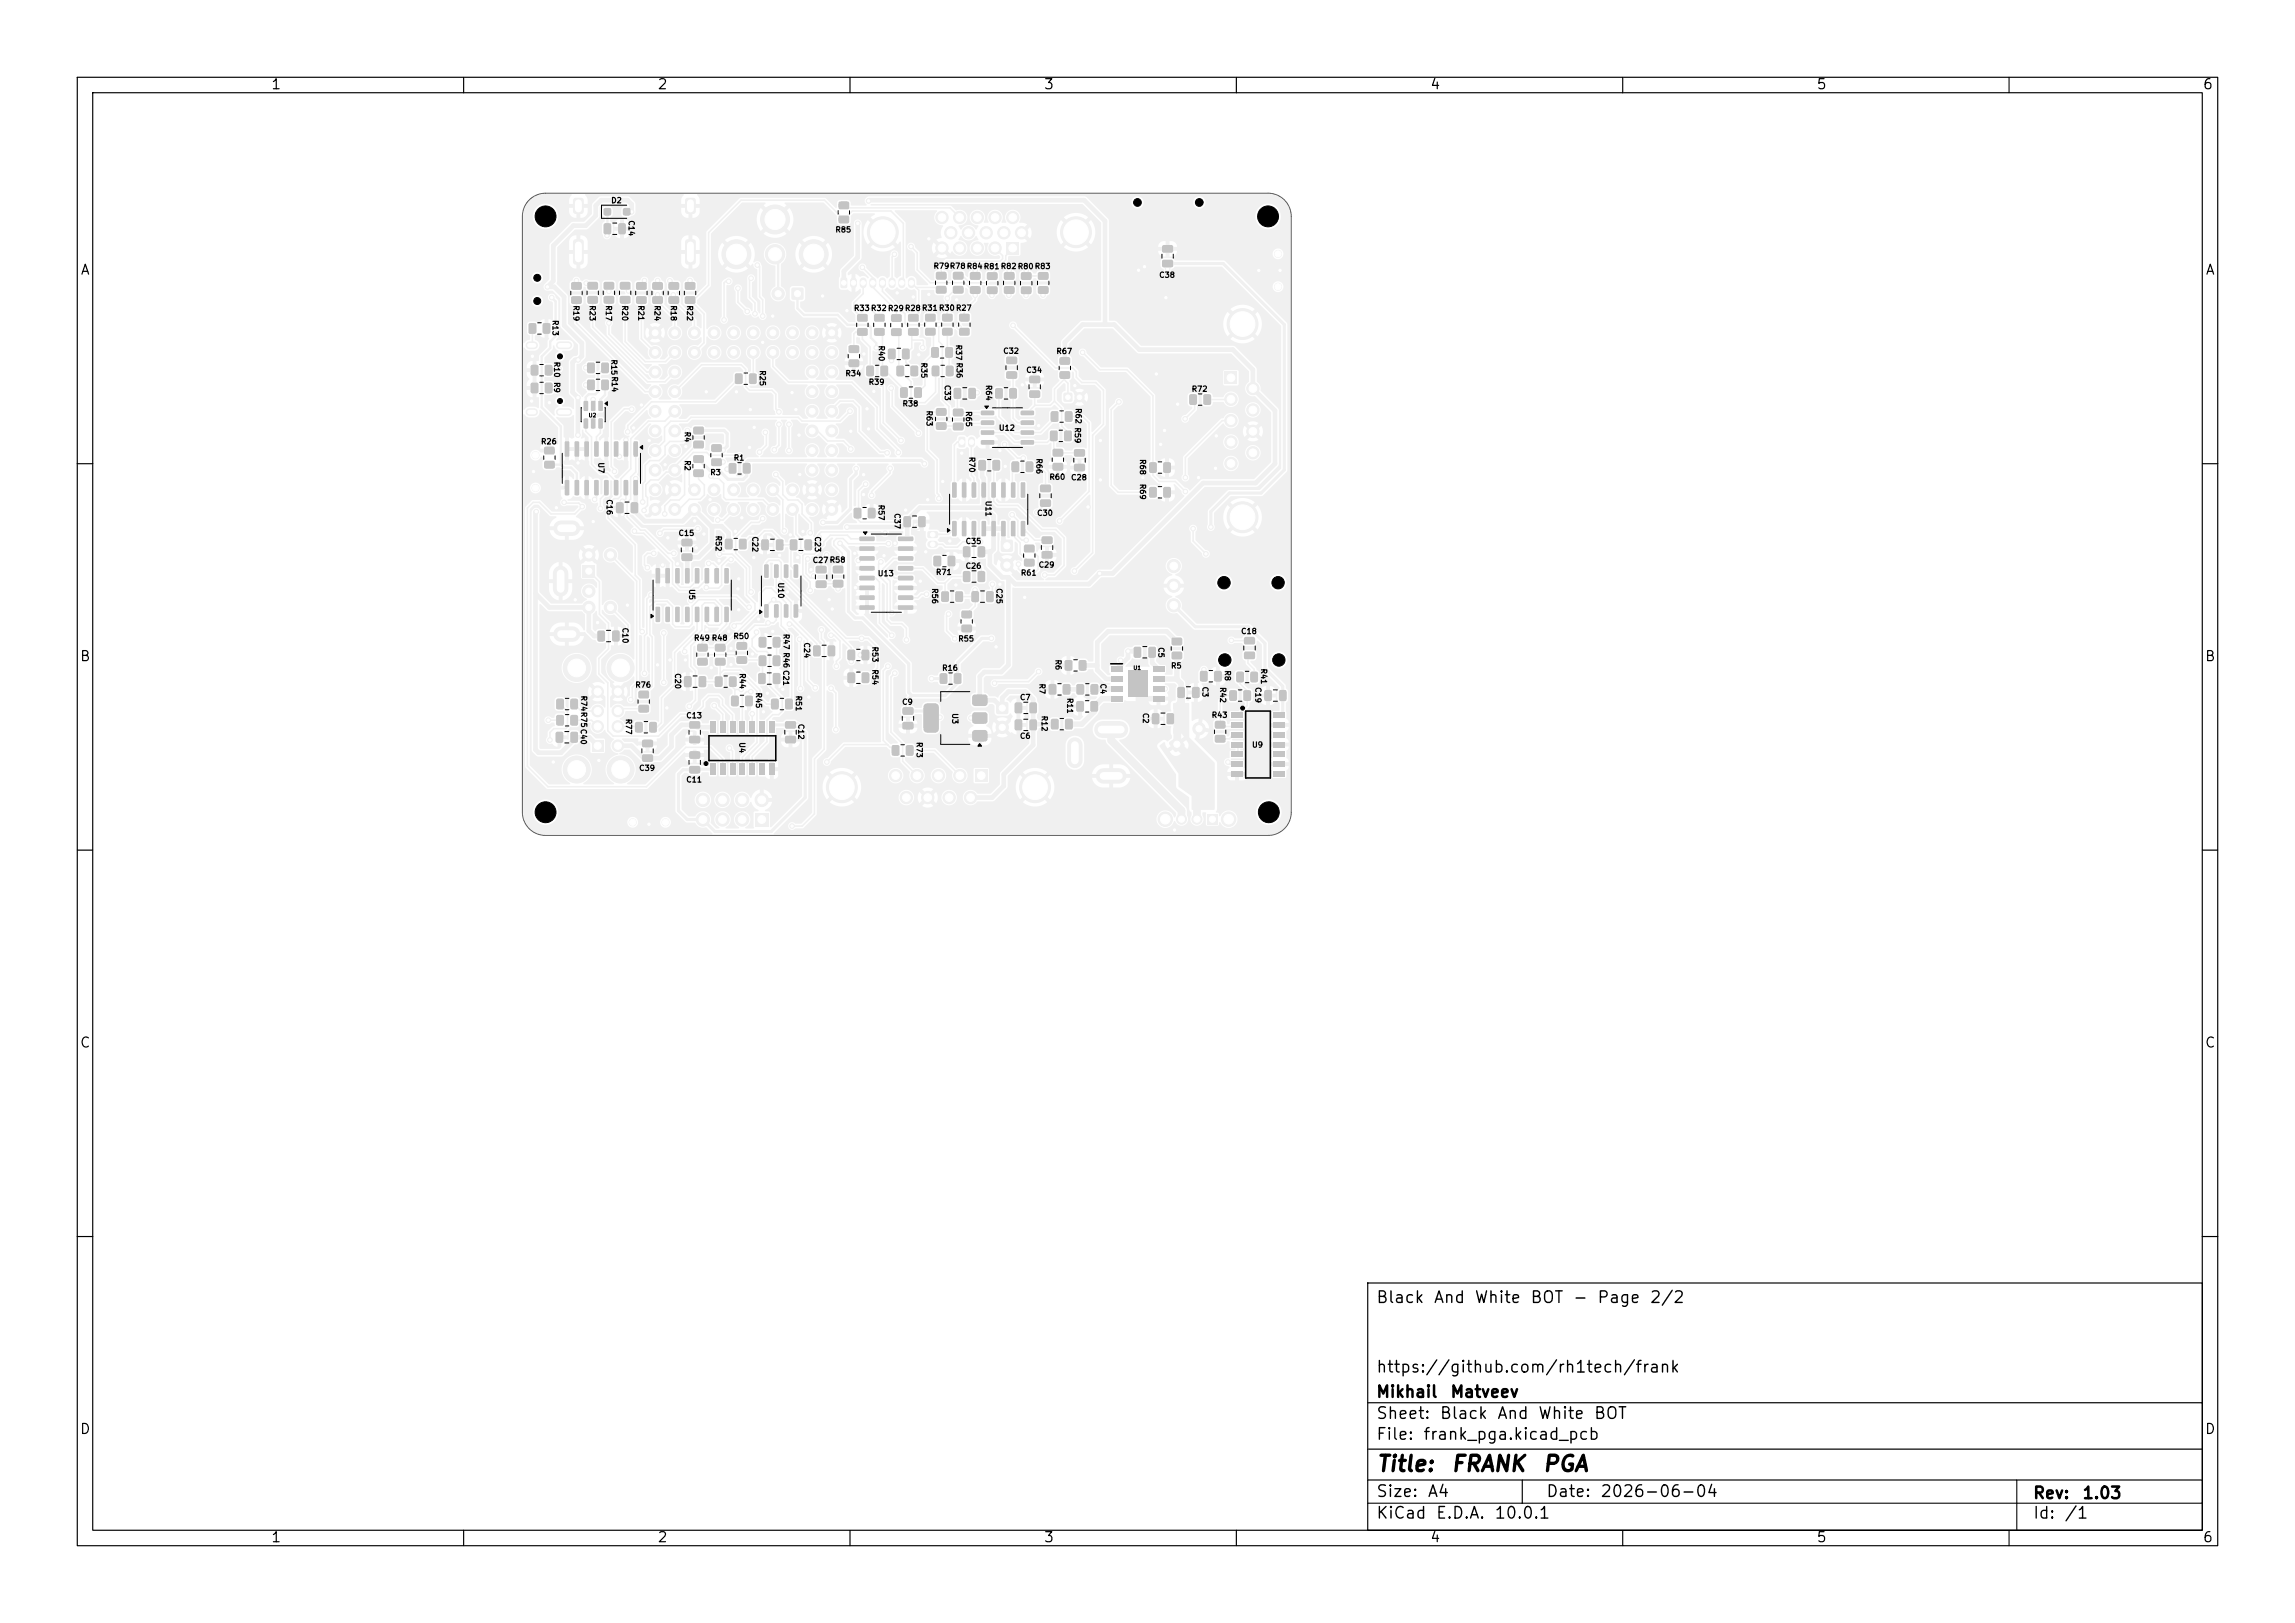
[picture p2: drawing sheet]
<svg xmlns="http://www.w3.org/2000/svg" width="297mm" height="210mm" viewBox="0 0 297 210" stroke-linecap="round" stroke-linejoin="round" font-family="sans-serif">
<defs><g id="words">
<g font-size="2">
<text x="178" y="190.9">Title:</text>
<text x="187.7" y="190.9">FRANK</text>
<text x="199.5" y="190.9">PGA</text>
</g>
<g font-size="1.5">
<text x="178" y="169">Black</text>
<text x="185.4" y="169">And</text>
<text x="190.7" y="169">White</text>
<text x="198" y="169">BOT</text>
<text x="203.5" y="169">-</text>
<text x="206.6" y="169">Page</text>
<text x="213.4" y="169">2/2</text>
<text x="178" y="178">https://github.com/rh1tech/frank</text>
<text x="178" y="184">Sheet:</text>
<text x="178" y="181.2">Mikhail</text>
<text x="186.2" y="184">Black</text>
<text x="187.6" y="181.2">Matveev</text>
<text x="193.7" y="184">And</text>
<text x="199" y="184">White</text>
<text x="206.2" y="184">BOT</text>
<text x="178" y="186.7">File:</text>
<text x="184.1" y="186.7">frank_pga.kicad_pcb</text>
<text x="178" y="196.9">KiCad</text>
<text x="178" y="194.1">Size:</text>
<text x="184.7" y="194.1">A4</text>
<text x="185.7" y="196.9">E.D.A.</text>
<text x="193.3" y="196.9">10.0.1</text>
<text x="200" y="194.1">Date:</text>
<text x="207" y="194.1">2026-06-04</text>
<text x="263" y="194.3">Rev:</text>
<text x="263" y="196.9">Id:</text>
<text x="267.1" y="196.9">/1</text>
<text x="269.4" y="194.3">1.03</text>
</g>
<g font-size="1.3">
<text x="35" y="11.9">1</text>
<text x="85" y="11.9">2</text>
<text x="135" y="11.9">3</text>
<text x="185" y="11.9">4</text>
<text x="235" y="11.9">5</text>
<text x="285" y="11.9">6</text>
<text x="10.3" y="35.9">A</text>
<text x="285.4" y="35.9">A</text>
<text x="10.3" y="85.9">B</text>
<text x="285.3" y="85.9">B</text>
<text x="10.3" y="135.9">C</text>
<text x="285.3" y="135.9">C</text>
<text x="10.3" y="185.9">D</text>
<text x="285.3" y="185.9">D</text>
<text x="35" y="199.9">1</text>
<text x="85" y="199.9">2</text>
<text x="135" y="199.9">3</text>
<text x="185" y="199.9">4</text>
<text x="235" y="199.9">5</text>
<text x="285" y="199.9">6</text>
</g>
<g font-size=".7">
<text x="79" y="26.5">D2</text>
<text x="81.2" y="28.4" transform="rotate(90 81.2 28.4)">C14</text>
<text x="108" y="30.2">R85</text>
<text x="120.7" y="34.9">R79R78R84R81R82R80R83</text>
<text x="71.3" y="41.3" transform="rotate(90 71.3 41.3)">R13</text>
<text x="74" y="39.4" transform="rotate(90 74 39.4)">R19</text>
<text x="76.1" y="39.4" transform="rotate(90 76.1 39.4)">R23</text>
<text x="78.2" y="39.4" transform="rotate(90 78.2 39.4)">R17</text>
<text x="80.3" y="39.4" transform="rotate(90 80.3 39.4)">R20</text>
<text x="82.4" y="39.4" transform="rotate(90 82.4 39.4)">R21</text>
<text x="84.5" y="39.4" transform="rotate(90 84.5 39.4)">R24</text>
<text x="86.6" y="39.4" transform="rotate(90 86.6 39.4)">R18</text>
<text x="88.7" y="39.4" transform="rotate(90 88.7 39.4)">R22</text>
<text x="110.4" y="40.4">R33R32R29R28</text>
<text x="119.2" y="40.4">R31R30R27</text>
<text x="149.9" y="36.1">C38</text>
<text x="71.5" y="46.7" transform="rotate(90 71.5 46.7)">R10 R9</text>
<text x="78.9" y="46.4" transform="rotate(90 78.9 46.4)">R15R14</text>
<text x="98.2" y="47.8" transform="rotate(90 98.2 47.8)">R25</text>
<text x="113.6" y="44.6" transform="rotate(90 113.6 44.6)">R40</text>
<text x="119.1" y="46.8" transform="rotate(90 119.1 46.8)">R35</text>
<text x="123.6" y="44.5" transform="rotate(90 123.6 44.5)">R37 R36</text>
<text x="129.8" y="45.9">C32</text>
<text x="136.6" y="46">R67</text>
<text x="109.3" y="48.8">R34</text>
<text x="112.4" y="50">R39</text>
<text x="116.7" y="52.8">R38</text>
<text x="119.7" y="53.1" transform="rotate(90 119.7 53.1)">R63</text>
<text x="122.1" y="49.7" transform="rotate(90 122.1 49.7)">C33</text>
<text x="124.8" y="53.1" transform="rotate(90 124.8 53.1)">R65</text>
<text x="127.4" y="49.7" transform="rotate(90 127.4 49.7)">R64</text>
<text x="132.7" y="48.4">C34</text>
<text x="139" y="52.7" transform="rotate(90 139 52.7)">R62 R59</text>
<text x="154.2" y="50.9">R72</text>
<text x="69.9" y="57.7">R26</text>
<text x="77.3" y="59.8" transform="rotate(90 77.3 59.8)">U7</text>
<text x="88.4" y="55.8" transform="rotate(90 88.4 55.8)">R4</text>
<text x="88.4" y="59.5" transform="rotate(90 88.4 59.5)">R2</text>
<text x="94.9" y="59.8">R1</text>
<text x="125.3" y="59" transform="rotate(90 125.3 59)">R70</text>
<text x="129.2" y="55.9">U12</text>
<text x="134" y="59.2" transform="rotate(90 134 59.2)">R66</text>
<text x="147.4" y="59.3" transform="rotate(90 147.4 59.3)">R68</text>
<text x="78.3" y="64.5" transform="rotate(90 78.3 64.5)">C16</text>
<text x="91.9" y="61.7">R3</text>
<text x="113.5" y="65.2" transform="rotate(90 113.5 65.2)">R57</text>
<text x="127.4" y="64.7" transform="rotate(90 127.4 64.7)">U11</text>
<text x="135.7" y="62.2">R60</text>
<text x="138.5" y="62.3">C28</text>
<text x="147.4" y="62.5" transform="rotate(90 147.4 62.5)">R69</text>
<text x="87.7" y="69.5">C15</text>
<text x="92.5" y="69.2" transform="rotate(90 92.5 69.2)">R52</text>
<text x="97.2" y="69.3" transform="rotate(90 97.2 69.3)">C22</text>
<text x="105.3" y="69.3" transform="rotate(90 105.3 69.3)">C23</text>
<text x="115.6" y="66.3" transform="rotate(90 115.6 66.3)">C37</text>
<text x="124.9" y="70.6">C35</text>
<text x="134.1" y="66.9">C30</text>
<text x="89" y="76.2" transform="rotate(90 89 76.2)">U5</text>
<text x="100.5" y="75.3" transform="rotate(90 100.5 75.3)">U10</text>
<text x="105.1" y="73">C27R58</text>
<text x="113.5" y="74.7">U13</text>
<text x="120.5" y="76" transform="rotate(90 120.5 76)">R56</text>
<text x="121.1" y="74.6">R71</text>
<text x="124.9" y="73.8">C26</text>
<text x="128.8" y="76" transform="rotate(90 128.8 76)">C25</text>
<text x="132" y="74.6">R61</text>
<text x="134.3" y="73.6">C29</text>
<text x="80.4" y="81.1" transform="rotate(90 80.4 81.1)">C10</text>
<text x="89.7" y="83.1">R49R48</text>
<text x="94.8" y="82.8">R50</text>
<text x="101.2" y="81.9" transform="rotate(90 101.2 81.9)">R47 R46C21</text>
<text x="103.9" y="83.1" transform="rotate(90 103.9 83.1)">C24</text>
<text x="112.7" y="83.6" transform="rotate(90 112.7 83.6)">R53</text>
<text x="123.9" y="83.2">R55</text>
<text x="149.7" y="83.7" transform="rotate(90 149.7 83.7)">C5</text>
<text x="160.5" y="82.2">C18</text>
<text x="75" y="89.9" transform="rotate(90 75 89.9)">R74R75C40</text>
<text x="82.1" y="89.1">R76</text>
<text x="87.2" y="87" transform="rotate(90 87.2 87)">C20</text>
<text x="95.6" y="87" transform="rotate(90 95.6 87)">R44</text>
<text x="97.7" y="89.5" transform="rotate(90 97.7 89.5)">R45</text>
<text x="102.8" y="89.9" transform="rotate(90 102.8 89.9)">R51</text>
<text x="112.7" y="86.5" transform="rotate(90 112.7 86.5)">R54</text>
<text x="121.9" y="87">R16</text>
<text x="134.3" y="88.4" transform="rotate(90 134.3 88.4)">R7</text>
<text x="136.4" y="85.3" transform="rotate(90 136.4 85.3)">R6</text>
<text x="142.2" y="88.4" transform="rotate(90 142.2 88.4)">C4</text>
<text x="151.5" y="86.7">R5</text>
<text x="155.4" y="88.8" transform="rotate(90 155.4 88.8)">C3</text>
<text x="157.7" y="88.8" transform="rotate(90 157.7 88.8)">R42</text>
<text x="158.3" y="86.7" transform="rotate(90 158.3 86.7)">R8</text>
<text x="162.3" y="88.8" transform="rotate(90 162.3 88.8)">C19</text>
<text x="163" y="86.4" transform="rotate(90 163 86.4)">R41</text>
<text x="80.8" y="92.9" transform="rotate(90 80.8 92.9)">R77</text>
<text x="88.7" y="93.1">C13</text>
<text x="95.5" y="96" transform="rotate(90 95.5 96)">U4</text>
<text x="103.1" y="93.6" transform="rotate(90 103.1 93.6)">C12</text>
<text x="116.7" y="91.4">C9</text>
<text x="118.5" y="95.9" transform="rotate(90 118.5 95.9)">R73</text>
<text x="123.1" y="92.2" transform="rotate(90 123.1 92.2)">U3</text>
<text x="131.9" y="95.8">C6</text>
<text x="131.9" y="90.8">C7</text>
<text x="134.6" y="92.5" transform="rotate(90 134.6 92.5)">R12</text>
<text x="137.9" y="90.2" transform="rotate(90 137.9 90.2)">R11</text>
<text x="147.7" y="92.2" transform="rotate(90 147.7 92.2)">C2</text>
<text x="156.7" y="93">R43</text>
<text x="82.6" y="99.9">C39</text>
<text x="88.7" y="101.4">C11</text>
<text x="162" y="96.9">U9</text>
</g>
<g font-size=".5">
<text x="76.1" y="54.1">U2</text>
<text x="146.6" y="86.8">U1</text>
</g>
</g></defs>
<g fill="#f0f0f0" stroke="#f0f0f0" stroke-width=".13">
<circle cx="86.1" cy="106.4" r=".45"/>
<circle cx="81.9" cy="106.4" r=".45"/>
</g>
<g fill="#f0f0f0">
<path d="M74.2 31.1l.2-.1h.8h.2l.1 .2 .1 2.7-.1 .2-.2 .1h-.9l-.2-.2z"/>
<path d="M74.2 25.7l.3-.1h.8l.2 .1 .1 1.6-.2 .3-.9 .1-.3-.2z"/>
<path d="M88.7 25.7l.3-.1h.8l.2 .1 .1 1.6-.2 .3-.9 .1-.3-.2z"/>
<path d="M88.7 31.1l.2-.1h.8h.2l.1 .2 .1 2.7-.1 .2-.2 .1h-.9l-.2-.2z"/>
<path d="M102.5 37.3l.2-.1 1.2 .1 .1 .2-.1 1.2-.1 .1-1.3-.1-.1-.1z"/>
</g>
<g fill="#f0f0f0" stroke="#f0f0f0" stroke-width=".13">
<circle cx="100.7" cy="38" r=".8"/>
<circle cx="69.3" cy="63.1" r=".45"/>
<circle cx="69.3" cy="58.9" r=".45"/>
</g>
<path d="M151.4 96l1.1-.7 .8 1v.2l-.1 .1-1.1 .7-.8-1v-.2z" fill="#f0f0f0"/>
<circle cx="155.2" cy="94.3" r=".8" fill="#f0f0f0" stroke="#f0f0f0" stroke-width=".13"/>
<path d="M68.5 53.3h.6M68.5 44.7h.6M72.4 53.3h1.1M72.4 44.7h1.1" fill="none" stroke="#f0f0f0" stroke-width="1"/>
<path d="M129.6 69.9l.2-.1 1.2 .1 .1 .2-.1 1.2-.1 .1-1.3-.1-.1-.1z" fill="#f0f0f0"/>
<g fill="#f0f0f0" stroke="#f0f0f0" stroke-width=".13">
<circle cx="130.3" cy="73.1" r=".8"/>
<circle cx="84.8" cy="65.9" r=".76"/>
<circle cx="87.3" cy="63.4" r=".76"/>
<circle cx="84.8" cy="63.4" r=".76"/>
<circle cx="87.3" cy="60.8" r=".76"/>
<circle cx="84.8" cy="60.8" r=".76"/>
<circle cx="87.3" cy="58.3" r=".76"/>
<circle cx="84.8" cy="58.3" r=".76"/>
<circle cx="87.3" cy="55.8" r=".76"/>
<circle cx="84.8" cy="55.8" r=".76"/>
<circle cx="87.3" cy="53.2" r=".76"/>
<circle cx="84.8" cy="53.2" r=".76"/>
<circle cx="87.3" cy="50.7" r=".76"/>
<circle cx="84.8" cy="50.7" r=".76"/>
<circle cx="87.3" cy="48.1" r=".76"/>
<circle cx="84.8" cy="48.1" r=".76"/>
<circle cx="87.3" cy="45.6" r=".76"/>
<circle cx="84.8" cy="45.6" r=".76"/>
<circle cx="87.3" cy="43.1" r=".76"/>
<circle cx="84.8" cy="43.1" r=".76"/>
<circle cx="89.9" cy="43.1" r=".76"/>
<circle cx="89.9" cy="45.6" r=".76"/>
<circle cx="92.4" cy="43.1" r=".76"/>
<circle cx="92.4" cy="45.6" r=".76"/>
<circle cx="94.9" cy="43.1" r=".76"/>
<circle cx="94.9" cy="45.6" r=".76"/>
<circle cx="97.5" cy="43.1" r=".76"/>
<circle cx="97.5" cy="45.6" r=".76"/>
<circle cx="100" cy="43.1" r=".76"/>
<circle cx="100" cy="45.6" r=".76"/>
<circle cx="102.6" cy="43.1" r=".76"/>
<circle cx="102.6" cy="45.6" r=".76"/>
<circle cx="105.1" cy="43.1" r=".76"/>
<circle cx="105.1" cy="45.6" r=".76"/>
<circle cx="107.6" cy="43.1" r=".76"/>
<circle cx="107.6" cy="45.6" r=".76"/>
<circle cx="105.1" cy="48.1" r=".76"/>
<circle cx="107.6" cy="48.1" r=".76"/>
<circle cx="105.1" cy="50.7" r=".76"/>
<circle cx="107.6" cy="50.7" r=".76"/>
<circle cx="105.1" cy="53.2" r=".76"/>
<circle cx="107.6" cy="53.2" r=".76"/>
<circle cx="105.1" cy="55.8" r=".76"/>
<circle cx="107.6" cy="55.8" r=".76"/>
<circle cx="105.1" cy="58.3" r=".76"/>
<circle cx="107.6" cy="58.3" r=".76"/>
<circle cx="105.1" cy="60.8" r=".76"/>
<circle cx="107.6" cy="60.8" r=".76"/>
<circle cx="107.6" cy="63.4" r=".76"/>
<circle cx="105.1" cy="63.4" r=".76"/>
<circle cx="107.6" cy="65.9" r=".76"/>
<circle cx="105.1" cy="65.9" r=".76"/>
<circle cx="102.6" cy="63.4" r=".76"/>
<circle cx="102.6" cy="65.9" r=".76"/>
<circle cx="100" cy="63.4" r=".76"/>
<circle cx="100" cy="65.9" r=".76"/>
<circle cx="97.5" cy="65.9" r=".76"/>
<circle cx="97.5" cy="63.4" r=".76"/>
<circle cx="94.9" cy="65.9" r=".76"/>
<circle cx="94.9" cy="63.4" r=".76"/>
<circle cx="92.4" cy="65.9" r=".76"/>
<circle cx="92.4" cy="63.4" r=".76"/>
<circle cx="89.9" cy="65.9" r=".76"/>
<circle cx="89.9" cy="63.4" r=".76"/>
<circle cx="87.3" cy="65.9" r=".76"/>
</g>
<path d="M124.1 56.6l.6-.1 .2 .1v1.1l-.1 .2h-.5l-.3-.1z" fill="#f0f0f0"/>
<path d="M125.7 57v.5" fill="none" stroke="#f0f0f0" stroke-width=".9"/>
<path d="M137.7 50.9l.2-.1 .8 .1 .1 .2-.1 .8-.1 .1-.9-.1-.1-.1z" fill="#f0f0f0"/>
<circle cx="139.7" cy="51.4" r=".6" fill="#f0f0f0" stroke="#f0f0f0" stroke-width=".13"/>
<path d="M75.4 73.1h1.6v1.6h-1.6z" fill="#f0f0f0"/>
<g fill="#f0f0f0" stroke="#f0f0f0" stroke-width=".13">
<circle cx="76.2" cy="76.5" r=".8"/>
<circle cx="76.2" cy="71.8" r=".8"/>
<circle cx="76.2" cy="78.6" r=".8"/>
<circle cx="79" cy="71.8" r=".8"/>
<circle cx="79" cy="78.6" r=".8"/>
</g>
<path d="M72.6 74.2v2M72.6 68.4h1.5M72.6 82.1h1.5" fill="none" stroke="#f0f0f0" stroke-width="2"/>
<path d="M156.3 105.4h1.3v1.3h-1.3z" fill="#f0f0f0"/>
<g fill="#f0f0f0" stroke="#f0f0f0" stroke-width=".13">
<circle cx="154.9" cy="106" r=".65"/>
<circle cx="152.9" cy="106" r=".65"/>
<circle cx="159" cy="106" r=".94"/>
<circle cx="150.8" cy="106" r=".94"/>
<circle cx="151.9" cy="78.3" r=".85"/>
<circle cx="151.9" cy="75.8" r=".85"/>
<circle cx="151.9" cy="73.2" r=".85"/>
<circle cx="165.4" cy="32.8" r=".45"/>
<circle cx="165.4" cy="37.1" r=".45"/>
</g>
<path d="M108.8 36l.6-.1 .2 .1 .1 1.1-.2 .2h-.5l-.2-.1z" fill="#f0f0f0"/>
<path d="M110.5 36.4v.5M111.7 36.4v.5M113 36.4v.5M114.2 36.4v.5M115.5 36.4v.5M116.7 36.4v.5M118 36.4v.5" fill="none" stroke="#f0f0f0" stroke-width=".9"/>
<g fill="#f0f0f0" stroke="#f0f0f0" stroke-width=".13">
<circle cx="114.2" cy="30" r="2"/>
<circle cx="139.2" cy="30" r="2"/>
</g>
<path d="M130.3 31.3h1.6v1.6h-1.6z" fill="#f0f0f0"/>
<g fill="#f0f0f0" stroke="#f0f0f0" stroke-width=".13">
<circle cx="128.8" cy="32.1" r=".8"/>
<circle cx="126.5" cy="32.1" r=".8"/>
<circle cx="124.2" cy="32.1" r=".8"/>
<circle cx="121.9" cy="32.1" r=".8"/>
<circle cx="132.2" cy="30.1" r=".8"/>
<circle cx="129.9" cy="30.1" r=".8"/>
<circle cx="127.6" cy="30.1" r=".8"/>
<circle cx="125.3" cy="30.1" r=".8"/>
<circle cx="123" cy="30.1" r=".8"/>
<circle cx="131.1" cy="28.1" r=".8"/>
<circle cx="128.8" cy="28.1" r=".8"/>
<circle cx="126.5" cy="28.1" r=".8"/>
<circle cx="124.2" cy="28.1" r=".8"/>
<circle cx="121.9" cy="28.1" r=".8"/>
</g>
<path d="M142.7 94.4h2.2" fill="none" stroke="#f0f0f0" stroke-width="2.2"/>
<path d="M139.1 96.4v2M142.8 100.4h2" fill="none" stroke="#f0f0f0" stroke-width="2"/>
<path d="M129 90.9l.2-.1 1.2 .1 .1 .2-.1 1.2-.1 .1-1.3-.1-.1-.1z" fill="#f0f0f0"/>
<circle cx="129.7" cy="94.1" r=".8" fill="#f0f0f0" stroke="#f0f0f0" stroke-width=".13"/>
<path d="M97.7 105.2h1.7v1.7h-1.7z" fill="#f0f0f0"/>
<g fill="#f0f0f0" stroke="#f0f0f0" stroke-width=".13">
<circle cx="98.6" cy="103.5" r=".86"/>
<circle cx="96" cy="106" r=".86"/>
<circle cx="96" cy="103.5" r=".86"/>
<circle cx="93.5" cy="106" r=".86"/>
<circle cx="93.5" cy="103.5" r=".86"/>
<circle cx="91" cy="106" r=".86"/>
<circle cx="91" cy="103.5" r=".86"/>
</g>
<path d="M126.2 99.6h1.6v1.6h-1.6z" fill="#f0f0f0"/>
<g fill="#f0f0f0" stroke="#f0f0f0" stroke-width=".13">
<circle cx="124.2" cy="100.4" r=".8"/>
<circle cx="121.4" cy="100.4" r=".8"/>
<circle cx="118.7" cy="100.4" r=".8"/>
<circle cx="115.9" cy="100.4" r=".8"/>
<circle cx="125.6" cy="103.2" r=".8"/>
<circle cx="122.8" cy="103.2" r=".8"/>
<circle cx="133.9" cy="101.9" r="2"/>
<circle cx="120.1" cy="103.2" r=".8"/>
<circle cx="108.9" cy="101.9" r="2"/>
<circle cx="117.3" cy="103.2" r=".8"/>
<circle cx="100.3" cy="32.9" r="1.25"/>
<circle cx="105.3" cy="32.9" r="1.87"/>
<circle cx="100.3" cy="28.4" r="1.87"/>
<circle cx="95.3" cy="32.9" r="1.87"/>
</g>
<path d="M158.5 48.1h1.6v1.6h-1.6z" fill="#f0f0f0"/>
<g fill="#f0f0f0" stroke="#f0f0f0" stroke-width=".13">
<circle cx="159.3" cy="51.7" r=".8"/>
<circle cx="159.3" cy="54.4" r=".8"/>
<circle cx="159.3" cy="57.2" r=".8"/>
<circle cx="159.3" cy="60" r=".8"/>
<circle cx="162.1" cy="50.3" r=".8"/>
<circle cx="162.1" cy="53" r=".8"/>
<circle cx="160.8" cy="41.9" r="2"/>
<circle cx="162.1" cy="55.8" r=".8"/>
<circle cx="160.8" cy="66.9" r="2"/>
<circle cx="162.1" cy="58.6" r=".8"/>
</g>
<path d="M76.6 95.8h1.5v1.5h-1.5z" fill="#f0f0f0"/>
<g fill="#f0f0f0" stroke="#f0f0f0" stroke-width=".13">
<circle cx="77.3" cy="94" r=".75"/>
<circle cx="77.3" cy="92" r=".75"/>
<circle cx="77.3" cy="89.5" r=".75"/>
<circle cx="80" cy="96.5" r=".75"/>
<circle cx="80" cy="94" r=".75"/>
<circle cx="80" cy="92" r=".75"/>
<circle cx="80" cy="89.5" r=".75"/>
<circle cx="74.6" cy="99.6" r="1.75"/>
<circle cx="74.6" cy="86.4" r="1.75"/>
<circle cx="80.3" cy="99.6" r="1.75"/>
<circle cx="80.3" cy="86.4" r="1.75"/>
</g>
<path d="M120.1 68.8l1.2-.1 .1 .3v.5l-.2 .1h-1.1l-.1-.2z" fill="#f0f0f0"/>
<path d="M120.5 70.4h.5" fill="none" stroke="#f0f0f0" stroke-width=".9"/>
<g fill="#f0f0f0">
<path d="M131 59.8l.7-.1 .2 .2v1l-.1 .2h-.7l-.2-.2v-.9z"/>
<path d="M132.8 59.8l.7-.1 .2 .2v1l-.1 .2h-.6l-.3-.2v-.9z"/>
<path d="M68.7 47.3l.7-.1 .3 .2v1l-.2 .2h-.6l-.2-.2v-.9z"/>
<path d="M70.6 47.3l.7-.1 .2 .2v1l-.1 .2h-.7l-.2-.2v-.9z"/>
<path d="M134.9 69.5l.1-.1h1.1l.1 .3v.5l-.2 .2h-1.1l-.1-.2z"/>
<path d="M134.9 71.4l.1-.1h1.1l.1 .3v.5l-.2 .2h-1.1l-.1-.2z"/>
<path d="M88.7 36.6l.2-.1h.9l.2 .2v.7l-.2 .1h-1l-.2-.2z"/>
<path d="M88.7 38.4l.2-.1h.9l.2 .3v.6l-.2 .1h-1l-.2-.2z"/>
<path d="M135.9 55.8l.7-.1 .3 .2v1l-.2 .2h-.6l-.2-.2v-.9z"/>
<path d="M137.8 55.8l.7-.1 .2 .2v1l-.1 .2h-.7l-.2-.2v-.9z"/>
<path d="M150.5 31.8l.1-.1h1.1l.1 .3v.5l-.2 .2h-1.1l-.1-.2z"/>
<path d="M150.5 33.7l.1-.1h1.1l.1 .3v.5l-.2 .2h-1.1l-.1-.2z"/>
<path d="M152.4 88.9h.7l.2 .1 .1 1.1-.2 .2h-.6l-.2-.1v-1.1z"/>
<path d="M154.3 88.9h.7l.2 .1 .1 1.1-.2 .2h-.6l-.2-.1v-1.1z"/>
<path d="M83.2 97.7l.1-.1h1.1l.1 .3v.5l-.2 .2h-1.1l-.1-.2z"/>
<path d="M83.2 95.8l.1-.1h1.1l.1 .3v.5l-.2 .2h-1.1l-.1-.2z"/>
<path d="M136.1 93.1l.7-.1 .2 .2v1l-.1 .2h-.7l-.2-.2v-.9z"/>
<path d="M137.9 93.1l.7-.1 .2 .2v1l-.1 .2h-.6l-.3-.2v-.9z"/>
<path d="M109.7 87.1l.7-.1 .3 .2v1l-.2 .2h-.6l-.2-.2v-.9z"/>
<path d="M111.6 87.1l.7-.1 .2 .2v1l-.1 .2h-.7l-.2-.2v-.9z"/>
<path d="M91.9 98.8h.7v1.5h-.7z"/>
<path d="M93.2 98.8h.7v1.5h-.7z"/>
<path d="M94.5 98.8h.6v1.5h-.6z"/>
<path d="M95.7 98.8h.7v1.5h-.7z"/>
<path d="M97 98.8h.7v1.5h-.7z"/>
<path d="M98.3 98.8h.6v1.5h-.6z"/>
<path d="M99.6 98.8h.6v1.5h-.6z"/>
<path d="M99.6 93.3h.6v1.6h-.6z"/>
<path d="M98.3 93.3h.6v1.6h-.6z"/>
<path d="M97 93.3h.7v1.6h-.7z"/>
<path d="M95.7 93.3h.7v1.6h-.7z"/>
<path d="M94.5 93.3h.6v1.6h-.6z"/>
<path d="M93.2 93.3h.7v1.6h-.7z"/>
<path d="M91.9 93.3h.7v1.6h-.7z"/>
<path d="M73.9 94.7h.7l.2 .1v1.1l-.2 .2h-.5l-.3-.1v-1.1z"/>
<path d="M72 94.7h.7l.2 .1v1.1l-.2 .2h-.5l-.3-.1v-1.1z"/>
<path d="M136 53.3l.7-.1 .3 .2v1l-.2 .2h-.6l-.2-.2v-.9z"/>
<path d="M137.9 53.3l.7-.1 .2 .2v1l-.1 .2h-.7l-.2-.2v-.9z"/>
<path d="M130.7 50.3l.7-.1 .2 .2v1l-.1 .2h-.7l-.2-.2v-.9z"/>
<path d="M128.8 50.3l.7-.1 .3 .2v1l-.2 .2h-.6l-.2-.2v-.9z"/>
<path d="M95.4 85l.2-.1h.9l.2 .2v.7l-.2 .1h-1l-.2-.2z"/>
<path d="M95.4 83.1h.2h.9l.2 .2v.6l-.2 .2h-1l-.2-.3z"/>
<path d="M95.7 69.8l.7-.1 .2 .2v1l-.1 .2h-.6l-.3-.2v-.9z"/>
<path d="M93.9 69.8l.7-.1 .2 .2v1l-.1 .2h-.7l-.2-.2v-.9z"/>
<path d="M98.9 78.2h.4l.2 .1v1.5l-.1 .1h-.4l-.1-.1z"/>
<path d="M100.2 78.2h.4l.2 .1v1.5l-.1 .1h-.4l-.1-.1z"/>
<path d="M101.5 78.2h.4l.1 .1v1.5l-.1 .1h-.3l-.2-.1z"/>
<path d="M102.7 78.2h.5l.1 .1v1.5l-.1 .1h-.3l-.2-.1z"/>
<path d="M102.7 73.1l.5-.1 .1 .1v1.5l-.1 .2h-.3l-.2-.1z"/>
<path d="M101.5 73.1l.4-.1 .1 .1v1.5l-.1 .2h-.3l-.2-.1z"/>
<path d="M100.2 73.1l.4-.1 .2 .1v1.5l-.1 .2h-.4l-.1-.1z"/>
<path d="M98.9 73.1l.4-.1 .2 .1v1.5l-.1 .2h-.4l-.1-.1z"/>
<path d="M122.7 72l.7-.1 .2 .2v1l-.1 .2h-.6l-.3-.2v-.9z"/>
<path d="M120.9 72l.7-.1 .2 .2v1l-.1 .2h-.7l-.2-.2v-.9z"/>
<path d="M157.3 95.2l.2-.1h.9l.2 .2v.7l-.2 .1h-1l-.2-.2z"/>
<path d="M157.3 93.3h.2h.9l.2 .2v.6l-.2 .2h-1l-.2-.3z"/>
<path d="M150.6 63.1l.7-.1 .2 .2v1l-.1 .2h-.6l-.3-.2v-.9z"/>
<path d="M148.8 63.1l.7-.1 .2 .2v1l-.1 .2h-.7l-.2-.2v-.9z"/>
<path d="M143.7 86.2h1.6v.7h-1.6z"/>
<path d="M143.7 87.5h1.6v.7h-1.6z"/>
<path d="M143.7 88.8h1.6v.7h-1.6z"/>
<path d="M143.7 90.1h1.6v.7h-1.6z"/>
<path d="M149.2 90.1h1.5v.7h-1.5z"/>
<path d="M149.2 88.8h1.5v.7h-1.5z"/>
<path d="M149.2 87.5h1.5v.7h-1.5z"/>
<path d="M149.2 86.2h1.5v.7h-1.5z"/>
<path d="M145.9 86.8h2.6v3.4h-2.6z"/>
<path d="M78.2 28.9h.7l.2 .1v1.1l-.2 .2h-.5l-.3-.1v-1.1z"/>
<path d="M80.1 28.9h.7l.2 .1v1.1l-.2 .2h-.5l-.3-.1v-1.1z"/>
<path d="M99.8 90.5l.7-.1 .3 .2v1l-.2 .2h-.6l-.2-.2v-.9z"/>
<path d="M101.7 90.5l.7-.1 .2 .2v1l-.1 .2h-.7l-.2-.2v-.9z"/>
<path d="M124.2 40.7l.2-.1h.9l.2 .2v.7l-.2 .1h-1l-.2-.2z"/>
<path d="M124.2 42.5l.2-.1h.9l.2 .3v.6l-.2 .1h-1l-.2-.2z"/>
<path d="M113.2 40.7l.2-.1h.9l.2 .3v.6l-.2 .1h-1l-.2-.2z"/>
<path d="M113.2 42.5l.2-.1 .9 .1 .2 .2v.6l-.2 .2-1-.1-.2-.2z"/>
<path d="M112.2 47.4l.7-.1 .2 .2v1l-.1 .2h-.7l-.2-.2v-.9z"/>
<path d="M114 47.4l.7-.1 .2 .2v1l-.1 .2h-.6l-.3-.2v-.9z"/>
<path d="M124.7 73.9h.7l.2 .1v1.1l-.2 .2h-.5l-.3-.1v-1.1z"/>
<path d="M126.6 73.9h.7l.2 .1v1.1l-.2 .2h-.5l-.3-.1v-1.1z"/>
<path d="M123.4 37.1l.2-.1h.9l.2 .2v.7l-.2 .1h-1l-.2-.2z"/>
<path d="M123.4 35.2h.2h.9l.2 .2v.6l-.2 .2h-1l-.2-.3z"/>
<path d="M131.4 93.1h.7l.2 .1v1.1l-.2 .2h-.5l-.3-.1v-1.1z"/>
<path d="M133.3 93.1h.7l.2 .1v1.1l-.2 .2h-.5l-.3-.1v-1.1z"/>
<path d="M139.7 85.5l.7-.1 .2 .2v1l-.1 .2h-.7l-.2-.2v-.9z"/>
<path d="M137.8 85.5l.7-.1 .3 .2v1l-.2 .2h-.6l-.2-.2v-.9z"/>
<path d="M116.8 45.2l.7-.1 .2 .2v1l-.1 .2h-.6l-.3-.2v-.9z"/>
<path d="M115 45.2l.7-.1 .2 .2v1l-.1 .2h-.7l-.2-.2v-.9z"/>
<path d="M123.4 52.9h.2h.9l.2 .2v.6l-.2 .2h-1l-.2-.3z"/>
<path d="M123.4 54.8l.2-.1h.9l.2 .2v.7l-.2 .1h-1l-.2-.2z"/>
<path d="M121.9 76.6l.7-.1 .2 .2v1l-.1 .2h-.7l-.2-.2v-.9z"/>
<path d="M123.7 76.6l.7-.1 .2 .2v1l-.1 .2h-.6l-.3-.2v-.9z"/>
<path d="M165.6 89.3h.7l.2 .1v1.1l-.2 .2h-.5l-.3-.1v-1.1z"/>
<path d="M163.7 89.3h.7l.2 .1v1.1l-.2 .2h-.5l-.3-.1v-1.1z"/>
<path d="M117.6 40.7l.2-.1h.9l.2 .3v.6l-.2 .1h-1l-.2-.2z"/>
<path d="M117.6 42.5l.2-.1 .9 .1 .2 .2v.6l-.2 .2-1-.1-.2-.2z"/>
<path d="M89.8 57.1l.2-.1h.9l.2 .3v.6l-.2 .1h-1l-.2-.2z"/>
<path d="M89.8 55.3l.2-.1h.9l.2 .2v.7l-.2 .1h-1l-.2-.2z"/>
<path d="M105.6 75.2l.2-.1h1l.2 .3v.5l-.3 .2h-1l-.2-.2z"/>
<path d="M105.6 73.3l.2-.1h1l.2 .3v.5l-.3 .2h-1l-.2-.2z"/>
<path d="M92.1 59.4l.2-.1h1l.1 .2v.7l-.2 .1h-1l-.2-.2z"/>
<path d="M92.1 57.5h.2h1l.1 .2v.6l-.2 .2h-1l-.2-.3z"/>
<path d="M82 57.1h.4l.2 .1v1.8l-.1 .1h-.4l-.1-.1z"/>
<path d="M80.7 57.1h.5l.1 .1v1.8l-.1 .1h-.3l-.2-.1z"/>
<path d="M79.5 57.1h.4l.1 .1v1.8l-.1 .1h-.3l-.2-.1z"/>
<path d="M78.2 57.1h.4l.2 .1v1.8l-.1 .1h-.4l-.1-.1z"/>
<path d="M76.9 57.1h.4l.2 .1v1.8l-.1 .1h-.4l-.1-.1z"/>
<path d="M75.7 57.1h.4l.1 .1v1.8l-.1 .1h-.3l-.2-.1z"/>
<path d="M74.4 57.1h.4l.1 .1 .1 1.8-.1 .1h-.4l-.1-.1z"/>
<path d="M73.1 57.1h.4l.2 .1v1.8l-.1 .1h-.4l-.1-.1z"/>
<path d="M73.1 62.1h.4l.2 .1v1.8l-.1 .1h-.4l-.1-.1z"/>
<path d="M74.4 62.1h.4l.1 .1 .1 1.8-.1 .1h-.4l-.1-.1z"/>
<path d="M75.7 62.1h.4l.1 .1v1.8l-.1 .1h-.3l-.2-.1z"/>
<path d="M76.9 62.1h.4l.2 .1v1.8l-.1 .1h-.4l-.1-.1z"/>
<path d="M78.2 62.1h.4l.2 .1v1.8l-.1 .1h-.4l-.1-.1z"/>
<path d="M79.5 62.1h.4l.1 .1v1.8l-.1 .1h-.3l-.2-.1z"/>
<path d="M80.7 62.1h.5l.1 .1v1.8l-.1 .1h-.3l-.2-.1z"/>
<path d="M82 62.1h.4l.2 .1v1.8l-.1 .1h-.4l-.1-.1z"/>
<path d="M121.2 54.7l.2-.1h.9l.2 .3v.6l-.2 .1h-1l-.2-.2z"/>
<path d="M121.2 52.9l.2-.1h.9l.2 .2v.7l-.2 .1h-1l-.2-.2z"/>
<path d="M137.6 88.6l.7-.1 .2 .2v1l-.1 .2h-.6l-.3-.2v-.9z"/>
<path d="M135.8 88.6l.7-.1 .2 .2v1l-.1 .2h-.7l-.2-.2v-.9z"/>
<path d="M126.6 70.7h.7l.2 .1v1.1l-.2 .2h-.5l-.3-.1v-1.1z"/>
<path d="M124.7 70.7h.7l.2 .1v1.1l-.2 .2h-.5l-.3-.1v-1.1z"/>
<path d="M77.4 81.6h.7l.2 .1v1.1l-.2 .2h-.5l-.3-.1v-1.1z"/>
<path d="M79.3 81.6h.7l.2 .1v1.1l-.2 .2h-.5l-.3-.1v-1.1z"/>
<path d="M78.2 27l.2-.1 .6 .1 .1 .2-.1 .6-.1 .1-.7-.1-.1-.1z"/>
<path d="M80.7 27l.2-.1 .6 .1 .1 .2-.1 .6-.1 .1-.7-.1-.1-.1z"/>
<path d="M92.6 87.6l.7-.1 .2 .2v1l-.1 .2h-.7l-.2-.2v-.9z"/>
<path d="M94.4 87.6l.7-.1 .2 .2v1l-.1 .2h-.6l-.3-.2v-.9z"/>
<path d="M134.4 37.1l.2-.1h.9l.2 .3v.6l-.2 .1h-1l-.2-.2z"/>
<path d="M134.4 35.3l.2-.1h.9l.2 .2v.7l-.2 .1h-1l-.2-.2z"/>
<path d="M121.2 37.1l.2-.1h.9l.2 .2v.7l-.2 .1h-1l-.2-.2z"/>
<path d="M121.2 35.2h.2h.9l.2 .2v.6l-.2 .2h-1l-.2-.3z"/>
<path d="M89.8 60.8l.2-.1h.9l.2 .3v.6l-.2 .1h-1l-.2-.2z"/>
<path d="M89.8 59l.2-.1h.9l.2 .2v.7l-.2 .1h-1l-.2-.2z"/>
<path d="M78.2 36.5h.2h.9l.2 .2v.6l-.2 .2h-1l-.2-.3z"/>
<path d="M78.2 38.4l.2-.1h.9l.2 .2v.7l-.2 .1h-1l-.2-.2z"/>
<path d="M133.3 90.9h.7l.2 .1v1.1l-.2 .2h-.5l-.3-.1v-1.1z"/>
<path d="M131.4 90.9h.7l.2 .1v1.1l-.2 .2h-.5l-.3-.1v-1.1z"/>
<path d="M126.7 59.6l.7-.1 .2 .2v1l-.1 .2h-.7l-.2-.2v-.9z"/>
<path d="M128.5 59.6l.7-.1 .2 .2v1l-.1 .2h-.6l-.3-.2v-.9z"/>
<path d="M122.5 47.4l.7-.1 .2 .2v1l-.1 .2h-.7l-.2-.2v-.9z"/>
<path d="M120.6 47.4l.7-.1 .3 .2v1l-.2 .2h-.6l-.2-.2v-.9z"/>
<path d="M82.4 36.6l.2-.1h.9l.2 .2v.7l-.2 .1h-1l-.2-.2z"/>
<path d="M82.4 38.4l.2-.1h.9l.2 .3v.6l-.2 .1h-1l-.2-.2z"/>
<path d="M150.6 59.9l.7-.1 .2 .2v1l-.1 .2h-.6l-.3-.2v-.9z"/>
<path d="M148.8 59.9l.7-.1 .2 .2v1l-.1 .2h-.7l-.2-.2v-.9z"/>
<path d="M68.7 49.6l.7-.1 .3 .2v1l-.2 .2h-.6l-.2-.2v-.9z"/>
<path d="M70.6 49.6l.7-.1 .2 .2v1l-.1 .2h-.7l-.2-.2v-.9z"/>
<path d="M137.2 46.3l.2-.1h.9l.2 .2v.7l-.2 .1h-1l-.2-.2z"/>
<path d="M137.2 48.1l.2-.1h.9l.2 .3v.6l-.2 .1h-1l-.2-.2z"/>
<path d="M126 94.5h.2h1.4l.2 .3-.1 1-.3 .2-1.4-.1-.2-.3v-.9z"/>
<path d="M125.9 92.3l.3-.1h1.4l.2 .3-.1 1-.3 .2-1.4-.1-.2-.3z"/>
<path d="M119.6 91.2l.3-.2h1.1l.2 .1 .2 .2 .1 3-.1 .2-.2 .2-1.3 .1-.3-.3-.1-3z"/>
<path d="M125.9 90l.3-.1h1.4l.2 .3-.1 1-.3 .2-1.4-.1-.2-.3z"/>
<path d="M161.1 84.4l.1-.1h1.1l.1 .3v.5l-.2 .2h-1.1l-.1-.2z"/>
<path d="M161.1 82.5l.1-.1h1.1l.1 .3v.5l-.2 .2h-1.1l-.1-.2z"/>
<path d="M82.7 89.4h.2h.9l.2 .2v.6l-.2 .2h-1l-.2-.3z"/>
<path d="M82.7 91.3l.2-.1h.9l.2 .2v.7l-.2 .1h-1l-.2-.2z"/>
<path d="M154 51.1l.7-.1 .2 .2v1l-.1 .2h-.7l-.2-.2v-.9z"/>
<path d="M155.8 51.1l.7-.1 .2 .2v1l-.1 .2h-.6l-.3-.2v-.9z"/>
<path d="M159.3 92.2h1.6v.7h-1.6z"/>
<path d="M159.3 93.5h1.6v.6h-1.6z"/>
<path d="M159.3 94.7h1.6v.7h-1.6z"/>
<path d="M159.3 96h1.6v.7h-1.6z"/>
<path d="M159.3 97.3h1.6v.6h-1.6z"/>
<path d="M159.3 98.6h1.6v.6h-1.6z"/>
<path d="M159.3 99.8h1.6v.7h-1.6z"/>
<path d="M164.8 99.8h1.5v.7h-1.5z"/>
<path d="M164.8 98.6h1.5v.6h-1.5z"/>
<path d="M164.8 97.3h1.5v.6h-1.5z"/>
<path d="M164.8 96h1.5v.7h-1.5z"/>
<path d="M164.8 94.7h1.5v.7h-1.5z"/>
<path d="M164.8 93.5h1.5v.6h-1.5z"/>
<path d="M164.8 92.2h1.5v.7h-1.5z"/>
<path d="M105.3 83.6l.7-.1 .2 .1v1.1l-.2 .2h-.5l-.3-.1v-1.1z"/>
<path d="M107.2 83.6l.7-.1 .2 .1v1.1l-.2 .2h-.5l-.3-.1v-1.1z"/>
<path d="M70.5 57.9l.2-.1h.9l.2 .2v.7l-.2 .1h-1l-.2-.2z"/>
<path d="M70.5 59.7l.2-.1h.9l.2 .3v.6l-.2 .1h-1l-.2-.2z"/>
<path d="M86.6 36.6l.2-.1h.9l.2 .2v.7l-.2 .1h-1l-.2-.2z"/>
<path d="M86.6 38.4l.2-.1h.9l.2 .3v.6l-.2 .1h-1l-.2-.2z"/>
<path d="M94.7 90.1l.7-.1 .2 .2v1l-.1 .2h-.7l-.2-.2v-.9z"/>
<path d="M96.5 90.1l.7-.1 .2 .2v1l-.1 .2h-.6l-.3-.2v-.9z"/>
<path d="M100.5 69.8h.7l.2 .1v1.1l-.2 .2h-.5l-.3-.1v-1.1z"/>
<path d="M98.6 69.8h.7l.2 .1v1.1l-.2 .2h-.5l-.3-.1v-1.1z"/>
<path d="M116.5 50.2l.7-.1 .3 .2v1l-.2 .2h-.6l-.2-.2v-.9z"/>
<path d="M118.4 50.2l.7-.1 .2 .2v1l-.1 .2h-.7l-.2-.2v-.9z"/>
<path d="M132.6 72.4l.2-.1h.9l.2 .2v.7l-.2 .1h-1l-.2-.2z"/>
<path d="M132.6 70.5h.2h.9l.2 .2v.6l-.2 .2h-1l-.2-.3z"/>
<path d="M77.9 47l.7-.1 .2 .2v1l-.1 .2h-.7l-.2-.2v-.9z"/>
<path d="M76 47l.7-.1 .3 .2v1l-.2 .2h-.6l-.2-.2v-.9z"/>
<path d="M151.7 82.6l.2-.1h.9l.2 .2v.7l-.2 .1h-1l-.2-.2z"/>
<path d="M151.7 84.4l.2-.1h.9l.2 .3v.6l-.2 .1h-1l-.2-.2z"/>
<path d="M119.8 40.7l.2-.1h.9l.2 .2v.7l-.2 .1h-1l-.2-.2z"/>
<path d="M119.8 42.5l.2-.1h.9l.2 .3v.6l-.2 .1h-1l-.2-.2z"/>
<path d="M90.5 87.5h.7l.2 .1v1.1l-.2 .2h-.5l-.3-.1v-1.1z"/>
<path d="M88.6 87.5h.7l.2 .1v1.1l-.2 .2h-.5l-.3-.1v-1.1z"/>
<path d="M110.5 65.8l.7-.1 .3 .2v1l-.2 .2h-.6l-.2-.2v-.9z"/>
<path d="M112.4 65.8l.7-.1 .2 .2v1l-.1 .2h-.7l-.2-.2v-.9z"/>
<path d="M148.7 83.7h.7l.2 .1v1.1l-.2 .2h-.5l-.3-.1v-1.1z"/>
<path d="M146.8 83.7h.7l.2 .1v1.1l-.2 .2h-.5l-.3-.1v-1.1z"/>
<path d="M132.2 37.1l.2-.1 .9 .1 .2 .2v.6l-.2 .2-1-.1-.2-.2z"/>
<path d="M132.2 35.3l.2-.1h.9l.2 .3v.6l-.2 .1h-1l-.2-.2z"/>
<path d="M74 36.6l.2-.1h.9l.2 .2v.7l-.2 .1h-1l-.2-.2z"/>
<path d="M74 38.4l.2-.1h.9l.2 .3v.6l-.2 .1h-1l-.2-.2z"/>
<path d="M95.2 48.4l.7-.1 .2 .2v1l-.1 .2h-.7l-.2-.2v-.9z"/>
<path d="M97 48.4l.7-.1 .2 .2v1l-.1 .2h-.6l-.3-.2v-.9z"/>
<path d="M109.9 46.6l.2-.1h.9l.2 .2v.7l-.2 .1h-1l-.2-.2z"/>
<path d="M109.9 44.7h.2h.9l.2 .2v.6l-.2 .2h-1l-.2-.3z"/>
<path d="M76.1 36.5h.2h.9l.2 .2v.6l-.2 .2h-1l-.2-.3z"/>
<path d="M76.1 38.4l.2-.1h.9l.2 .2v.7l-.2 .1h-1l-.2-.2z"/>
<path d="M159.1 89.4l.7-.1 .3 .2v1l-.2 .2h-.6l-.2-.2v-.9z"/>
<path d="M161 89.4l.7-.1 .2 .2v1l-.1 .2h-.7l-.2-.2v-.9z"/>
<path d="M108.6 26.1h.2h.9l.2 .2v.6l-.2 .2h-1l-.2-.3z"/>
<path d="M108.6 28l.2-.1h.9l.2 .2v.7l-.2 .1h-1l-.2-.2z"/>
<path d="M155.4 86.9l.7-.1 .2 .2v1l-.2 .2h-.6l-.2-.2v-.9z"/>
<path d="M157.2 86.9l.7-.1 .2 .2v1l-.1 .2h-.6l-.3-.2v-.9z"/>
<path d="M111.2 69.5l1.9-.1 .1 .2v.3l-.1 .1h-1.8l-.1-.1z"/>
<path d="M111.2 70.7h1.9l.1 .1v.4l-.1 .1h-1.8l-.1-.2z"/>
<path d="M111.2 72h1.9l.1 .1v.4l-.1 .1-1.8-.1-.1-.1z"/>
<path d="M111.2 73.3l1.9-.1 .1 .2v.3l-.1 .1h-1.8l-.1-.1z"/>
<path d="M111.2 74.5h1.9l.1 .2v.3l-.1 .1h-1.8l-.1-.1z"/>
<path d="M111.2 75.8h1.9l.1 .1v.4l-.1 .1h-1.8l-.1-.2z"/>
<path d="M111.2 77.1h1.9l.1 .1v.3l-.1 .1h-1.8l-.1-.1z"/>
<path d="M111.2 78.4l1.9-.1 .1 .2v.3l-.1 .1h-1.8l-.1-.1z"/>
<path d="M116.2 78.4l1.9-.1 .1 .2v.3l-.1 .1h-1.8l-.1-.1z"/>
<path d="M116.2 77.1h1.9l.1 .1v.3l-.1 .1h-1.8l-.1-.1z"/>
<path d="M116.2 75.8h1.9l.1 .1v.4l-.1 .1h-1.8l-.1-.2z"/>
<path d="M116.2 74.5h1.9l.1 .2v.3l-.1 .1h-1.8l-.1-.1z"/>
<path d="M116.2 73.3l1.9-.1 .1 .2v.3l-.1 .1h-1.8l-.1-.1z"/>
<path d="M116.2 72h1.9l.1 .1v.4l-.1 .1-1.8-.1-.1-.1z"/>
<path d="M116.2 70.7h1.9l.1 .1v.4l-.1 .1h-1.8l-.1-.2z"/>
<path d="M116.2 69.5l1.9-.1 .1 .2v.3l-.1 .1h-1.8l-.1-.1z"/>
<path d="M89.3 93.4l.1-.1h1.1l.1 .3v.5l-.2 .2h-1.1l-.1-.2z"/>
<path d="M89.3 95.3l.1-.1h1.1l.1 .3v.5l-.2 .2h-1.1l-.1-.2z"/>
<path d="M127.8 37.1l.2-.1 .9 .1 .2 .2v.6l-.2 .2-1-.1-.2-.2z"/>
<path d="M127.8 35.3l.2-.1h.9l.2 .3v.6l-.2 .1h-1l-.2-.2z"/>
<path d="M116.1 47.4l.7-.1 .2 .2v1l-.1 .2h-.7l-.2-.2v-.9z"/>
<path d="M117.9 47.4l.7-.1 .2 .2v1l-.1 .2h-.6l-.3-.2v-.9z"/>
<path d="M102.3 69.8h.7l.2 .1v1.1l-.2 .2h-.5l-.3-.1v-1.1z"/>
<path d="M104.2 69.8h.7l.2 .1v1.1l-.2 .2h-.5l-.3-.1v-1.1z"/>
<path d="M109.7 84.1h.7l.3 .1v1l-.2 .2-.6 .1-.2-.2v-1z"/>
<path d="M111.6 84.1h.7l.2 .1v1l-.1 .2-.7 .1-.2-.2v-1z"/>
<path d="M127 53.2l1.6-.1 .1 .2v.3l-.2 .1h-1.5l-.1-.1z"/>
<path d="M127 54.4h1.6l.1 .2v.3l-.2 .1h-1.5l-.1-.1z"/>
<path d="M127 55.7h1.6l.1 .1v.4l-.2 .1h-1.5l-.1-.2z"/>
<path d="M127 57h1.6l.1 .1v.3l-.2 .1h-1.5l-.1-.1z"/>
<path d="M132.1 57h1.6l.1 .1v.3l-.1 .1h-1.5l-.1-.1z"/>
<path d="M132.1 55.7h1.6l.1 .1v.4l-.1 .1h-1.5l-.1-.2z"/>
<path d="M132.1 54.4h1.6l.1 .2v.3l-.1 .1h-1.5l-.1-.1z"/>
<path d="M132.1 53.2l1.6-.1 .1 .2v.3l-.1 .1h-1.5l-.1-.1z"/>
<path d="M77.5 51.9h.4l.1 .1v1l-.1 .2h-.3l-.2-.1z"/>
<path d="M76.5 51.9h.4l.2 .1v1l-.1 .2h-.4l-.1-.1z"/>
<path d="M75.6 51.9h.4l.1 .1v1l-.1 .2h-.3l-.2-.1z"/>
<path d="M75.6 54.2l.4-.1 .1 .1v1.1l-.1 .2h-.3l-.2-.1z"/>
<path d="M76.5 54.2l.4-.1 .2 .1v1.1l-.1 .2h-.4l-.1-.1z"/>
<path d="M77.5 54.2l.4-.1 .1 .1v1.1l-.1 .2h-.3l-.2-.1z"/>
<path d="M94.4 60l.7-.1 .2 .2v1l-.1 .2h-.7l-.2-.2v-.9z"/>
<path d="M96.2 60l.7-.1 .2 .2v1l-.1 .2h-.6l-.3-.2v-.9z"/>
<path d="M70.3 41.9l.7-.1 .2 .2v1l-.1 .2h-.6l-.3-.2v-.9z"/>
<path d="M68.5 41.9l.7-.1 .2 .2v1l-.1 .2h-.7l-.2-.2v-.9z"/>
<path d="M151 92.3h.7l.2 .1 .1 1.1-.2 .2h-.6l-.2-.1v-1.1z"/>
<path d="M149.1 92.3h.7l.2 .1 .1 1.1-.2 .2h-.6l-.2-.1v-1.1z"/>
<path d="M130 37.1l.2-.1h.9l.2 .3v.6l-.2 .1h-1l-.2-.2z"/>
<path d="M130 35.3l.2-.1h.9l.2 .2v.7l-.2 .1h-1l-.2-.2z"/>
<path d="M130.3 48.1l.1-.1h1.1l.1 .3v.6l-.2 .1h-1l-.2-.2z"/>
<path d="M130.3 46.2l.1-.1h1.1l.1 .3v.6l-.2 .1h-1l-.2-.2z"/>
<path d="M88.3 71.7l.1-.1h1.1l.1 .3v.5l-.2 .2h-1.1l-.1-.2z"/>
<path d="M88.3 69.8l.1-.1h1.1l.1 .3v.5l-.2 .2h-1.1l-.1-.2z"/>
<path d="M160 87l.7-.1 .3 .2v1l-.2 .2h-.6l-.2-.2v-.9z"/>
<path d="M161.9 87l.7-.1 .2 .2v1l-.1 .2h-.7l-.2-.2v-.9z"/>
<path d="M77.9 49.2l.7-.1 .2 .2v1l-.1 .2h-.7l-.2-.2v-.9z"/>
<path d="M76 49.2l.7-.1 .3 .2v1l-.2 .2h-.6l-.2-.2v-.9z"/>
<path d="M107.8 75.1l.2-.1h1l.2 .3-.1 .6-.2 .1h-1l-.1-.2z"/>
<path d="M107.8 73.3l.2-.1h1l.2 .2-.1 .7-.2 .1h-1l-.1-.2z"/>
<path d="M133.3 48.7l.1-.1h1.1l.1 .3v.5l-.2 .2h-1.1l-.1-.2z"/>
<path d="M133.3 50.6l.1-.1h1.1l.1 .3v.5l-.2 .2h-1.1l-.1-.2z"/>
<path d="M98.2 84.9l.7-.1 .3 .2v1l-.2 .2h-.6l-.2-.2v-.9z"/>
<path d="M100.1 84.9l.7-.1 .2 .2v1l-.1 .2h-.7l-.2-.2v-.9z"/>
<path d="M122 40.7l.2-.1h.9l.2 .2v.7l-.2 .1h-1l-.2-.2z"/>
<path d="M122 42.5l.2-.1h.9l.2 .3v.6l-.2 .1h-1l-.2-.2z"/>
<path d="M84.1 93.5l.7-.1 .2 .2v1l-.1 .2h-.7l-.2-.2v-.9z"/>
<path d="M82.2 93.5l.7-.1 .3 .2v1l-.2 .2h-.6l-.2-.2v-.9z"/>
<path d="M123.5 50.2h.7l.2 .1v1.1l-.2 .2h-.5l-.3-.1v-1.1z"/>
<path d="M125.4 50.2h.7l.2 .1v1.1l-.2 .2h-.5l-.3-.1v-1.1z"/>
<path d="M80.3 36.5h.2h.9l.2 .2v.6l-.2 .2h-1l-.2-.3z"/>
<path d="M80.3 38.4l.2-.1h.9l.2 .2v.7l-.2 .1h-1l-.2-.2z"/>
<path d="M115.4 40.7l.2-.1 .9 .1 .2 .2v.6l-.2 .2-1-.1-.2-.2z"/>
<path d="M115.4 42.5h.2h.9l.2 .2v.6l-.2 .2h-1l-.2-.3z"/>
<path d="M84.9 78.5h.4l.1 .1v1.8l-.1 .1h-.3l-.2-.1z"/>
<path d="M86.1 78.5h.5l.1 .1v1.8l-.1 .1h-.3l-.2-.1z"/>
<path d="M87.4 78.5h.4l.2 .1v1.8l-.1 .1h-.4l-.1-.1z"/>
<path d="M88.7 78.5h.4l.1 .1v1.8l-.1 .1h-.3l-.1-.1z"/>
<path d="M90 78.5h.4l.1 .1v1.8l-.1 .1h-.3l-.2-.1z"/>
<path d="M91.2 78.5h.4l.2 .1v1.8l-.1 .1h-.4l-.1-.1z"/>
<path d="M92.5 78.5h.4l.1 .1 .1 1.8-.1 .1h-.4l-.1-.1z"/>
<path d="M93.8 78.5h.4l.1 .1v1.8l-.1 .1h-.3l-.2-.1z"/>
<path d="M93.8 73.5h.4l.1 .1v1.8l-.1 .1h-.3l-.2-.1z"/>
<path d="M92.5 73.5h.4l.1 .1 .1 1.8-.1 .1h-.4l-.1-.1z"/>
<path d="M91.2 73.5h.4l.2 .1v1.8l-.1 .1h-.4l-.1-.1z"/>
<path d="M90 73.5h.4l.1 .1v1.8l-.1 .1h-.3l-.2-.1z"/>
<path d="M88.7 73.5h.4l.1 .1v1.8l-.1 .1h-.3l-.1-.1z"/>
<path d="M87.4 73.5h.4l.2 .1v1.8l-.1 .1h-.4l-.1-.1z"/>
<path d="M86.1 73.5h.5l.1 .1v1.8l-.1 .1h-.3l-.2-.1z"/>
<path d="M84.9 73.5h.4l.1 .1v1.8l-.1 .1h-.3l-.2-.1z"/>
<path d="M124.5 79.1l.2-.1h.9l.2 .2v.7l-.2 .1h-1l-.2-.2z"/>
<path d="M124.5 80.9l.2-.1h.9l.2 .3v.6l-.2 .1h-1l-.2-.2z"/>
<path d="M139.1 60.1l.1-.1h1.1l.1 .3v.5l-.2 .2h-1.1l-.1-.2z"/>
<path d="M139.1 58.2l.1-.1h1.1l.1 .3v.5l-.2 .2h-1.1l-.1-.2z"/>
<path d="M72 92.6l.7-.1 .3 .2v1l-.2 .2h-.6l-.2-.2v-.9z"/>
<path d="M73.9 92.6l.7-.1 .2 .2v1l-.1 .2h-.7l-.2-.2v-.9z"/>
<path d="M134.7 64.7l.1-.1h1.1l.1 .3v.5l-.2 .2h-1.1l-.1-.2z"/>
<path d="M134.7 62.8l.1-.1h1.1l.1 .3v.5l-.2 .2h-1.1l-.1-.2z"/>
<path d="M139.3 90.8l.7-.1 .3 .2v1l-.2 .2h-.6l-.2-.2v-.9z"/>
<path d="M141.2 90.8l.7-.1 .2 .2v1l-.1 .2h-.7l-.2-.2v-.9z"/>
<path d="M79.8 65h.7l.2 .1v1.1l-.2 .2h-.5l-.3-.1v-1.1z"/>
<path d="M81.7 65h.7l.2 .1v1.1l-.2 .2h-.5l-.3-.1v-1.1z"/>
<path d="M125.6 35.3l.2-.1h.9l.2 .2v.7l-.2 .1h-1l-.2-.2z"/>
<path d="M125.6 37.1l.2-.1h.9l.2 .3v.6l-.2 .1h-1l-.2-.2z"/>
<path d="M116.9 91.6l.1-.1h1.1l.1 .3v.5l-.2 .2h-1.1l-.1-.2z"/>
<path d="M116.9 93.5l.1-.1h1.1l.1 .3v.5l-.2 .2h-1.1l-.1-.2z"/>
<path d="M120.6 45l.7-.1 .2 .2v1l-.1 .2h-.7l-.2-.2v-.9z"/>
<path d="M122.4 45l.7-.1 .2 .2v1l-.1 .2h-.6l-.3-.2v-.9z"/>
<path d="M101.7 93.4l.1-.1h1.1l.1 .3v.5l-.2 .2h-1.1l-.1-.2z"/>
<path d="M101.7 95.3l.1-.1h1.1l.1 .3v.5l-.2 .2h-1.1l-.1-.2z"/>
<path d="M125.8 76.5h.7l.2 .1v1.1l-.2 .2h-.5l-.3-.1v-1.1z"/>
<path d="M127.7 76.5h.7l.2 .1v1.1l-.2 .2h-.5l-.3-.1v-1.1z"/>
<path d="M89.3 99.2l.1-.1h1.1l.1 .3v.5l-.2 .2h-1.1l-.1-.2z"/>
<path d="M89.3 97.3l.1-.1h1.1l.1 .3v.5l-.2 .2h-1.1l-.1-.2z"/>
<path d="M123.2 67.4h.5l.1 .1v1.8l-.1 .1h-.3l-.2-.1z"/>
<path d="M124.5 67.4h.4l.2 .1v1.8l-.1 .1h-.4l-.1-.1z"/>
<path d="M125.8 67.4h.4l.1 .1v1.8l-.1 .1h-.3l-.1-.1z"/>
<path d="M127.1 67.4h.4l.1 .1v1.8l-.1 .1h-.3l-.2-.1z"/>
<path d="M128.3 67.4h.4l.2 .1v1.8l-.1 .1h-.4l-.1-.1z"/>
<path d="M129.6 67.4h.4l.1 .1 .1 1.8-.1 .1h-.4l-.1-.1z"/>
<path d="M130.9 67.4h.4l.1 .1v1.8l-.1 .1h-.3l-.2-.1z"/>
<path d="M132.1 67.4h.4l.2 .1v1.8l-.1 .1h-.4l-.1-.1z"/>
<path d="M132.1 62.4h.4l.2 .1v1.8l-.1 .1h-.4l-.1-.1z"/>
<path d="M130.9 62.4h.4l.1 .1v1.8l-.1 .1h-.3l-.2-.1z"/>
<path d="M129.6 62.4h.4l.1 .1 .1 1.8-.1 .1h-.4l-.1-.1z"/>
<path d="M128.3 62.4h.4l.2 .1v1.8l-.1 .1h-.4l-.1-.1z"/>
<path d="M127.1 62.4h.4l.1 .1v1.8l-.1 .1h-.3l-.2-.1z"/>
<path d="M125.8 62.4h.4l.1 .1v1.8l-.1 .1h-.3l-.1-.1z"/>
<path d="M124.5 62.4h.4l.2 .1v1.8l-.1 .1h-.4l-.1-.1z"/>
<path d="M123.2 62.4h.5l.1 .1v1.8l-.1 .1h-.3l-.2-.1z"/>
<path d="M115.5 96.5l.7-.1 .2 .2v1l-.1 .2h-.7l-.2-.2v-.9z"/>
<path d="M117.3 96.5l.7-.1 .2 .2v1l-.1 .2h-.6l-.3-.2v-.9z"/>
<path d="M84.5 36.6l.2-.1h.9l.2 .2v.7l-.2 .1h-1l-.2-.2z"/>
<path d="M84.5 38.4l.2-.1h.9l.2 .3v.6l-.2 .1h-1l-.2-.2z"/>
<path d="M98.2 87.1h.7l.2 .1v1.1l-.2 .2h-.5l-.3-.1v-1.1z"/>
<path d="M100.1 87.1h.7l.2 .1v1.1l-.2 .2h-.5l-.3-.1v-1.1z"/>
<path d="M90.3 83.4l.2-.1h.9l.2 .2v.7l-.2 .1h-1l-.2-.2z"/>
<path d="M90.3 85.2l.2-.1h.9l.2 .3v.6l-.2 .1h-1l-.2-.2z"/>
<path d="M92.6 83.4l.2-.1h.9l.2 .2v.7l-.2 .1h-1l-.2-.2z"/>
<path d="M92.6 85.2l.2-.1h.9l.2 .3v.6l-.2 .1h-1l-.2-.2z"/>
<path d="M136.3 60l.2-.1h.9l.2 .2v.7l-.2 .1h-1l-.2-.2z"/>
<path d="M136.3 58.1h.2h.9l.2 .2v.6l-.2 .2h-1l-.2-.3z"/>
<path d="M72 90.5l.7-.1 .3 .2v1l-.2 .2h-.6l-.2-.2v-.9z"/>
<path d="M73.9 90.5l.7-.1 .2 .2v1l-.1 .2h-.7l-.2-.2v-.9z"/>
<path d="M118.9 66.8h.7l.2 .1v1.1l-.2 .2h-.5l-.3-.1v-1.1z"/>
<path d="M117 66.8h.7l.2 .1v1.1l-.2 .2h-.5l-.3-.1v-1.1z"/>
<path d="M111 40.7l.2-.1h.9l.2 .3v.6l-.2 .1h-1l-.2-.2z"/>
<path d="M111 42.5l.2-.1 .9 .1 .2 .2v.6l-.2 .2-1-.1-.2-.2z"/>
<path d="M121.7 87.2l.7-.1 .2 .2v1l-.1 .2h-.7l-.2-.2v-.9z"/>
<path d="M123.5 87.2l.7-.1 .2 .2v1l-.1 .2h-.6l-.3-.2v-.9z"/>
<path d="M100.1 82.5l.7-.1 .2 .2v1l-.1 .2h-.7l-.2-.2v-.9z"/>
<path d="M98.2 82.5l.7-.1 .3 .2v1l-.2 .2h-.6l-.2-.2v-.9z"/>
<path d="M141.2 88.6l.7-.1 .2 .2v1l-.1 .2h-.6l-.3-.2v-.9z"/>
<path d="M139.4 88.6l.7-.1 .2 .2v1l-.1 .2h-.7l-.2-.2v-.9z"/>
</g>
<g fill="#f0f0f0" stroke="#f0f0f0" stroke-width=".13">
<circle cx="93.1" cy="72.6" r=".3"/>
<circle cx="95.6" cy="74.9" r=".3"/>
<circle cx="95.5" cy="76.2" r=".3"/>
<circle cx="95" cy="81" r=".3"/>
<circle cx="93.1" cy="71.7" r=".3"/>
<circle cx="97.9" cy="81.8" r=".3"/>
<circle cx="91.5" cy="81.5" r=".3"/>
<circle cx="103" cy="53" r=".3"/>
<circle cx="101.3" cy="89.2" r=".3"/>
<circle cx="119.8" cy="71.4" r=".3"/>
<circle cx="122.9" cy="70" r=".3"/>
<circle cx="68.9" cy="46.1" r=".3"/>
<circle cx="95.2" cy="68.7" r=".3"/>
<circle cx="104.7" cy="90.2" r=".3"/>
<circle cx="94.3" cy="81.7" r=".3"/>
<circle cx="122.9" cy="34.7" r=".3"/>
<circle cx="157.3" cy="60.6" r=".3"/>
<circle cx="103.5" cy="61.4" r=".3"/>
<circle cx="112.4" cy="55.5" r=".3"/>
<circle cx="124.5" cy="58.6" r=".3"/>
<circle cx="102.5" cy="50.8" r=".3"/>
<circle cx="91.9" cy="64.7" r=".3"/>
<circle cx="77.3" cy="80.6" r=".3"/>
<circle cx="110.9" cy="48.6" r=".3"/>
<circle cx="114.2" cy="66.1" r=".3"/>
<circle cx="107.3" cy="77.6" r=".3"/>
<circle cx="115.8" cy="70.3" r=".3"/>
<circle cx="80.6" cy="66.6" r=".3"/>
<circle cx="103.9" cy="68.8" r=".3"/>
<circle cx="150.2" cy="57.5" r=".3"/>
<circle cx="97.1" cy="53" r=".3"/>
<circle cx="105.2" cy="70.5" r=".3"/>
<circle cx="118.8" cy="68.2" r=".3"/>
<circle cx="103.2" cy="72.1" r=".3"/>
<circle cx="92" cy="86.4" r=".3"/>
<circle cx="95.6" cy="78.9" r=".3"/>
<circle cx="139.4" cy="56" r=".3"/>
<circle cx="128.9" cy="83.7" r=".3"/>
<circle cx="84" cy="57" r=".3"/>
<circle cx="139.1" cy="49.9" r=".3"/>
<circle cx="112.2" cy="52.9" r=".3"/>
<circle cx="147.9" cy="61.8" r=".3"/>
<circle cx="98.7" cy="44.3" r=".3"/>
<circle cx="71.6" cy="98.6" r=".3"/>
<circle cx="155.1" cy="61.8" r=".3"/>
<circle cx="110.7" cy="76" r=".3"/>
<circle cx="90.1" cy="70.9" r=".3"/>
<circle cx="89.9" cy="67.4" r=".3"/>
<circle cx="87.7" cy="73" r=".3"/>
<circle cx="129.4" cy="75.6" r=".3"/>
<circle cx="114.4" cy="71.9" r=".3"/>
<circle cx="140.8" cy="65.6" r=".3"/>
<circle cx="100" cy="81.7" r=".3"/>
<circle cx="116.1" cy="37.9" r=".3"/>
<circle cx="97.6" cy="72.1" r=".3"/>
<circle cx="88.8" cy="57.8" r=".3"/>
<circle cx="91.4" cy="50.7" r=".3"/>
<circle cx="97.6" cy="55.3" r=".3"/>
<circle cx="80.5" cy="64.9" r=".3"/>
<circle cx="120.2" cy="38.1" r=".3"/>
<circle cx="134.4" cy="55.1" r=".3"/>
<circle cx="83" cy="52.4" r=".3"/>
<circle cx="109.6" cy="40.2" r=".3"/>
<circle cx="111.8" cy="45.8" r=".3"/>
<circle cx="94.6" cy="83.9" r=".3"/>
<circle cx="110.6" cy="71.6" r=".3"/>
<circle cx="132.3" cy="49.8" r=".3"/>
<circle cx="162.9" cy="35" r=".3"/>
<circle cx="129.4" cy="58.3" r=".3"/>
<circle cx="110.1" cy="55.8" r=".3"/>
<circle cx="98.8" cy="92.1" r=".3"/>
<circle cx="85.8" cy="73.1" r=".3"/>
<circle cx="102.3" cy="69.2" r=".3"/>
<circle cx="118.2" cy="38.4" r=".3"/>
<circle cx="97.4" cy="84.6" r=".3"/>
<circle cx="150.7" cy="55.7" r=".3"/>
<circle cx="101.9" cy="76.6" r=".3"/>
<circle cx="86.4" cy="69.6" r=".3"/>
<circle cx="86.3" cy="91.6" r=".3"/>
<circle cx="148.1" cy="34.5" r=".3"/>
<circle cx="76.8" cy="51.7" r=".3"/>
<circle cx="123.8" cy="38.8" r=".3"/>
<circle cx="111.8" cy="64" r=".3"/>
<circle cx="93.5" cy="82.4" r=".3"/>
<circle cx="152" cy="107.4" r=".3"/>
<circle cx="95.3" cy="50.7" r=".3"/>
<circle cx="122" cy="62.3" r=".3"/>
<circle cx="118.9" cy="45.9" r=".3"/>
<circle cx="97" cy="57.9" r=".3"/>
<circle cx="149.6" cy="48.4" r=".3"/>
<circle cx="88.7" cy="85.4" r=".3"/>
<circle cx="147.3" cy="35" r=".3"/>
<circle cx="120.1" cy="64.7" r=".3"/>
<circle cx="69" cy="61" r=".3"/>
<circle cx="71.1" cy="52.1" r=".3"/>
<circle cx="84" cy="106.7" r=".3"/>
<circle cx="77.5" cy="98.4" r=".3"/>
<circle cx="103.4" cy="56.3" r=".3"/>
<circle cx="85.1" cy="86" r=".3"/>
<circle cx="94.6" cy="86" r=".3"/>
<circle cx="119.1" cy="75.2" r=".3"/>
<circle cx="97.4" cy="68.8" r=".3"/>
<circle cx="86.1" cy="60.1" r=".3"/>
<circle cx="123.7" cy="75.7" r=".3"/>
<circle cx="74.8" cy="59.9" r=".3"/>
<circle cx="104.9" cy="73.7" r=".3"/>
<circle cx="68.8" cy="51.9" r=".3"/>
<circle cx="81.2" cy="78.3" r=".3"/>
<circle cx="91.1" cy="69.1" r=".3"/>
<circle cx="111.8" cy="61.4" r=".3"/>
<circle cx="76.8" cy="67.5" r=".3"/>
<circle cx="81" cy="56.9" r=".3"/>
<circle cx="120.2" cy="30.9" r=".3"/>
<circle cx="113.1" cy="50.6" r=".3"/>
<circle cx="72" cy="65.7" r=".3"/>
<circle cx="150.9" cy="38.5" r=".3"/>
<circle cx="111.3" cy="84.8" r=".3"/>
<circle cx="100" cy="40.9" r=".3"/>
<circle cx="74.4" cy="77.6" r=".3"/>
<circle cx="98.2" cy="80.1" r=".3"/>
<circle cx="107.7" cy="78.8" r=".3"/>
<circle cx="99.3" cy="89.7" r=".3"/>
<circle cx="117.2" cy="66" r=".3"/>
<circle cx="132.6" cy="77.3" r=".3"/>
<circle cx="142.4" cy="62.1" r=".3"/>
<circle cx="142.4" cy="57" r=".3"/>
<circle cx="100.9" cy="71.9" r=".3"/>
<circle cx="86.7" cy="85.4" r=".3"/>
<circle cx="165.7" cy="35" r=".3"/>
<circle cx="152.4" cy="52.3" r=".3"/>
<circle cx="130.1" cy="60.3" r=".3"/>
<circle cx="106.5" cy="38.3" r=".3"/>
<circle cx="82" cy="55.4" r=".3"/>
<circle cx="157.4" cy="56.4" r=".3"/>
<circle cx="96" cy="67" r=".3"/>
<circle cx="89.3" cy="36.3" r=".3"/>
<circle cx="86.7" cy="36.3" r=".3"/>
<circle cx="85.1" cy="36.3" r=".3"/>
<circle cx="83.4" cy="36.3" r=".3"/>
<circle cx="81.3" cy="37.6" r=".3"/>
<circle cx="78.8" cy="37.7" r=".3"/>
<circle cx="75.9" cy="36.6" r=".3"/>
<circle cx="74.6" cy="36.3" r=".3"/>
<circle cx="78.5" cy="30.5" r=".3"/>
<circle cx="113.4" cy="45" r=".3"/>
<circle cx="115.4" cy="46.7" r=".3"/>
<circle cx="103.6" cy="71.3" r=".3"/>
<circle cx="105.3" cy="74.5" r=".3"/>
<circle cx="104.5" cy="72.3" r=".3"/>
<circle cx="107.5" cy="82.2" r=".3"/>
<circle cx="108.2" cy="86.2" r=".3"/>
<circle cx="89.4" cy="77.7" r=".3"/>
<circle cx="92.9" cy="67.3" r=".3"/>
<circle cx="85.4" cy="69" r=".3"/>
<circle cx="102.2" cy="80.7" r=".3"/>
<circle cx="96.9" cy="78.6" r=".3"/>
<circle cx="105.5" cy="89" r=".3"/>
<circle cx="108.2" cy="94.4" r=".3"/>
<circle cx="107.6" cy="89.1" r=".3"/>
<circle cx="90.3" cy="68.4" r=".3"/>
<circle cx="146" cy="84.3" r=".3"/>
<circle cx="145" cy="85.4" r=".3"/>
<circle cx="111" cy="28.9" r=".3"/>
<circle cx="74.8" cy="46.6" r=".3"/>
<circle cx="82.3" cy="61.9" r=".3"/>
<circle cx="76.8" cy="54" r=".3"/>
<circle cx="142.3" cy="74.2" r=".3"/>
<circle cx="81.7" cy="27.4" r=".3"/>
<circle cx="74.8" cy="56.3" r=".3"/>
<circle cx="70.8" cy="37.1" r=".3"/>
<circle cx="69.4" cy="66.2" r=".3"/>
<circle cx="109.6" cy="68.2" r=".3"/>
<circle cx="112.4" cy="26" r=".3"/>
<circle cx="74.8" cy="51.4" r=".3"/>
<circle cx="72" cy="50.5" r=".3"/>
<circle cx="75.8" cy="49.8" r=".3"/>
<circle cx="75.8" cy="47.6" r=".3"/>
<circle cx="72.4" cy="47.7" r=".3"/>
<circle cx="101.5" cy="68.7" r=".3"/>
<circle cx="91.4" cy="76" r=".3"/>
<circle cx="94.6" cy="72.4" r=".3"/>
<circle cx="95.7" cy="59" r=".3"/>
<circle cx="86" cy="66.5" r=".3"/>
<circle cx="121.8" cy="73.9" r=".3"/>
<circle cx="119.9" cy="76.9" r=".3"/>
<circle cx="119.6" cy="60" r=".3"/>
<circle cx="151.1" cy="34.8" r=".3"/>
<circle cx="108.7" cy="70.3" r=".3"/>
<circle cx="117.5" cy="91.3" r=".3"/>
<circle cx="103.2" cy="93.8" r=".3"/>
<circle cx="110.8" cy="60.6" r=".3"/>
<circle cx="125.6" cy="92.9" r=".3"/>
<circle cx="128.3" cy="82.6" r=".3"/>
<circle cx="121.6" cy="92.8" r=".3"/>
<circle cx="156.7" cy="68.2" r=".3"/>
<circle cx="106.5" cy="67.6" r=".3"/>
<circle cx="93.6" cy="58.3" r=".3"/>
<circle cx="135.2" cy="74.4" r=".3"/>
<circle cx="123.6" cy="82.7" r=".3"/>
<circle cx="122.8" cy="79.4" r=".3"/>
<circle cx="126.2" cy="76.3" r=".3"/>
<circle cx="132.8" cy="69.9" r=".3"/>
<circle cx="131" cy="66.6" r=".3"/>
<circle cx="112" cy="62.6" r=".3"/>
<circle cx="134.2" cy="66.3" r=".3"/>
<circle cx="115" cy="70.3" r=".3"/>
<circle cx="116.3" cy="67.1" r=".3"/>
<circle cx="153.4" cy="54.2" r=".3"/>
<circle cx="122.9" cy="54.3" r=".3"/>
<circle cx="121.5" cy="42" r=".3"/>
<circle cx="71.4" cy="38.5" r=".3"/>
<circle cx="73" cy="65" r=".3"/>
<circle cx="75.4" cy="65.6" r=".3"/>
<circle cx="79.5" cy="61" r=".3"/>
<circle cx="93.6" cy="59.8" r=".3"/>
<circle cx="81.8" cy="53" r=".3"/>
<circle cx="83.4" cy="66" r=".3"/>
<circle cx="84.6" cy="71.6" r=".3"/>
<circle cx="94.4" cy="96.8" r=".3"/>
<circle cx="85.9" cy="81.9" r=".3"/>
<circle cx="83.8" cy="73.4" r=".3"/>
<circle cx="85.9" cy="88.3" r=".3"/>
<circle cx="110" cy="53.2" r=".3"/>
<circle cx="91.1" cy="82.8" r=".3"/>
<circle cx="83.1" cy="81.7" r=".3"/>
<circle cx="100.4" cy="61.4" r=".3"/>
<circle cx="100.8" cy="54.9" r=".3"/>
<circle cx="104.9" cy="69" r=".3"/>
<circle cx="100.2" cy="58.2" r=".3"/>
<circle cx="100.1" cy="77.6" r=".3"/>
<circle cx="99.4" cy="80.6" r=".3"/>
<circle cx="97.2" cy="76.6" r=".3"/>
<circle cx="102.1" cy="58.3" r=".3"/>
<circle cx="102.1" cy="54.9" r=".3"/>
<circle cx="98.7" cy="67.1" r=".3"/>
<circle cx="100.8" cy="53.3" r=".3"/>
<circle cx="94.3" cy="36.4" r=".3"/>
<circle cx="93.7" cy="41.4" r=".3"/>
<circle cx="135" cy="38.2" r=".3"/>
<circle cx="74.6" cy="40" r=".3"/>
<circle cx="76.7" cy="40.3" r=".3"/>
<circle cx="111.5" cy="40.1" r=".3"/>
<circle cx="132.8" cy="38.2" r=".3"/>
<circle cx="98.7" cy="40.9" r=".3"/>
<circle cx="130.6" cy="38.2" r=".3"/>
<circle cx="98" cy="34.3" r=".3"/>
<circle cx="111.6" cy="34.6" r=".3"/>
<circle cx="78.8" cy="41.8" r=".3"/>
<circle cx="95.5" cy="37.3" r=".3"/>
<circle cx="96.7" cy="40.3" r=".3"/>
<circle cx="80.9" cy="40.2" r=".3"/>
<circle cx="97.7" cy="40.6" r=".3"/>
<circle cx="128.4" cy="38.2" r=".3"/>
<circle cx="83" cy="40.6" r=".3"/>
<circle cx="97.2" cy="36" r=".3"/>
<circle cx="122.6" cy="38.6" r=".3"/>
<circle cx="85.1" cy="38.1" r=".3"/>
<circle cx="117.9" cy="31.9" r=".3"/>
<circle cx="87.1" cy="38.2" r=".3"/>
<circle cx="126.2" cy="38.2" r=".3"/>
<circle cx="115.8" cy="32.9" r=".3"/>
<circle cx="130" cy="57.5" r=".3"/>
<circle cx="118.9" cy="56" r=".3"/>
<circle cx="115.3" cy="50.2" r=".3"/>
<circle cx="115.8" cy="87.1" r=".3"/>
<circle cx="132.4" cy="59.3" r=".3"/>
<circle cx="114" cy="49.7" r=".3"/>
<circle cx="134.4" cy="86.9" r=".3"/>
<circle cx="116.6" cy="57" r=".3"/>
<circle cx="128.7" cy="88.4" r=".3"/>
<circle cx="153.4" cy="61.8" r=".3"/>
<circle cx="158.9" cy="98.6" r=".3"/>
<circle cx="131.1" cy="42.1" r=".3"/>
<circle cx="139" cy="73.9" r=".3"/>
<circle cx="116.3" cy="58.6" r=".3"/>
<circle cx="114" cy="72.7" r=".3"/>
<circle cx="114.9" cy="86.2" r=".3"/>
<circle cx="117.3" cy="82.8" r=".3"/>
<circle cx="107" cy="98.6" r=".3"/>
<circle cx="112.8" cy="64.1" r=".3"/>
<circle cx="103.6" cy="89.1" r=".3"/>
<circle cx="103.5" cy="82.7" r=".3"/>
<circle cx="114.8" cy="58.6" r=".3"/>
<circle cx="115.2" cy="60.6" r=".3"/>
<circle cx="110.1" cy="58.1" r=".3"/>
<circle cx="106.3" cy="81.5" r=".3"/>
<circle cx="102.5" cy="106.9" r=".3"/>
<circle cx="80.2" cy="59.1" r=".3"/>
<circle cx="92" cy="61.6" r=".3"/>
<circle cx="77.7" cy="65.8" r=".3"/>
<circle cx="89" cy="55.7" r=".3"/>
<circle cx="83.2" cy="65" r=".3"/>
<circle cx="99.1" cy="55.9" r=".3"/>
<circle cx="98.3" cy="58.5" r=".3"/>
<circle cx="95.9" cy="87.9" r=".3"/>
<circle cx="89.2" cy="60.3" r=".3"/>
<circle cx="94.1" cy="60.7" r=".3"/>
<circle cx="97.3" cy="92.4" r=".3"/>
<circle cx="83.4" cy="87.1" r=".3"/>
<circle cx="84.3" cy="77" r=".3"/>
<circle cx="81.6" cy="90.5" r=".3"/>
<circle cx="92.4" cy="91.3" r=".3"/>
<circle cx="81.2" cy="82.9" r=".3"/>
<circle cx="97.2" cy="89.5" r=".3"/>
<circle cx="130.6" cy="35" r=".3"/>
<circle cx="132.8" cy="35" r=".3"/>
<circle cx="126.2" cy="35" r=".3"/>
<circle cx="81.2" cy="55.9" r=".3"/>
<circle cx="120.6" cy="87.8" r=".3"/>
<circle cx="126.5" cy="50.8" r=".3"/>
<circle cx="144.8" cy="52" r=".3"/>
<circle cx="148.5" cy="63.7" r=".3"/>
<circle cx="156.1" cy="71.7" r=".3"/>
<circle cx="154.4" cy="68.4" r=".3"/>
<circle cx="153.4" cy="63.6" r=".3"/>
<circle cx="130.9" cy="46" r=".3"/>
<circle cx="140.1" cy="45.6" r=".3"/>
<circle cx="159.4" cy="82.9" r=".3"/>
<circle cx="111.5" cy="82.6" r=".3"/>
<circle cx="115.4" cy="79.3" r=".3"/>
<circle cx="126.9" cy="70.1" r=".3"/>
<circle cx="137.1" cy="67.4" r=".3"/>
<circle cx="115.4" cy="82.2" r=".3"/>
<circle cx="110.2" cy="85.6" r=".3"/>
<circle cx="155.8" cy="86.6" r=".3"/>
<circle cx="150.8" cy="89.1" r=".3"/>
<circle cx="124.1" cy="42.3" r=".3"/>
<circle cx="119.4" cy="45" r=".3"/>
<circle cx="111.1" cy="72.5" r=".3"/>
<circle cx="108.5" cy="76.2" r=".3"/>
<circle cx="121.5" cy="64.5" r=".3"/>
<circle cx="106" cy="69.5" r=".3"/>
<circle cx="114.6" cy="69" r=".3"/>
<circle cx="107" cy="71.8" r=".3"/>
<circle cx="87.2" cy="71.6" r=".3"/>
<circle cx="91.7" cy="72.9" r=".3"/>
<circle cx="76.9" cy="64.6" r=".3"/>
<circle cx="82.1" cy="68.7" r=".3"/>
<circle cx="104.9" cy="76.4" r=".3"/>
<circle cx="95.9" cy="89.2" r=".3"/>
<circle cx="128.4" cy="75.6" r=".3"/>
<circle cx="131.8" cy="73" r=".3"/>
<circle cx="115.3" cy="74.2" r=".3"/>
<circle cx="101.9" cy="82.9" r=".3"/>
<circle cx="71" cy="93.2" r=".3"/>
<circle cx="88.6" cy="84.3" r=".3"/>
<circle cx="89.2" cy="91.4" r=".3"/>
<circle cx="71.2" cy="95.8" r=".3"/>
</g>
<g fill="none" stroke="#f0f0f0" stroke-width=".2">
<path d="M74.6 36.3v.7M74.6 38.8v3l8.9 8.9h1.3M75.9 36.6h.5M76.7 38.8v3.5l7.1 7.1h2.3l1.2-1.3M78.8 37v.7M78.8 38.8v4.4l4.9 4.9h1.1M80.9 37l.4 .4v.3M80.9 38.8v5.4l2.6 2.6h2.6l1.2-1.2M83 38.8v5l1.8 1.8M83.4 36.5l-.4 .4M83.4 36.3v.3M85.1 36.3v.7"/>
<path d="M85.1 38.1v.7M85.1 39l2.2 2.2v1.9M86.7 36.3h.1l.4 .4M87.1 38.2v.5M87.2 38.8l2.7 2.7v1.6M89.3 36.3v.7M89.3 38.8l1.8 1.8v3.8l-1.2 1.2M94.3 36.4h-.4l-.2 .2v4.8M95.5 37.3v1.8l1.2 1.2M97.2 36l-.2 .2v2.3l.7 .7v1.4M98 34.3l.3 .2v3.9l.4 .4v2.1M109.5 26.9h13.5l1.2 1.2"/>
<path d="M111.6 34.6l1.4 1.4v.6M111.7 36.6v1.4l-1.2 1.2v.9l1 1M113 37.2l3 3v.9M114.2 36.6v1.1l2.9 2.9v1.2l.2 .2h2.2l.9-.9M115.8 32.9l-.3 .4v3.3M116.9 36.4v-7.5l-1.6-1.6h-5l-1.1 1.1-2.5-2.5h-10.8l-4.2 4.2v6.8l-1.9 1.9M117.9 31.9l.8 .8v2.2l1.7 1.7h4.4l1 .9M118 36.6l.9 1v2.8l-.7 .7M118.6 37.2h2.9M123.6 37.5l-1 1v2.6M124.6 35.7l.9 .9h2l.9-.9M126.2 35v.7"/>
<path d="M126.2 37.7v1.1l-1.4 1.4v.9M128.4 37.6v.6M128.8 32.1l1 1v.4l-.4 .3h-6.9l-.7 .7v1.2M130.6 37.6v.6M130.6 35v.7M131.1 32.2l-.9 .9v.5l-1.8 1.8M132.8 37.6v.6M132.8 35v.7M132.8 35.7h2.2M135 37.5v.7M151.1 34.5v.3M151.5 34.1h3.2"/>
<path d="M68.9 42.5v2.1M71.2 47.7h1.2M71.3 50.5h.7M74.6 40.3h.1M75.8 54.8v1l.8 .7v3.5l1.1 1.2h.9l1.1 1.1M75.8 49.8h.7M75.8 47.6h.7M76.8 54v.8M77.7 54.8v1.2l-.5 .5v1.6M79.7 58.6l.5 .5M81.8 53l-1-.1-1.7 1.7v5.8l.4 .4v.2M82.3 58.1v3l-.7 .6v2.9l-.4 .4v1.9l1.7 1.7h.6l3 3h.7"/>
<path d="M87.3 53.2l-1.2 1.3h-2.2l-2.3 2.3v3.9l-1.2 1.2v2.3l-.4 .3h-.5l-.8 .8v1.7l3.5 3.5v3.9l.6 .6v6.4l.3 .3M87.3 50.7l3.5-3.5h5.1l.6 .6v2.2l.5 .5h2.9l.5 .5v1.9l.4 .4M89 55.7v.8l-.6 .6h-1.7l-.6 .6v1.1l-.8 .8h-1.2l-.6 .6v2l-.3 .4v2.4M90.2 57.5l-2.9 2.9M95.6 49l-3 3h-8.3l-3.1 3.1v.8M95.7 59l-.1-.1h-3.8l-.3-.4h-1.8l-1.1 1.2v4.3l-.7 .7h-1.1l-.8 .8v1M97.5 45.6v3.3M99.1 56l.1 .1v1.5l-.9 .9M100 45.6v1.8l2 2h8.2l3.3 3.3v2.8l2.8 2.8v.3M100.8 54.9v2.7l-.6 .6M102.1 54.9v3.4M105.1 55.8h.7l1.3 1.3h2.1l.9 .9v.1"/>
<path d="M107.6 53l1.1-1.1h1.7l.8 .8v3.1l2.7 2.7h.8l.1 .1M110 53.2l-1.3 1.3h-4.9l-.5-.5h-13.9l-.5 .5h-2.1l-.8 .8v1.8l-1.2 1.2M110.5 45.2v-2l.3-.2h.8v.9l1 1v3.1M111.5 40.1l.1-.1h1.1l1.1 1.1M111.8 40h.1M114 49.7h.1M114 49.7l.3 .3v4.7l2.3 2.3M114.2 43.4v4.4M114.6 48l2.4 2.4M115.3 50.2l.2 .2v2.2l3.4 3.4v.1M116.3 43.3v4.5M116.5 48l1.4 1.4v2.3l.4 .4h1.4l1.4-1.4v-2.7"/>
<path d="M118 43.2v1.8l-.8 .8v1.1l1.1 1.1M118 44h1.4l.1 .1v.8l-.1 .1M120.8 43.3v2.1M121 45.6l-1.3 1.3v3l-.9 .9M121.5 42v2.2l.5 .4v7.2l.8 .8v1.6l.1 .1M121.8 55.1h2.1M121.8 53.3h-1.2l-.6 .6v4.3l1.3 1.3v4.3l.2 .2v.5M122.6 42.9v2.5M122.8 45.6v2.3M123.9 50.9v2.4M124 53.4h3.7M124.1 42.3l.6 .6"/>
<path d="M124.4 54.8h3.3M124.5 57.2h-.6l-.4 .4v5.8M125.7 57.2v4.3l.3 .3v1.6M126.5 50.8l-.1 .1h-.6M127.8 56h2.2l1.3 1.2h4.2l.9-.8v1.7l.5 .5M129.3 50.9v3l2 2.1h1.4M130 57.5v.1l1.7 1.7h.7M130.9 46v.2M131.1 42.1l5.5 5.5h2.2l.5 .5v.7l.7 .7h1.8l1 1v4.4l-1.4 1.4v15.2l-2.4 2.4M131.1 48.6v5.5l.6 .6h1M133.9 51v1.5l-.9 .9M136.3 54.3l-1.6 1.7h-1.7"/>
<path d="M136.5 51.9l.9 .9v2.3l.8 .8M136.5 51.9l-.6 .5h-2M136.9 58.6h2.8M137.8 48.5v.5l-1.3 1.3v1.6M137.8 49.2l.4 .4v1.8M138.3 53.9h1.8l.8 .8v8.9l-3.8 3.8M140.1 45.6l2.2 2.2h3.5l3.4 3.4v10.3l.8 .8h2.1l1.3 1.3M144.8 52l-1 1v9.8l.9 .9h4.5M154.6 51.9v1.1l-1.2 1.2M156.2 51.7h3.1M159.3 54.4h-1.1l-4.8 4.8v2.6M73 65l.1 .1h1.8l.5 .5-1 .9h-3.1l-1.5-1.5h-.8l-.8 .8v33.3l2.7 2.7h12.8l5.1-5.1h3.2l1.5 1.5v1.3"/>
<path d="M76.2 73.9l1.4 1.4v4.2l1.2 1.1v3.4l-1.3 1.2v2l1.2 1.2v6.2l.6 .6h5.9l2.9-2.8h1.9l1-1v-.7l.7-.7h1.3l.5 .5v.7l1.3 1.3v1.6M77.2 63.1v1.3l-.3 .2M78.3 63.9l-.6 .6v1.3M79 71.8l3.4 3.4v13.2l-.6 .6v1.4l-.2 .1M79 78.6l2.3 2.3v1.9l-.1 .1M80.2 66.2l.4 .4M81 63.1v1.4l-.3 .4h-.2M82.1 68.7l.3 .3h.9l3.7 3.7v2.8l.9 .9h1.6l.3-.3h.6l1.1-1.2M84.3 77l-.6 .5v4.5l-.3 .3v4.8M84.6 71.6h-.8l-.4 .4v1.1l.4 .4M87.3 61.1h-1.1l-1 1h-1l-.6 .6v1.5l.2 .2v1l-.4 .4v.3M87.7 74.9v.7l.4 .4h1.2l.9-.9"/>
<path d="M89.2 60.3v2.4l.7 .7M89.4 77.7h.4l.5-.5h5l1.4 1.4h.2M90.2 79.5v2l-2.9 2.9v4.2l-1.7 1.7v3.2l-.6 .6h-.5M90.3 68.4l-.1 .1h-4.3l-.5 .5M90.4 61.2v.8l.8 .8v1.2l-.6 .6h-1.4l-1.3 1.3M91.5 79.9v.7l.3 .3h1.3l.3-.3v-2.2l-.8-.8h-2.2l-.8 .8v2.3l-.4 .4h-1.8l-.4-.4v-2.2l-.7-.7h-1.5l-.7 .7v3.6l.3 .3v6.4l-1.1 1.1M91.7 72.9h.6l.5 .5v1.1M92 61.6l.3 .3h.7l.7 .7v1.8l.3 .3h4.8l1.2 1.2M92.8 79.1v-.7l-.4-.4h-1.2l-.4 .4v3.1l-2.3 2.4v.3l.1 .1M93.1 71.7h1.7l1.8 1.9v3.4l1.1 1.1v.8l-1.8 1.8h-.6l-.3 .3M94 79.5v1.3l-1.4 1.4h-1.8l-1.4 1.4v2.6l.6 .6v3.8l-.8 .8M94.1 60.7v.2"/>
<path d="M94.1 60.9h.1M94.1 60.9h.4M94.6 72.4h-.4l-.8 .8v2.5l-.4 .4h-1.5l-.1-.1M94.9 65.9l-1.3 1.4h-.7M96.1 70.4l.9-.9h1.1l.8-.8h1l1 1v.8h1.8M98.7 67.1l-.5 .5h-1l-2 2v2l1.8 1.8v3l.2 .2M99.2 78.4l.5-.5h1.2l.2 .2v2.8l1.4 1.4v8.4M99.2 73.6v-.8l.3-.3h1.3l.3 .3v2.1l.3 .3h.1l8.7 8.6v1.8M100 63.4l1.3 1.3v3.7l.2 .3M100.1 77.6l.3 .3M100.4 61.4l.9 .9v1.7l.7 .7h1.3l.5 .5v1.3l1.2 1.2v1.1l-.1 .2M100.5 79.3v.9l-.4 .4h-.7l-.3 .3h-1.4l-1.5 1.5v1.2"/>
<path d="M100.5 73.9v2.2l1.9 1.9v2l3.3 3.3v.3M101.7 79.1v-1.1l-1.9-1.9h-.7l-.7 .7v2l-5 5M101.7 74.5v.3l7.8 7.8h2.9l1.2 1.2v2.6l-1.3 1.3M102.4 71v2.3l.6 .6M103 66.4v2.7l.6 .6v1.6M104.3 73h.1M104.5 72.3h-.2v1.9l.6 .6h.2l.2-.3M106.3 75.5h2.2v.7M107 71.8l-.7 .7v1.2M108.5 76.2h.1M111 66.4v.8l.4 .4h4.4l.5-.5M112 62.6l-.9 .9v2.4"/>
<path d="M112.2 69.7h-2.1l-.4-.4h-2.3l-.8 .8v.4l-1.2 1.2h-1.3l-.2 .2v2.5l1 .9v1.1M112.2 74.8h1.1l.5 .5v5.3l1.6 1.6M113.8 76.2h.1M113.8 76.6h.1M114 72.7l-.3 .3v1.5l1.1 1.1v4.6l.5 .5h1.4l.6 .6v1.5M114.6 69h-.5l-.2-.2h-7.6l-.3 .3v.4M115 70.3l-5.2 .1-.7-.7h-.8l-.4 .4v.4l1.1 1.1v1.6l-.5 .5M115.2 60.6v.6l-2.4 2.4v.5M115.3 74.3l.5 .5h1.4M115.3 74.2v.1M117.2 72.3h-1.6l-1.3 1.3v.7l.9 .9v3.9l.2 .2M117.2 73.5h2.2l2 2h.9"/>
<path d="M119.9 76.9h-.7l-.4 .4h-1.6M121.3 72.6v.8l.5 .5M122.3 75.5v1.5M122.8 79.5l-.3 .2v1.9l1.1 1.1M123.5 68.4l-.7 .7h-2.1M124.1 77.2h2.1v1.2l-1.1 1.1M125.1 74.6h-1.9l-.9 .9M126 62.2h.1M126 68.8v.8l-.4 .5h-1l-.7 .7h-1.6l-.3-.4h-1.3M126.9 70.1h-.5l-.4 .4v1.9l1 1v1.2M128.4 75.6v1.3M128.6 63.4v1.5l.5 .5h2.6l3.1 3.1h1.8l1.1 1.1v3.6l-1.2 1.2h-1.3"/>
<path d="M128.6 60.5v2.9M131 66.6l.7 .8v2l.6 .5h.5M131 66.6h.1M131 60.8v2.5M131.3 68.6v.9l.7 .7v1.4l1.2 1.2M132.4 68.4l1.5 1.5h1.6M133.2 60.4h1.3l.8 .8v2M133.3 71l1 1v1.7l-.5 .5h-1.4l-.6-.6v-.6M135.3 65.2l-1.1 1.1M154.4 68.4v1.6l1.7 1.7M71 93.2h1.5M72.5 91.1l.9 1v2l-.2 .2h-1.5l-.5 .5v1"/>
<path d="M74.3 91.1l.9 .9h2.1M74.3 93.2h2.2l.8 .8M80 94h2.6M80.3 91.7h3M83.4 87.1h.1M85.9 81.9v6.4M90.5 82.5h.1M90.9 88.2h2.1M91.1 82.8l-.2 .1v.9h2.3M92.4 91.3l1.1 1.1v1.7M93.2 87.2l.5-.5h2.1l2.6 2.6v1l.8 .8h1.1M93.2 85.6v2.4"/>
<path d="M94.4 96.8l.4 .4v2.3M94.8 88.2v.7l.3 .3M95.1 89.2v1.5M95.7 85.4l-.7-.7h-3.2l-.9 .9M95.9 89.2h-.8M95.9 87.9h.5l1.6 1.5v6.7l-1.9 1.9v1.5M96 85.4h2.6M97.2 89.5h-.6l-.5 .5v4.1M97.3 92.4v1.7M97.3 92.4h.1M97.9 81.8v.3l-.6 .6v.9l.7 .7h1.2l.4 .4v4l1.6 1.7v1.6l-.4 .5h-.8l-.7 .7v2.8l-2 1.9v1.6M98.7 85.5v2.2"/>
<path d="M100.5 83.1v2.4M100.7 82.9h1.2M102.2 80.8h.3l2 2v5.2l1 1M102.3 93.8h.9M103.5 82.7l.1 .2v6.2M106.3 81.5v1.2l.4 .3v13.9l-1.3 1.3v7.1l-1.6 1.6h-1.3M107.5 82.2h.5l.7 .7v2.2l-.5 .5v.6M107.6 89.1l.6 .6v4.7M110.2 85.6h.1M114.8 96.3h-5.5l-2.3 2.3M114.9 86.2l-.6 .6v9l.9 .9h1.1M115.8 87.1l-.5 .5v7.1l1.5 1.5v2.3l1.9 1.9"/>
<path d="M117.5 91.3l.7 .7h.4M117.7 97.1h3.3l3.2 3.3M121 92.8h.6M126.8 92.9h-1.2M134.4 86.9l-1.3 1.3h-4.2l-.2 .2M146.5 84.3h.6M149.9 89.1h.9M158.1 94h1.8M158.9 98.6l.2 .3h1.1M159.4 82.9h2.3M159.6 90h-1l-.7 .7v2.7M159.6 95.1l-.5 .5h-1.2"/>
<path d="M160.2 96.3v1.3M160.5 87.6v.9l.9 .9M161.4 90v1.3l-1.2 1.2M161.5 85v.8l.8 .8v1"/>
</g>
<path d="M141.7 89.1h2.8M144.5 90.4h-1.9l-1 1v.7l-1.6 1.6h-1.7M147.6 88.9v1.5h2.3M149.9 87.9h2.4M152.3 87.9l.6 .6v1.1M152.3 84.8v3.1" fill="none" stroke="#f0f0f0" stroke-width=".7"/>
<path d="M71.4 38.5l.5 .5v4.5l-.7 .7v.8l-1.1 1.1v6.6l2.5 2.5v4.9M78.6 27.4v2.2M100.7 33.3v4.7M103.2 38.1v1.8l.9 .9h4.3l1.3 1.2h2.7l.3 .4v1.3l.7 .7v.6M78.3 47.6l-.9 .9v2.2l-.3 .3h-.9l-.4 .4v1.1M78.3 49.8v1.3l-.6 .6v.8M71.1 60.1h1.5M72.6 60.1l.4 .4h.9l.8 .8v1.8" fill="none" stroke="#f0f0f0" stroke-width=".3"/>
<g fill="none" stroke="#f0f0f0" stroke-width=".6">
<path d="M81.1 27.4h.6v-1l-.5-.5h-3.4l-.7 .7v1.3l-1.3 1.3h-1.6l-2.6 2.6v4.6l-.8 .7h.9l1.3 1.3v3.7l2.3 2.3v1.7l-.5 .5h-.4l-.3 .3v3.9l.7 .6v4.9M111 28.9v4.4l-1.8 1.8v1.5M112.4 26l.1-.1h27.8l2.7 2.7v13.4M137.8 46.7v-2.4l2.3-2.3h4.1l3.2 3.2h12.1l2.6 2.6v2.5l2.9 2.8v6.9l-2.5 2.5h-6.8l-11.7 11.7h-1.7l-1.4 1.4h-9.5l-.9-.9M69.3 76.8l1.8 1.8h5.1v3l.7 .7h.9M69.4 66.2l-.1 .1v30.7l.4 .4h2.9l1.7-1.7M82.1 66.1l1.3 1.3h4.9l1.6-1.5 2.2 2.3M82.3 61.9h.1M82.3 61.9v3.6M88.9 72.1v2.4M92.1 68.2l.2-.1h1.1l.9 .9v1.4M92.1 68.2v2.2l-1.7 1.7h-1.5"/>
<path d="M109.6 68.2h7.1l.7-.7v2l-.2 .2M127 71.4h1.1M127.1 60.2v1.5l.2 .2v3.6l1.3 1.3v4.3l-.4 .3h-.1M127.3 68.4h2.6v1.6l.4 .4M127.5 65.7h-8.5l-1.6 1.6M128.1 71.4v1.7l1.6 1.6h.8M130.5 74.7v11.3l-.9 1h-2.2l-.6 .5v3.1h1.9l1 1v-1.3l.8-.8h2.2l1 1v5.9l-3.8 3.8v1.5l-1.5 1.5h-2.8M74.3 95.4h1.9l1.1 1.1M80 96.5h1.7l1.6 1.6M89.9 93.8h-1.7l-1.3 1.3v1.5l-1.5 1.5h-1.6M90.2 94.1h2.1M133.8 93.7h2.7"/>
<path d="M138 89.2h1.8M140.1 86.1h1.9M147.1 84.3h-1.1v.8l-1.5 1.5M149.1 84.4v1.4l.8 .8M152.3 83l-1.3-1.3h-7.6l-1.4 1.4v3.6l1.2 1.2h1.3"/>
</g>
<path d="M143.8 94.4v1.4l9.1 9.1v1.1M152.3 96.3l2.6 2.6v7.1M152.9 89.6v1.4l-.5 .5v4.7" fill="none" stroke="#f0f0f0" stroke-width="1"/>
<g fill="none" stroke="#f0f0f0" stroke-width=".4">
<path d="M151.1 34.1h7.2l7.9 7.9v18.8l-3 3h-4.1l-2.4 2.4v2M90.4 59.4l1.5 1.5h1.2l1.1 1.1h2l.4-.4v-1.8l.2-.2h22.4l.4 .4M90.4 55.7h3.3l.4 .4v1.6l-.5 .6M108.7 70.3l1.1 1.1v7.7l.9 .9h1l5.9 5.9v3.7l.4 .4M110.8 60.6v.7l-.7 .7v3.8l-1.8 1.8h-1.8M151.9 78.3l2.8 2.8h6.9l2.1 2.1v3.3l2.3 2.3v3.7M90 99.5h2.3M102.3 93.8h-2.1l-.3 .3M103.2 93.8l1 1.1v8.3l-4.4 4.4h-7.3l-1.5-1.6h-2.1l-1.1-1.1v-4.7l.6-.6h1.5M117.5 92h2.1l.9 .9M118 90l-.5 .5v.8M120.6 87.8h1.5"/>
<path d="M128.3 82.6h-1.2l-3.2 3.1v2.7l-1.6 1.6h-4.3"/>
</g>
<g fill="#f0f0f0">
<path d="M68.6 25.9l.7-.5 1-.3h3.7l-.3 .5v.8h.6l.1 .4-.1 .1h-.6v.6l.1 .4h-1.5l-.1-.3a1.66 1.66 0 0 0-2.7-.9 1.66 1.66 0 0 0 .5 2.8 1.66 1.66 0 0 0 2.3-1.6h1.5l.4 .2 .4 .1v-.7h.4l.1 .7h.2a.85 .85 0 0 0 .8-.8v-.5h-.7l-.1-.1v-.4h.8l-.1-.6-.3-.5 .1-.2h12.6l.1 .1-.3 .4v.8h.6l.1 .4-.1 .1h-.6v.6a.86 .86 0 0 0 .9 .7v-.6l.1-.1h.4v.7h.2a.85 .85 0 0 0 .8-.8v-.5h-.7l-.1-.1v-.4h.8l-.1-.8-.3-.4 .1-.1h73.8l.6 .1 .7 .2 .9 .7h-10.3a.8 .8 0 0 0-.8-.7 .8 .8 0 0 0-.8 .7h-6.4a.8 .8 0 0 0-1.2-.6 .8 .8 0 0 0 0 1.4 .8 .8 0 0 0 1.2-.6v-.2h6.4a.8 .8 0 0 0 .8 .9 .8 .8 0 0 0 .8-.9h10.3l.5 .9 .2 .9h-1.2a1.66 1.66 0 0 0-2.6-1.3 1.66 1.66 0 0 0 0 2.8 1.66 1.66 0 0 0 2.6-1.3v-.2h1.2v4h-14.7l-.1-.4-.3-.2a3.1 3.1 0 0 0-1.7 .1l-.3 .2v.3h1v-.7h.5v.7h15.6v.9h-.9a.7 .7 0 0 0-.5-.6 .7 .7 0 0 0-.8 .3h-14.9a.78 .78 0 0 0 1 .7v-.7h.5v.7h.2a.74 .74 0 0 0 .7-.7h12.5a.7 .7 0 0 0 .5 1 .7 .7 0 0 0 .8-.7h.9v4.2h-.9v-.1a.7 .7 0 0 0-1.2-.3 .7 .7 0 0 0 .2 1.2 .7 .7 0 0 0 1-.8h.9v4.9h-.4l-.1-.1-8-8.1h-6.4l-.4-.3h-1.2l-.3 .2v.8l.1 .3 .3 .1a.52 .52 0 0 0 .8 .4l.2-.4 .5-.3h6.1l7.2 7.3h-2.1a2.47 2.47 0 0 0-.6-1.5l-.5 .6h-.2l-.2-.3 .6-.6-.1-.1a2.49 2.49 0 0 0-3.1 .1l.6 .6v.1l-.3 .2-.6-.6a2.49 2.49 0 0 0 0 3.2l.5-.5h.2l.2 .3-.6 .6 .2 .1a2.49 2.49 0 0 0 3-.1l-.6-.6v-.1l.3-.3 .6 .6 .1-.1a2.5 2.5 0 0 0 .5-1.6h2.1l.4 .4v18.4l-2.8 2.8h-4.1l-2.5 2.6-.1 .1v1.8a.51 .51 0 0 0 .1 .7 .51 .51 0 0 0 .7-.1 .51 .51 0 0 0 0-.6v-1.5l2.1-2.2h4.2l3.2-3.2v-19.1h.4v24.9h-3.7a2.46 2.46 0 0 0-.6-1.5l-.5 .6h-.2l-.2-.3 .6-.6-.1-.1a2.49 2.49 0 0 0-3.1 .1l.6 .6v.1l-.3 .2-.6-.6-.1 .2a2.5 2.5 0 0 0 .1 3l.5-.5h.2l.2 .3-.6 .6 .2 .1a2.49 2.49 0 0 0 3-.1l-.6-.6v-.1l.3-.3 .6 .6a2.47 2.47 0 0 0 .6-1.7h3.7v4.8h-10.4l-.2-.3-.5-.2-1.2-1.2v-1.1a.52 .52 0 0 0 0-.8 .52 .52 0 0 0-.7 .1 .52 .52 0 0 0 .1 .8v1.2l1.5 1.5a.51 .51 0 0 0 .5 .6 .51 .51 0 0 0 .5-.6h10.4v3.7h-.5v-.2a1.1 1.1 0 0 0-1.2-.8 1.1 1.1 0 0 0-1 1h-4.8v-.2a1.1 1.1 0 0 0-1.8-.5 1.1 1.1 0 0 0 .3 1.8 1.1 1.1 0 0 0 1.5-1.1h4.8v.2a1.1 1.1 0 0 0 1.2 1 1.1 1.1 0 0 0 1-1.2h.5v10h-.4v-.2a1.1 1.1 0 0 0-1.8-.5 1.1 1.1 0 0 0 .3 1.8 1.1 1.1 0 0 0 1.5-1.1h.4v8.1h-.2l-.3-.5-.1-1.9 .3-.4v-1.3l-.3-.2-.1-.5-2.2-2.3v-3.1l-.1-.2-2.3-2.3h-6.8l-2-1.9a1.14 1.14 0 0 0-.8-1.5l.1-.2a1.35 1.35 0 0 0 1-1.1h-.7l-.1-.1v-.3l.8-.1a1.62 1.62 0 0 0-1.1-1.1v-.1a1.04 1.04 0 0 0 .7-1.6 1.04 1.04 0 0 0-1.7-.1 1.04 1.04 0 0 0 .5 1.7h.1v.1a1.37 1.37 0 0 0-1.1 1.1h.7l.1 .2v.3h-.8a1.61 1.61 0 0 0 1.1 1.2v.1a1.08 1.08 0 0 0-.8 1.4 1.08 1.08 0 0 0 1.4 .6l2.2 2.2h6.8l.6 .6v.1h-.9l-.3 .4h-.9a.51 .51 0 0 0-.9 .1h-5.7l-.2-.4h-.7l-1-1-.2-.1h-7.8l-.2 .1-1.6 1.6v2.7h-.6l-.2-.3-.3-.1h-.6l-.4 .3-.1-.1a.74 .74 0 0 0-.8-.5h-.5a.79 .79 0 0 0-.7 .9h.7v-.9h.5v1.5h-1.2v.4h-2.4a.53 .53 0 0 0-.6-.4 .53 .53 0 0 0-.4 .6l-.9 .9h-4.2a.5 .5 0 0 0-.6 .4 .5 .5 0 0 0 .4 .6 .5 .5 0 0 0 .6-.3l3.9-.1 1.2-1.1a.52 .52 0 0 0 .6-.6h2.4l.2 .3 .5 .2v-.9h.5v.9a.77 .77 0 0 0 .8-.6h.1l.4 .3h.6l.3-.1 .2-.3h.6l.1 .4 1.3 1.3 .7 .1 .1 .1-1.3 .1-.5-.3h-.6l-.3 .1-.1 .3 .1 1.2 .3 .2h.6l.1 .1-.3 .3h-.4l-.5 .3-.2-.3-.4-.3 .3-.5v-1l-.2-.4h-.8l-.5 .4h-.2l-.2-.3-.3-.1h-.6l-.4 .3-.1-.1a.76 .76 0 0 0-.7-.5h-.6a.79 .79 0 0 0-.7 1h.8v-1h.5v1.4h-1.3a.77 .77 0 0 0 .8 1v-1h.5v1a.77 .77 0 0 0 .7-.6h.1l.4 .3h.6l.3-.1 .2-.3h.2l.4 .4-.2 .2a.8 .8 0 0 0-.4 .8h.9l.1 .3h.2v.1v.2h-1.2a.77 .77 0 0 0 .7 .9v-.9h.5v.9h.1l.1 .1-.4 .4h-.7l-.4-.3h-.7l-.3 .1-.1 .3v1l.1 .3 .3 .1h.7l.4-.3h1l.2-.2 1.7-1.7 .3-.5v-.4l.5-.5h2.5l.1-.1 .1-.3 .4 .1h1.1v-4.4h-1.3l-.1-.1 .9-1 .4 .1h.6l.3-.1 .1-.3v-1.2l-.4-.2h-.6l-.4 .2-.7 .1-.3 .4v.7l-.2 .1a.53 .53 0 0 0-.7 .1 .53 .53 0 0 0 0 .7l-.3 .2h-.6l-.1 .2-.1 .8 .2 .2-.1 .1h-.3l-.8-.8v-3.2l1.1-1.1h7.1l.7 .6v.7l.4 .2h1.2l.2-.4v-.6h5.7v.1a.53 .53 0 0 0 .3 .5 .53 .53 0 0 0 .6-.1h.9l.2 .3 .2 .1h1.1l.3-.1 .2-.6h.1l.5 .5v3.2l.4 .5h-.7l-.1-.3-.3-.2-.1-.2-.7-.7 .1-.2h.4l.3-.2v-.8l-.2-.4h-1.2l-.3 .1-.1 .3v.6l.1 .2h-1.3v-.2a1.11 1.11 0 0 0-1.7-.6 1.11 1.11 0 0 0-.1 1.8h-.5a.81 .81 0 0 0-.7 .6h-.1l-.2-.3a.5 .5 0 0 0-.5-.5 .5 .5 0 0 0-.5 .5l-.2 .4v1l.1 .3-.1 .1h-.6a.78 .78 0 0 0-.7 1h.7v-1h.6h-.1v1h.8l-.1-.4-.2-.6h.6l.4-.3 .1 .1a.74 .74 0 0 0 .8 .5v-2.4h.5v1h.7l-.1-.7 .1-.1a1.12 1.12 0 0 0 1-1.2h1.3l.3 .3 .1 .4 .6 .6-.3 .5v1l.1 .3 .3 .1h.8l.2-.4v-1h.7l1.9 1.9-.3 .5h-.2a.74 .74 0 0 0-.7-.7h-.6a.74 .74 0 0 0-.7 .7h-1a.64 .64 0 0 0-.6-.4l-.5-.6 .2-.4v-1l-.1-.3-.3-.1h-.7l-.2 .1-.1 .3v.6h-1.9v1a.77 .77 0 0 0 .7-1h1.2v.6l1 .9-.1 1.3 .4 .5v.2l-.8 .8-1.1 .1-.1 .8 .1 .1h1.8l.1-.9 .5-.6 .1-.5 .3-.2 .1-.3v-1h1v.2h.8v-.9h.5v.9h.7v-.2h.2v.8h-2.2a.78 .78 0 0 0 .8 .9v-.9h.5v.9a.78 .78 0 0 0 .7-.9h.2v.4l.3 .3v.9l-.1 .1-.9 .1v.9l-.3 .2v.3h-3.2l-.2-.2h-1.6l-.2 .1v.3h-.3a.65 .65 0 0 0-.6-.7v-2.2l.6-.5 .2 .5 .2 .1h.7l.3-.1 .1-.3v-1l-.2-.4h-1l-.2 .2-.1 .4h-.3l-.2 .1h-3.3v1a.77 .77 0 0 0 .8-1h2.5l-.7 .8v2.4l-.5 .2-.1 .2v.7l.1 .3 .3 .1h1l.4-.2h2.1l.2-.2v-.6h5.7v-.1h.2v.7h-.2h-2.5v.3l.3 .3v.8l-.3 .3v.3h2.5l-.1-.3-.2-.3v-.8l.3-.6h.2v2.6h-.2v-.1h-2.5v.3l.3 .3v.8l-.3 .3v.3h2.5l-.1-.3-.2-.3v-.8l.3-.5h.2v2.5h-.2v-.1h-2.5v.3l.3 .4h-3.2l-.4-.5v-.9l-1.7-.1v-.1l.1-.1h1.5l.1-.1v-.8l-.5-.2 .1-.1h.3l.1-.2v-.8l-1.4-.1-.1-.1 .1-.1 1.4-.1 .1-.8-.2-.2-1.7 .1-.1 .1v.4l-.2 .2-.5-.4h-1l-.4 .2v.8l.2 .4h1.2l.3-.1 .2-.3h.2l.1 .9 .7 .1-.1 .2h-.6l-.1 .9-.1 .1a.51 .51 0 0 0-.5 .3 .51 .51 0 0 0 .1 .6l.5 .2-.2 .4-.1 .3h2.6v-.1h3.2v.7l-5.8-.1 .1 .3 .3 .3h.6v-.6h.5v.6h.6a.5 .5 0 0 0 .5-.5h3.2l.1 .2h1.7l.1-.2v-.8l.3-.5h.2v5.8h-1.1l-.1-.3a1.65 1.65 0 0 0-2.3-1.1 1.65 1.65 0 0 0-.6 2.5h-2.8v-.2a1.14 1.14 0 0 0-.9-1 1.14 1.14 0 0 0-1.3 .7h-.1l-.1-.4-.3-.1-.1-.1 .2-.3v-6l-.1-.3-2.8-2.7 .3-1.1 .4 .1-.1 .9a1.29 1.29 0 0 0 1.2-.8l-.9-.3 .1-.4 .9 .2a1.29 1.29 0 0 0-.9-1.2l-.2 .8-.4-.1 .1-.8-.4 .1-.4 .2-.1-.1v-2.3v-.1h.3v-1h-.7l.1 .8h-.3v-1.5l-.2-.3v-.4l-.1-.3-.4-.5v-2l.3-.4v-.9l-.4-.2h-1l-.3 .1-.1 .3v.7l.3 .4 .1 1.6-.2 .1h-.8l-.1-.1 .2-.2-.1-.9-.7-.1-.5-.5v-.2l.2-.4v-1.2l-.4-.2h-.8l-.2 .3v1.2l.2 .3v.5l.2 .4-1.3 .1v4.4h1.1l.3 .5 .8 .1v-.9h.2l.1-.2 1.2-.1-.1-.5a.53 .53 0 0 0 .2-.6 .53 .53 0 0 0-.5-.4v-.2h1.2l.3 .4-.1 .3-.1 1.5-.5 .2h-.4v-.1h-1v.6h.5a.49 .49 0 0 0 .5-.5h.4l-.1 .3 .1 .9-.6 .1-.2 .4h-.2l-.1-.1a.74 .74 0 0 0-.7-.6h-.5a.8 .8 0 0 0-.7 .9h.7v-.9h.5v.9h.8v-.2h.2v.8h-2.2a.78 .78 0 0 0 .7 .9v-.9h.5l.1 .9a.78 .78 0 0 0 .7-.9h.2v.4l.2 .2 .6 .1-.1 .8 .2 .4v.3l-.6 .4-.4-.2-.3 .1-.5 .4-.1 .4 2.4 3.6v1.5l.1 .3 1.6 1.2v1.6l.3 .4-.1 .7h-.3l-.2-.4v-.8l-.2-.2-8.5-8.6v-.2a1.31 1.31 0 0 0 1.3-1.2 1.31 1.31 0 0 0-1.2-1.4h-2.6a1.31 1.31 0 0 0-1 1.4 1.31 1.31 0 0 0 1.2 1.2h.5l.2 .6h-3v-.2a1.2 1.2 0 0 0-1.3-.9 1.2 1.2 0 0 0-1.1 1.1v2.4a1.2 1.2 0 0 0 1.3 .9 1.2 1.2 0 0 0 1.1-1.1v-2.2h3l4.4 4.4-2.4-.1v-.4l1-.1a1.49 1.49 0 0 0-1.4-1.2h-.8v.9l-.1 .1h-.4v-1h-1.1a1.49 1.49 0 0 0-1.2 1.2l1 .1v.4l-1 .1 .2 .5 .6 .5h-5.7l-.1-.8-.4-.6-.6 .6-.3-.3 .5-.7-.1-.1a2.49 2.49 0 0 0-3 .1l.5 .6v.1l-.3 .3-.6-.6-.1 .1a2.5 2.5 0 0 0 .1 3l.6-.5h.1l.3 .3-.6 .6 .1 .1a2.5 2.5 0 0 0 3-.1l-.5-.6v-.1l.3-.2 .6 .5a2.46 2.46 0 0 0 .5-1.7h5.7l.6 .2h.9v-.9l.4-.1 .1 .1v.9h1.1a1.49 1.49 0 0 0 1.1-1.2h1.4l4.5 4.5v.3l-.2 .3a1.15 1.15 0 0 0-1.5-.9 1.15 1.15 0 0 0-.7 1.6 1.15 1.15 0 0 0 1.7 .4l.5-.7a.88 .88 0 0 0 1 .7 .88 .88 0 0 0 .8-1h.3v.2a.86 .86 0 0 0 1.1 .7 .86 .86 0 0 0 .4-1.3v-.4h.5v1.6l.1 .1h1.4l.1-.1 .1-.3h.1a1.17 1.17 0 0 0 1.2 .7 1.17 1.17 0 0 0 1-1h2.8v.1a1.66 1.66 0 0 0 1.9 .4 1.66 1.66 0 0 0 1.1-1.6h1.1l-.1 .8-.3 .8-.4 .6-.6 .4-.8 .3-.7 .1h-63.9l-.1-.2 4.4-4.4 .1-.1v-8.5l-.1-.2-.8-.9a.55 .55 0 0 0-.5-.4l-.3-.2h-1.1l-.5 .3h-.8l-.2-.3h-.4l.2-.3 .8-.1 .7-.7h.8l.3-.1 .1-.3v-9.3l-.8-.9v-.1l.5-.1 .9 .9v.1a.54 .54 0 0 0-.4 .5 .54 .54 0 0 0 .3 .5v5.5a.52 .52 0 0 0 0 .8 .52 .52 0 0 0 .7-.1 .52 .52 0 0 0-.1-.8v-5.6a.15 .15 0 0 1 .1-.2 .15 .15 0 0 1 .2 .1v5.1l.8 .9a.52 .52 0 0 0 .6 .6 .52 .52 0 0 0 .4-.6 .52 .52 0 0 0-.6-.4l-.6-.7v-4.7l.1-.1 .3 .3-.2 .4v1.2l.4 .2h.9l.1 .1v11.6l-1.3 1.4v7l-1.4 1.3h-.8a.51 .51 0 0 0-.8 .1 .51 .51 0 0 0 .1 .7 .51 .51 0 0 0 .7-.1h1.1l1.7-1.9v-6.9l1.3-1.4v-7.6l.1-.1 .3 .2 .2 .1 .3 .2v4.2a.52 .52 0 0 0-.1 .8 .52 .52 0 0 0 .8-.1 .52 .52 0 0 0-.1-.8v-4.3l-.4-.5a.52 .52 0 0 0-.4-.5 .52 .52 0 0 0-.6 .2l-.1-.1v-3.2a.21 .21 0 0 1 .3-.1l.1-2.4h-.4l-.4-.4v-.6a.53 .53 0 0 0 .1-.8 .53 .53 0 0 0-.8 0 .53 .53 0 0 0 .1 .8v.7l.3 .4v.3l-.3-.1-2.6-2.8v-.1l.4-.4v-.7h-.7l-.1-.3h-.2v-1.3h-.3l-1.7-1.7v-.8l.1-.1 .6 .4 1.9 2v.2h-.1v1.1h.5v-.7l.1-.1 3.6 3.5-.1 .2a.51 .51 0 0 0-.3 .7 .51 .51 0 0 0 .7 .2h.1l.3 .3v.1h-.3v2.4v.3a.53 .53 0 0 0-.1 .8 .53 .53 0 0 0 .8 0 .53 .53 0 0 0-.1-.7l.5-.7v-1.8l.1-.1 .6 .6-.2 .4v1.1l.2 .3a.5 .5 0 0 0 .7 .4l.4-.6h.2a.74 .74 0 0 0 .7 .6v-2.4a.8 .8 0 0 0-.7 .5h-.1l-.4-.2-.7-.9 .1-.1h1.1l.2 .1a.67 .67 0 0 0 .8-.1h.3l.9 1 .1 .4h-.3a.74 .74 0 0 0-.8-.7v.9h.8v-.2h.3v.7h-1.1v1a.77 .77 0 0 0 .8-1h.3l-.1 1.4-.6 .5-.3-.1h-.6l-.4 .3-.1-.1a.76 .76 0 0 0-.8-.5h-.5a.79 .79 0 0 0-.7 .9h.7v-.9h.5v1.5h-1.2a.77 .77 0 0 0 .7 .9v-.9h.5l.1 .9a.77 .77 0 0 0 .7-.6h.1l.4 .3h.8l.2-.4v-.5l1.2-1.2-.1-2.8-1.2-1.3-.6-.1-.2-.1a.61 .61 0 0 0-.8 .1h-1.4l-7.4-7.4 .1-1.2h.1l.1 .2v.8l.1 .2 .7 .1 .1-.2 .1-.2h.2l.8 .8 .1 .5a.53 .53 0 0 0 .1 1 .53 .53 0 0 0 .7-.7l1.4 .1 .3-.1 .1-.3 .3-.1 .5 .5a.5 .5 0 0 0 .6 .4l.4-.5 .3-.1 .1 .1v3l.1 .1 1 1 1 .1 5.7 5.7v3.6l.2 .3-.3 .3-.1 .9-.4 .3v.8l.1 .3 .2 .1h1.2l.4-.3h.8v1.2h-.6l-.1-.4-.3-.2a3.1 3.1 0 0 0-1.7 .1l-.3 .2v.4h1v-.8h.5v.8l1.5-.1v.5h-3a.78 .78 0 0 0 1 .8v-.8h.5v.8h.2a.74 .74 0 0 0 .7-.8h.6l.1 .5 .3 .4h1.4l.3-.1 .2-.3 .1-1.2a.58 .58 0 0 0 .4-.6 .58 .58 0 0 0-.4-.6v-.8l-.1-.3-.3-.2-1.4-.1-.5 .3-.2 .5h-.7l-.5-.3-.1-.6 .3-.3h4.3l1.6-1.7h.3l.2-.2v-1.2l-.3-.4 .1-1 2.8-2.9h.8a.52 .52 0 0 0 .7-.1 .52 .52 0 0 0 0-.7 .52 .52 0 0 0-.7 0h-1l-.5 .4h-2.4a.68 .68 0 0 0-.7-.5l-.6-.7v-1.4a.53 .53 0 0 0 .5-.6 .53 .53 0 0 0-.6-.4 .53 .53 0 0 0-.5 .6v2.1l.8 .9a.51 .51 0 0 0 .5 .6 .51 .51 0 0 0 .6-.6h2.4l-2.9 2.9-.1 .2v1.2l-.3 .4h-.4l-.1-.3-.3-.1h-.6l-.3 .1-.2 .4h-.4a.51 .51 0 0 0-.7 .1 .51 .51 0 0 0 0 .7 .51 .51 0 0 0 .7 0h.4l.2 .4 .3 .1h.8l.2-.4v-1h.4v1.2l-1.1 1.1h-4l-.1-.2v-3.7l-2.9-2.9v-.1h.1a.53 .53 0 0 0 .7-.5 .53 .53 0 0 0-.6-.5l-1.2-1.2v-4.9l.1-.1 .3 .3v4.5l.7 .7h1.4l.4 .5v.8a.53 .53 0 0 0-.1 .8 .53 .53 0 0 0 .8 0 .53 .53 0 0 0-.1-.8l-.1-1.2-.7-.7h-1.4l-.3-.3v-.3a.65 .65 0 0 0 .9-.5l1 .1v-.5h-1.3l-.2-.2v-3.6h.5l.1 .1-.4 .6h3l-.1-.3-.3-.2 .1-.7-.1-.2-2-.1-.3 .2-.2-.2a.51 .51 0 0 0-.4-.5 .51 .51 0 0 0-.6 .3h-.1h-.1v-.4l1.1-1.1h.3l.3 .2 2-.1 .1-.3-.1-.6 .3-.3 .1-.3h-3l.1 .3 .3 .2v.2l-.6 .1-.8 .8-.2-.1a.5 .5 0 0 0-.3-.5 .5 .5 0 0 0-.6 .2l-.1 .1-.1-.1-.1-.6 .3-.3 .1-.3h-3l.1 .3 .3 .3-.2 .2a.54 .54 0 0 0-.3 .5 .54 .54 0 0 0 .2 .5l-.1 .3h1.5v.4l-.1 .1h-1.4l.1 .3 .3 .2-.1 .7 .1 .3-.3 .2-.1 .3h1.4l.1 .3h.2l.1 .2h-1.8l.2 .4-.2 .4h1.3v-.8h.5v1.3h-1.8l.2 .4-.2 .4h1.3v-.8h.5v1.8l1-.1v1.4l1.4 1.4v.4l-3.1-2.9v-.1l.2-.1v-.5h-1.3l.1 .3 .3 .2-.1 .2-.2-.1-.6-.6v-7.6l-.4-.5 .1-.1h.7h.1h3h.1h.7h.2a.52 .52 0 0 0 .7-.1 .52 .52 0 0 0-.2-.7 .52 .52 0 0 0-.7 .2l-1.1-.1v-.5l-.1-.3v-.1h.5l.4 .3a.54 .54 0 0 0 .7 0 .54 .54 0 0 0 .1-.7h1.8l.1 .1-.1 .4h-.5l-.2 .2-.1 .5 .1 .3-.3 .2-.1 .3h3l-.1-.3-.3-.2 .1-.7a.43 .43 0 0 0-.5-.3v-.8l.2-.3 .1-.8h2.1a1 1 0 0 0-.4-1l.1-.1h7.2l.9 .8v.8l-.1 .1h-.2v-.5l-.2-.2h-.5l-.2 .1v2.2l-.5 .3-.1-.1 .2-.4v-1.8l-.2-.3h-.4l-.3 .1-.3-.3-.3-.1v1.4l-.1 .1-.4-.1v-1.4l-.3 .1-.2 .3-.3-.1h-.4l-.3 .2v1.1l-.4 .3h-1l-.3-.3h-1.1l.1-.8h-2a.78 .78 0 0 0 .8 1v-1h.5v1l.2 .1v.7l.3 .3a.72 .72 0 0 0-.3 .8 .72 .72 0 0 0 .6 .5h.7l.4-.4h.3l.5 .4h2.7l.1 .3 .2 .1 .1 .2h-1.4l-.5-.3h-.6a.81 .81 0 0 0-.8 .6h-.1l-.4-.3h-.6l-.4 .2v1.2l.1 .3 .3 .1 .3 .3a.52 .52 0 0 0 .6 .6 .52 .52 0 0 0 .4-.7l.6 .1v-2.4h.5v1l.8-.1 .5 .3h.2v-.9h.5v.9h.3l.3 .3h-2.6v.9a.77 .77 0 0 0 .7-.9h1.9l.7 .7-.3 .2-.1 .3h-.5l-.1-.3-.3-.1h-.6l-.3 .2-.2 .4h-1.3l-.8 .8h-.7l-2-1.8-1.1-.1-.3-.2h-1.8l-.2 .2-.1 .6 .3 .2h1.8l.3-.2h.9l1.9 1.9 .8 .1v.4l-.4 .3v.3h-1.2a.54 .54 0 0 0-.4-.4 .54 .54 0 0 0-.6 .2h-.3l-.4 .4h-.3l-.1-.1 .3-.3 .1-.3h-3l.1 .3 .3 .3-.1 .6 .1 .3-.3 .3-.1 .3h3l-.1-.3-.3-.2v-.2l.6-.1 .5-.4 .2 .1a.51 .51 0 0 0 .6 0 .51 .51 0 0 0 .2-.5h1.2v.9l.1 .3 .3 .1h.8l.2-.4v-1l-.1-.3-.3-.2v-.7l.7-.6h1.1v.4l.4 .2h.8l.2-.3v-1.1h.5v1.1l.1 .2 .3 .1h.8l.2-.3v-1.2l-.1-.2-.3-.2-.1-.4-.7-.7 .1-.2h1v.9l.1 .2 1.7 1.7 .6 .2v.2h-1.1a.52 .52 0 0 0-.8-.3 .52 .52 0 0 0 0 .9v.2l-.6 .1-.1 .3h-.5l-.2-.4a.52 .52 0 0 0-.6-.5 .52 .52 0 0 0-.5 .6l-.2 .5h-.5l-.1-.1a.45 .45 0 0 0-.4-.5h-.6l-.3 .2-.1 1.2 .1 .3 .3 .1h.7l.2-.1 .2-.5h.5l.1 .1a.54 .54 0 0 0 .4 .6v.1l-.6 .5-7.8 .1v.5h.6a.65 .65 0 0 0 .6-.5h5.7l-.2 .3v.6l.3 .4-.1 .2a.73 .73 0 0 0-.5 .7l2.4-.1a.86 .86 0 0 0-.6-.7v-.1l.3-.4v-.8l.4-.4 .1-.4 .3-.2 .1-.2v-1.1h.5v1.1l.1 .2 .3 .1h.8l.2-.3-.1-1.7 .2-.6h1.1v6.1h-6.1a.78 .78 0 0 0 1 .7v-.7h.5v.7h.2a.74 .74 0 0 0 .7-.7h3.7v4.2l-.6 .6-2.3 .1-.7 .7-.1 .3v2.1a.73 .73 0 0 0-.7 .6v.9l.3 .4 1.6 .1a.61 .61 0 0 0 .5-.5h.4l.3 .2v.9l.2 .4h1.4l.4-.3h.1l.3 .4-.2 .3-.1 .3-.7 .7-.3-.3 .6-.7a1.29 1.29 0 0 0-1.4 0l.5 .6v.2l-.3 .2-.6-.6a1.29 1.29 0 0 0 0 1.4l-.3-.1a1.09 1.09 0 0 0-.7-.8l.3-.3 .1-.3v-.9l-.2-.3-.3-.1h-1.4h-.2l-.3 .3a.57 .57 0 0 0-.5 .6 .57 .57 0 0 0 .5 .6l.4 .4-.1 .1a.89 .89 0 0 0-.6 1h3v-.2h.3l.7-.5 .3 .3-.6 .6a1.29 1.29 0 0 0 1.4 0l-.6-.6 .3-.3 .7 .5 .2-.1 .2 .3h.4l-.1-4.6a.78 .78 0 0 0-.7 .5h-.1l-.5-.4 .5-.5h1.7l.8 .7-.2 .4h-.2a.74 .74 0 0 0-.7-.7v1h.7v-.3h.2v1.1l.2 .3v.4l-.2 .4h-.2l-.3-.6 .3-.5v-.4h-.7v1.7h.7v-.2h.2v.8h-.9v.9a.78 .78 0 0 0 .7-.9h.2v.3l.2 .3v1h-4.9v-.2h-3a.89 .89 0 0 0 .8 1h.5v-1h.5v1h.4a.89 .89 0 0 0 .8-.8h4.9v.4l-3.3 3.4h-1.9l-.2-.1h-1.6l-.2 .1v.8h-.8a1.09 1.09 0 0 0-1.5-.9l-2.6-2.6h-2.6l-.1-.1a.45 .45 0 0 0-.4-.5h-.8l-1.6-1.6v-6.8l.2-.2a.52 .52 0 0 0 .5-.6 .52 .52 0 0 0-.6-.4 .52 .52 0 0 0-.4 .6l-.3 .4v7.2l1.2 1.3-.1 .1h-.5l-.3 .1-.7-.7v-8.6l.3-.3a.51 .51 0 0 0 .5-.6 .51 .51 0 0 0-.6-.4 .51 .51 0 0 0-.4 .6l-.4 .5v9.2l-4.9 .1-2 2a.51 .51 0 0 0-.6 .5 .51 .51 0 0 0 .6 .5 .51 .51 0 0 0 .4-.6l1.9-1.8 5.3-.1 .5 .5v.5l.2 .4h1.1l.1 .7 1.2 1.2-.1 .4h-.8v-.2a1.01 1.01 0 0 0-1.7-.5 1.01 1.01 0 0 0 .4 1.7 1.01 1.01 0 0 0 1.3-1h.8v.2a1.01 1.01 0 0 0 1.2 .8 1.01 1.01 0 0 0 .7-1.4 1.01 1.01 0 0 0-1.4-.5l-1-1v-.4h1l.4-.6h2.2l2.5 2.5-.1 .4h-.8a1.01 1.01 0 0 0-1.5-.8 1.01 1.01 0 0 0 0 1.7 1.01 1.01 0 0 0 1.5-.7v-.2h.8a1.01 1.01 0 0 0 1 1.1 1.01 1.01 0 0 0 1-1.1h.8v.9l.1 .1 1.7 .1 .2-.2v-1.7h1.9l-.5 .5v1.4l-.2 .3h-17.8l-.1-.8-.4-.6-.6 .6-.3-.3 .5-.7-.1-.1a2.49 2.49 0 0 0-3 .1l.5 .6v.1l-.3 .3-.6-.6-.1 .1a2.49 2.49 0 0 0 .1 3l.6-.5h.1l.3 .3-.6 .6 .1 .1a2.49 2.49 0 0 0 3-.1l-.5-.6v-.1l.3-.2 .6 .5a2.46 2.46 0 0 0 .5-1.7h17.8l-1 1h-1.7a1.05 1.05 0 0 0-1.1-.5 1.05 1.05 0 0 0-.8 .9h-.8v-.2a1.01 1.01 0 0 0-1.1-.7 1.01 1.01 0 0 0-.9 .9h-.4l-.3-.6-.5 .5-.1-.1-.2-.2 .4-.6a1.29 1.29 0 0 0-1.4 0l.6 .6-.3 .3-.6-.5-.2 .6h-.5v-.2a1 1 0 0 0-1.7-.4 1 1 0 0 0 .3 1.6 1 1 0 0 0 1.4-1h.5v.4l.2 .4 .5-.5 .3 .3-.4 .6a1.29 1.29 0 0 0 1.4 0l-.5-.6 .3-.3 .5 .5 .2-.4 .1-.4h.4a1.01 1.01 0 0 0 1 1.1 1.01 1.01 0 0 0 1-1.1h.8v.2a1.04 1.04 0 0 0 .8 .9 1.04 1.04 0 0 0 1.1-.5h2.1l1.7-1.7 .1-.2v-1.4l3.8-3.8v-1.9l.2-.5h1.3l.5 .4h.6l.3-.1 .1-.3v-1l-.2-.4h-.8l-.5 .4h-1.3l-.2-.3v-.4l.2-.3v-1.1l-.2-.4v-.4l-1.3-1.3h-2.5l-.2 .1-1.1 1.2-.3-.2h-.8a.65 .65 0 0 0-.7-.5v-1.8l.2-.3 2.3-.1 1.1-1.1 .1-.1v-10.1l10.2-.1 1.3-1.3h1.6l.2-.1 11.6-11.6h6.8l2.8-2.8v-7.1l-.1-.3-2.3-2.2v-.6l-.5-.6v-1.6l-.1-.3-2.8-2.7-12-.1-3.2-3.1-.2-.1h-.8v-13l-.1-.2-2.9-2.9h-28.1a.62 .62 0 0 0-.5 .5 .62 .62 0 0 0 .3 .6l-.1 .1h-1.9l-.1-.1a.51 .51 0 0 0-.4-.6h-1.2l-.2 .3v.6l-.1 .1-1.5-1.3h-10.8l-3.6 3.5h-10.8v-.1a.74 .74 0 0 0-.7-.6h-.6a.79 .79 0 0 0-.7 .9h.8v-.9h.5v.9h.7v-.2h10.8l-.8 .8h-12a.78 .78 0 0 0 .8 .9v-.9h.5v.9a.78 .78 0 0 0 .7-.9h10l-.1 .2v1.1h-.8a.85 .85 0 0 0-1-.7v.7l-.1 .1-.4-.1v-.7h-.2a.85 .85 0 0 0-.7 .7h-12.2a.86 .86 0 0 0-.9-.7v.7l-.1 .1-.4-.1v-.7h-.2a.85 .85 0 0 0-.7 .7v1.1h.6l.1 .1v.4l-.7 .1v1.1a.86 .86 0 0 0 .9 .8v-.8l.1-.1 .4 .1v.8h.2a.85 .85 0 0 0 .8-.8v-1.1h-.7l-.1-.1v-.4l.8-.1v-1.1h12.1v1.1h.6l.1 .1v.4l-.7 .1v1.1a.86 .86 0 0 0 .9 .8v-.8l.1-.1 .4 .1v.8h.2a.85 .85 0 0 0 .8-.8v-1.1l-.7-.1-.1-.4 .8-.1v-1.1h.8v5.5h-1.2l-.1-.3-.2-.1a.55 .55 0 0 0-.5-.5 .55 .55 0 0 0-.6 .3l-.4 .6v.8l.4 .2h1.2l.2-.4v-.6h1.2l-1.4 1.4h-1.2l-.3 .1-.1 .3v.7l.1 .2 .3 .1 .8 .1 1.2 1.2v1.7l-.6-.4-.1-.8-2-2v-1l-.5-.2-.1-.3 .6-.3v-.8l-.2-.4-.7-.1a.52 .52 0 0 0-.7-.3 .52 .52 0 0 0-.2 .8v.8l.4 .3-.4 .7v.8l.4 .2 .8 .1 2 2 .1 .5-.1 .1a.95 .95 0 0 0-.6 .8h-.6v-.2a1.18 1.18 0 0 0-.7-.7v-1.1l-1.6-1.6v-.9l-.1-.3-.3-.1-.1-.3 .4-.2 .1-.3v-.6l-.1-.3-.2-.1a.54 .54 0 0 0-.5-.5 .54 .54 0 0 0-.6 .4h-.7a.54 .54 0 0 0-.6-.4 .54 .54 0 0 0-.5 .5h-.5l-.2 .4v.6l.1 .3 .3 .1h1.2l.2-.4v-1.1h.7l-.3 .2-.1 .3v.8l.5 .3-.1 .3-.3 .1-.1 .3v.8l.4 .2 .7 .1 1.7 1.7v.8l-.1 .1a.94 .94 0 0 0-.5 .8h-.4l-.2-.6-.6 .5-.3-.2 .6-.7a1.25 1.25 0 0 0-1.4 0l.6 .7-.4 .2-.6-.5-.1 .2a1.26 1.26 0 0 0 .1 1.2l.6-.6h.1l.3 .3-.6 .6a1.26 1.26 0 0 0 1.4 0l-.6-.7 .3-.2 .6 .6 .2-.4v-.4h.4a.97 .97 0 0 0 .9 1 .97 .97 0 0 0 1-1h.6v.2a1.01 1.01 0 0 0 .7 .8 1.01 1.01 0 0 0 1.1-.4l.1 .1v.5l-.5 .5a.97 .97 0 0 0-1.4 .8 .97 .97 0 0 0 1.1 1.1 .97 .97 0 0 0 .7-1.4l.7-.7v-.9l.1-.1a.99 .99 0 0 0 1.5 .3 .99 .99 0 0 0 0-1.5 .99 .99 0 0 0-1.5 .3l-.1-.1v-2l-1.2-1.3v-.4l1.8-1.9v-6.7l4-4h3l.1 .2-.3 .2 .7 .7-.3 .3-.7-.7-.2 .2a2.37 2.37 0 0 0 .2 2.8l.6-.7h.2l.2 .3-.7 .7 .2 .2a2.37 2.37 0 0 0 2.8-.2l-.7-.6v-.2l.3-.2 .7 .7 .2-.2a2.37 2.37 0 0 0-.2-2.8l-.6 .7h-.2l-.2-.3 .7-.7-.2-.2a.11 .11 0 0 1-.1-.1 .11 .11 0 0 1 .1-.1h5l1.7 1.7v.8l.1 .3 .3 .1h1l.3-.1 .1-.3v-.8l.4-.3h2.7v.2l-.5 .3 .5 .6-.2 .3h-.1l-.6-.5a2.49 2.49 0 0 0 0 3.1l.6-.5h.1l.3 .3-.6 .6 .1 .1a2.49 2.49 0 0 0 3-.1l-.6-.6 .3-.3h.1l.6 .5 .2-.3h.2v4.3l-.5 .4-.3-.3v-2.2a.52 .52 0 0 0 .5-.6 .52 .52 0 0 0-.5-.5 .52 .52 0 0 0-.5 .6l-.1 .2v2.5l-.3 .3h-.1a.72 .72 0 0 0-1.2 0l-.5-.3-1-1.1a.51 .51 0 0 0-.5-.5 .51 .51 0 0 0-.5 .6 .51 .51 0 0 0 .6 .4l.7 .7v.1l-.1 .1a.88 .88 0 0 0-1.1-.2l-.5-.4v.9h-.4l-.1-.9-.4 .2-.1-.2 1.8-1.9v-4.7a.5 .5 0 0 0-.5-.4 .5 .5 0 0 0-.5 .4v3.9h-2.8l-.1-.6-.5-.7-.7 .7-.3-.2 .7-.8a2.36 2.36 0 0 0-3 0l.7 .7-.2 .3-.8-.7-.5 .7-.1 .7h-1.1a1.46 1.46 0 0 0-1.6-1.3 1.46 1.46 0 0 0-1.4 1.5 1.46 1.46 0 0 0 1.5 1.4v2.6a1.02 1.02 0 0 0-.5 1.5 1.02 1.02 0 0 0 1.5 .3 1.02 1.02 0 0 0 0-1.6l-.2-.2v-2.9a1.48 1.48 0 0 0 .7-1.3h1.1l.1 .9 .5 .7 .6-.7h.2l.2 .3-.7 .7 .2 .2a2.37 2.37 0 0 0 2.8-.2l-.7-.7 .3-.3 .7 .7 .5-.7 .1-1h2.8v.4l-1.8 1.8v.8l-.1 .4v1v.2l.2 .2h.9l.5 .3v-.9h.4l.1 .9 .6-.4 .1 .1v.4l-1.2 1.3v1l.5 .6v.8v.1h-.9l-1.4-1.3h-4.2l-.6-.7v-.7h.4l.2-.4v-1.2l-.1-.3-.3-.1h-1.2l-.3 .1-.1 .3v1.4l.2 .2 .4 .1 .1 .9 .7 .8h-4.4l-.2-.4v-1.6l-.4-.6-.1-3.9a.53 .53 0 0 0-.3-.5 .53 .53 0 0 0-.5 .1h-.2a2.56 2.56 0 0 0-.4-2.5l-.6 .7h-.2l-.2-.3 .7-.7-.2-.2a2.37 2.37 0 0 0-2.8 .2l.7 .6v.2l-.3 .2-.7-.7-.2 .2a2.37 2.37 0 0 0 .2 2.8l.6-.7h.2l.2 .3-.7 .7 .2 .2a2.37 2.37 0 0 0 2.8-.2l-.7-.7 .2-.3 .8 .7 .3-.3 .1 .1a.63 .63 0 0 0 .5 .7v3.5l.4 .6v1.4l-.1 .2-.3-.4v-1.1l-.7-.8v-1.8a.53 .53 0 0 0 .4-.6 .53 .53 0 0 0-.6-.4 .53 .53 0 0 0-.4 .7v.1h-1.9a.51 .51 0 0 0-.4-.4 .51 .51 0 0 0-.5 .2l-.2 .1-.3 .4v4.3a.53 .53 0 0 0-.1 .8 .53 .53 0 0 0 .8 0 .53 .53 0 0 0-.1-.8v-4a.57 .57 0 0 0 .8-.6h1.9v2.2l.7 .8v.8l-.1 .2-.1-.1-.2-.3-.4-.1-.8-.8v-1.2a.53 .53 0 0 0 .1-.8 .53 .53 0 0 0-.8 0 .53 .53 0 0 0 .1 .8v1.4l1 1a.51 .51 0 0 0 .3 .5 .51 .51 0 0 0 .5 0h.2a.52 .52 0 0 0 .8 .3h.2a.54 .54 0 0 0 .7 .4l.3-.3v-.3h4.4l.4 .3h4.2l1.4 1.3h1l.1 .1-.4 .5h-1.4l-.2-.6-.7 .5-.2-.3 .5-.6a1.26 1.26 0 0 0-1.4 0l.6 .6-.2 .3-.7-.5-.2 .6h-.3l-.1-.2a.97 .97 0 0 0-1-.7 .97 .97 0 0 0-.9 .9h-.6v-.2a.97 .97 0 0 0-1-.7 .97 .97 0 0 0-.9 .9h-.6v-.2a.97 .97 0 0 0-1.1-.7 .97 .97 0 0 0-.8 .9h-.7v-.2a.97 .97 0 0 0-1-.7 .97 .97 0 0 0-.9 .9h-.6v-.2a.97 .97 0 0 0-1.6-.4 .97 .97 0 0 0 .3 1.6 .97 .97 0 0 0 1.3-1h.6v.2a.97 .97 0 0 0 1.1 .8 .97 .97 0 0 0 .8-1h.7v.2a.97 .97 0 0 0 1 .8 .97 .97 0 0 0 .9-1h.6v.2a.97 .97 0 0 0 1.1 .8 .97 .97 0 0 0 .8-1h.6v.2a.97 .97 0 0 0 1.1 .8 .97 .97 0 0 0 .9-1h.3v.4l.2 .4 .6-.6 .3 .2-.6 .7a1.25 1.25 0 0 0 1.4 0l-.5-.6 .2-.3 .7 .6 .2-.4v-.4h1.4l-.1 .2v1.2l-.6 .3v.8h-1a.97 .97 0 0 0-1-.9 .97 .97 0 0 0-.9 .9h-.6l-.1-.1a.96 .96 0 0 0-1-.8 .96 .96 0 0 0-.9 .9h-.6v-.1a.98 .98 0 0 0-1.6-.5 .98 .98 0 0 0 .3 1.7 .98 .98 0 0 0 1.3-1.1h.6v.2a.97 .97 0 0 0 1.1 .9 .97 .97 0 0 0 .9-1.1h.6v.2a.97 .97 0 0 0 1 .9 .97 .97 0 0 0 .9-1.1h1l.3 .4-.1 .1a.74 .74 0 0 0-.5 .7h2.4a1 1 0 0 0-.6-.7l.3-.5v-.6a.51 .51 0 0 0-.6-.5v-.7l.1-.1 .4 .1 .1 .4 .9 .9v2l-.3 .3h-2.7a.78 .78 0 0 0 1 .7v-.7h.5v.7h.2a.74 .74 0 0 0 .7-.7h.3l-.1 .2v1l.1 .3 .3 .1h.6l.3-.1 .1-.3v-1l-.1-.3-.3-.2v-1.6h.1l.5 .1 .4-.1v1.7l-.2 .4 .1 1.2 .3 .2h1l1.2 1.2v1.2l.1 .3 .2 .1h1l.1 .2 .5 .5h1.7l1.4-1.5 .1-1.9 .2-.1 .1 2.9 .5 .7-.1 .1h-1l-.3 .4-.4 .1-.6 .6-.1 2.3h-.3l-.2-.4-.4-.1-3-3v-2a.52 .52 0 0 0-.3-.7 .52 .52 0 0 0-.7 .3 .52 .52 0 0 0 .4 .6v2.1l3.2 3.1a.51 .51 0 0 0 .2 .6 .51 .51 0 0 0 .6 0l.1-.3 .1-.2h.3v.9h-2.6l-.2-.3-.4-.1-1.9-1.9v-4.6l-.1-.3a.51 .51 0 0 0-.5-.5 .51 .51 0 0 0-.5 .5 .51 .51 0 0 0 .5 .5v4.6l2.1 2.1a.52 .52 0 0 0 .2 .5 .52 .52 0 0 0 .6 0l.2-.2v-.3h2.6v1.4l1.3 1.4v4.2l.1 .3-.1 .1a.52 .52 0 0 0 .3 .7 .52 .52 0 0 0 .7-.3 .52 .52 0 0 0-.2-.7l-.2-.4v-4.1l-1.3-1.5v-4l.5-.4 .5 .4 1.1 .1-.1 .3h-1l-.4 .2v.9l.2 .3h1.2l.3-.1 .2-.3h.2l.2 .4 .3 .1h1l.4-.2 .1-.6 3.6 .1 .3-.2v-.6l-.3-.2h-1.6l-.4 .3h-3.1l-.1-.1 .1-.3h1l.5-.4h1.7l.3 .2h1.6a.22 .22 0 0 1 .3-.1 .22 .22 0 0 1 .1 .3l2.1 2.1 .8 .1 .3 .2h1.5l.3-.2h.8l1.4-1.5h.8l.1 .4 .4 .5v1.2l.1 .3 .3 .1h.6l.3-.1 .1-.3v-1l-.2-.4h-.6l-.4-.5v-.2h1.1l.2-.2 .1-.4h.9l.6 .7v3l-.1 .1-.3-.1h-1.1l-.2 .1-.2 .3h-.8l-.3-.4-.9-.1v-.4l.3-.2 .1-.3v-1l-.1-.3-.3-.1h-.7l-.2 .1-.1 .3v.8l-.3 .2h-1.4l-.3-.2h-1.5l-.3 .2h-.4l-1.4-1.2h-1.2l-.3-.2h-1.7l-.2 .3 .1 .6-.4 .4a.75 .75 0 0 0-1.3-.2l-.4-.3-.7 .1-.2 .2v.3l-.6 .7v4.6l-.2 .3v1.8l.3 .3h.4l.3-.1 .2 .3 .3 .1v-3l-.3 .1-.2 .3-.2-.1v-4.1l.1-.1 .3 .1h.5l.4-.3 .3 .3v3.4l.3 .5v.2l-.1 .1-.3-.3-.3-.1v3l.3-.1 .3-.3 .3 .1h.4l.2-.2v-2l-.2-.2v-.5l-.3-.4v-3.3l.4-.3 .4 .3h.8v-.7l.2-.1 .1-.2h1.3l-.2-.3-.2-.3 .1-.1h1l1.2 1.2h.8l.3 .2h1.5l.4-.2h1.5l.4-.2v1.6l.3 .4-.1 .1a.76 .76 0 0 0-.5 .8l2.4-.1a.86 .86 0 0 0-.6-.7v-.1l.4-.4h.8l.2 .3 .2 .1h1.1l.3-.1 .1 .1v.2l-.1 .1-1.3-.1a.74 .74 0 0 0-.7 .8h1v-.8h.5v1.2h-4.3a.78 .78 0 0 0 1 .7v-.7h.5v.7h.2a.74 .74 0 0 0 .7-.7h1.9h-1.5a.78 .78 0 0 0 1 .8v-.8h.5v.8l.6-.1v1.5h-4.4a.83 .83 0 0 0-.6-.5l-.1-1.4-.8-.8-.8-.2a.47 .47 0 0 0-.4-.5h-.5a.81 .81 0 0 0-.5-.7h-.3l-.2 .2h-.2l-1.3-1.3a.52 .52 0 0 0-.4-.7 .52 .52 0 0 0-.6 .5h-1.4v.5h.5a.65 .65 0 0 0 .6-.5h.3v.1a.59 .59 0 0 0 .5 .4l1.3 1.3v.2h-.1a.46 .46 0 0 0-.5 .4v2.2l-.1 .1-.5-.3v3l.3-.1 .3-.3 .2 .1h.5l.2-.2v-1.9l-.3-.4v-.7l.1-.1h.5l.2-.2v-1.3l.1-.1 .3 .2v1l.3 .4h.8l.2-.1 .2-.5h.4l.6 .6v1.1l-.3 .1h-1.8l-.3-.3-.6 .1-.1 .2v1.8l.2 .3h.5l.3-.2v-1.9h1.8l-.2 .1-.1 .3v.6l.1 .3 .2 .1h1.3l.2-.4v-.6h4.4v.6l-1.3 1.3h-3.1l-.1-.3-.2-.1h-1.2l-.3 .2v1l-.2 .2a.51 .51 0 0 0-.5 .5 .51 .51 0 0 0 .6 .5 .51 .51 0 0 0 .4-.6l.4-.4h.8l.2-.1 .1-.3v-.6h3.1l-2.1 2.1a.53 .53 0 0 0-.6 .5 .53 .53 0 0 0 .6 .5 .53 .53 0 0 0 .5-.6l3.2-3.3h.2v7.3l-2 2.1a.52 .52 0 0 0-.6 .5 .52 .52 0 0 0 .6 .5 .52 .52 0 0 0 .5-.6l2.1-2.2v-15.1l1.4-1.6v-4.4l-1.2-1.3h-1.7l-.6-.5-.1-.8-.5-.5-.3-.1v-.9l-.4-.5v-1.4l2-2h3.6l3.2 3.1 .3 .1 11.9 .1 2.3 2.3h-1.3l-.2-.2h-1.7l-.1 .2v1.7l.2 .1 1.7-.1 .1-1.7h1.3v1.3a1.07 1.07 0 0 0-.4 1.3 1.07 1.07 0 0 0 1.3 .6l.2 .3h-2.4a1.04 1.04 0 0 0-.9-.9 1.04 1.04 0 0 0-1.1 .7h-1.3l-.1-.1a.46 .46 0 0 0-.4-.5h-.6l-.3 .2-.1 1.2h-.4v-1l-.1-.3-.3-.1h-.6l-.3 .1-.1 .3v1l.2 .4h.4v.2l-.8 .9a.53 .53 0 0 0-.6 .5 .53 .53 0 0 0 .5 .5 .53 .53 0 0 0 .5-.6l.9-.9 .1-.6 .2-.4h.4l.1 .3 .3 .1h.6l.3-.1 .2-.5h1.3a1.03 1.03 0 0 0 1.2 .6 1.03 1.03 0 0 0 .8-1h2.4l1.4 1.3h-1v-.1a1 1 0 0 0-1.6-.5 1 1 0 0 0 .3 1.7 1 1 0 0 0 1.3-1.1h1l.4 .4v1h-4.2a1.04 1.04 0 0 0-.9-.9 1.04 1.04 0 0 0-1.1 .7l-.3 .1-4.8 4.8-.1 1h-1.1a.74 .74 0 0 0-.7-.7v1h.7v-.3h1.1v.7h-1.8v1a.77 .77 0 0 0 .7-1h1.1v.6a.53 .53 0 0 0-.1 .8 .53 .53 0 0 0 .8 0 .53 .53 0 0 0-.1-.8v-2l4.6-4.5a1.03 1.03 0 0 0 1.2 .6 1.03 1.03 0 0 0 .8-1.1h4.2v1.4h-1.1l-.2-.6-.6 .5-.3-.3 .5-.6a1.29 1.29 0 0 0-1.4 0l.5 .5v.2l-.3 .2-.6-.5a1.3 1.3 0 0 0 .1 1.4l.6-.5 .2 .3-.5 .6 .6 .2h-1.7a1.01 1.01 0 0 0-1.5-.8 1.01 1.01 0 0 0 0 1.8 1.01 1.01 0 0 0 1.5-.8v-.2h1.9l.4-.1 .3-.1-.6-.5 .3-.4 .6 .5 .2-.4v-.4h1.1v2.8h-1.4v-.2a1.01 1.01 0 0 0-1.6-.4 1.01 1.01 0 0 0 .3 1.6 1.01 1.01 0 0 0 1.3-1h1.4v1.2l-.1 .2h-4.1v-.2a1 1 0 0 0-1.7-.5 1 1 0 0 0 .4 1.7 1 1 0 0 0 1.3-1h4.1l-2.1 2.1h-6.7l-.2 .1-1.4 1.4-.3-.3-.4-.1-1.1-1.1h-2.1l-.5-.5 .3-.4 .1 .1a.74 .74 0 0 0 .8 .5l-.1-2.4a.86 .86 0 0 0-.7 .6h-.1l-.4-.4-.1-8.5-3.4-3.4-3.5-.1-1.9-1.9a.51 .51 0 0 0-.5-.5 .51 .51 0 0 0-.5 .6 .51 .51 0 0 0 .6 .4l2 2 3.5 .1 3.2 3.1v8.2l-.4 .5v1l.1 .3 .3 .1 .1 .3 .8 .8 .4 .1-.2 .5-.5-.3h-.6l-.9 .6h-3.1l-.8-.7v-9.5l.7-.7a.51 .51 0 0 0 .5-.5 .51 .51 0 0 0-.6-.5 .51 .51 0 0 0-.4 .6l-.8 .9v9.9l1.1 1.1h3.5l.3 .2 .2 .3 .3 .1h.6l.4-.3 .1 .1a.75 .75 0 0 0 .8 .5v-1.2h.2l.1-.2 .9-.1v-.3l-.1-.4 .1-.1 .9 .9 .1 .5h-1.7v.9h.1a.77 .77 0 0 0 .6-.9h1l.3 .2-9.5 9.5h-1.7l-1.4 1.4h-5.4a.17 .17 0 0 1 0-.2 .17 .17 0 0 1 .2-.1l.2-.1 .9-.1 1.4-1.3v-3.8l-1.3-1.3h-1.8l-3.1-3.1h-2.5l-.4-.3v-.2l.1-.1 .3 .3 .3 .1v-3l-.3 .1-.2 .3h-.1l-.1-1.1 .1-.1h.4l.2-.2v-1.2l-.1-.3-.2-.1h-.8l-.3 .4 .1 2.4-.2 .4v1.8l.2 .3v.5l.7 .6h2.6l3 3.1 1.9 .1 .9 .9v1.7h-.7a.78 .78 0 0 0-.9-.7v.8l1.6-.1v.5h-1.6v.8a.78 .78 0 0 0 .9-.8h.7v1.1l-1.1 1h-.6l-.2-.1a.5 .5 0 0 0-.8 .2 .5 .5 0 0 0 .4 .7v.1l-.1 .1h-3.4l-.7-.7v-.1l.1-.1-.6-.6 .4-.4 .6 .6h.2l.8 .7h1.5l.7-.7 .1-1h.6v-2a.82 .82 0 0 0-1 .6l-.2-.1v-.7l-.2-.4h.6l.2 .3 .2 .1h1.2l.2-.1 .1-.3v-.8l-.3-.2h-1.1l-.3 .1-.2 .3h-.5l-1.1-1.1-.1-1.2-.2-.1h-.6l-.5-.5a.52 .52 0 0 0-.4-.6 .52 .52 0 0 0-.6 .4 .52 .52 0 0 0 .3 .6l-.2 .4v1.8l.1 .2-.2 .1-.1-.1-.1-2.2-.2-.1h-.5l-.2 .2-.1 .5h-.2l-.1-1.3-1.2-1.3v-3.5l-.2-.4v-.3l.2-.4v-1l-.1-.3-.3-.1h-.8l-.2 .4v1l.2 .4v.7l.2 .4v2.9l-.1 .1h-7.7l-.3 .1-.6 .6h-4.3v-.1a.74 .74 0 0 0-.7-.6v.9h.7v-.2h4.3l-.6 .6-.4 .1-.4 .2a.54 .54 0 0 0-.6-.2 .54 .54 0 0 0-.3 .6l-.1 .1h-1.9v-.1v-.5h-.9l-.1-.3-.2-.1v-1.1a.8 .8 0 0 0-.8 .6h-.1l-.3-.3v-1.8l.6-.6a.51 .51 0 0 0 .5-.5 .51 .51 0 0 0-.5-.5 .51 .51 0 0 0-.5 .6l-.7 .7v2l-.2 .1-.1-.1v-3.1l.6-.8 .1-.5a.56 .56 0 0 0-.3-.9l.1-.1h3.9l.1 .1a.58 .58 0 0 0-.2 .8l.1 .2-2.3 2.3-.1 .3a.51 .51 0 0 0-.1 .7 .51 .51 0 0 0 .8 .1 .51 .51 0 0 0 0-.8l2.2-2.3 .1-.4a.53 .53 0 0 0-.1-.9l.1-.1h3.5l.1 .1a.51 .51 0 0 0 .6 .4 .51 .51 0 0 0 .5-.5 .51 .51 0 0 0-.5-.5l-.5-.3h-2.6l-.1-.2a.52 .52 0 0 0 0-.9l-2.7-2.7-.1-2.9-3.3-3.3-2.2-.1-.1-.1a.99 .99 0 0 0 .3-1.5 .99 .99 0 0 0-1.5 0 .99 .99 0 0 0 .3 1.5l-.1 .1h-1.4l-.1-.1a.99 .99 0 0 0 .3-1.5 .99 .99 0 0 0-1.6 0 .99 .99 0 0 0 .3 1.5l-.1 .1h-2.3l-1.8-1.8v-.8a.98 .98 0 0 0 .3-1.5 .98 .98 0 0 0-1.5 .1 .98 .98 0 0 0 .5 1.5l.1 1 2.1 2.1h2.5l.1 .2a.96 .96 0 0 0 0 1.4 .96 .96 0 0 0 1.4 0 .96 .96 0 0 0-.2-1.5l.1-.1h1.2l.1 .2a.99 .99 0 0 0-.2 1.4 .99 .99 0 0 0 1.5 0 .99 .99 0 0 0-.2-1.5l.1-.1 1.8 .1 3.1 3v2.8l2.6 2.6v.1a.54 .54 0 0 0 .2 .7l-.1 .2h-.7l-.1-.2a.52 .52 0 0 0 .1-.7 .52 .52 0 0 0-.7-.1h-.5l-2.5-2.5v-3l-.9-1-1.9-.1-.8 .7a1.01 1.01 0 0 0-1.1 .5 1.01 1.01 0 0 0 .3 1.3l-.1 .1h-1.3l-.1-.1a.99 .99 0 0 0 .2-1.5 .99 .99 0 0 0-1.5 0 .99 .99 0 0 0 .3 1.5l-.1 .1h-.6l-.6-.5h-2l-.1-.1a.53 .53 0 0 0-.5-.8v-1.8l-.6-.7-2.9-.1-.2-.2 .1-.1h.8l.2-.4v-1l-.3-.5v-1.5a.97 .97 0 0 0 .3-1.7 .97 .97 0 0 0-1.6 .7h-.6v-.1a.96 .96 0 0 0-1-.8 .96 .96 0 0 0-.9 .9h-.6l-.1-.1a.98 .98 0 0 0-1.6-.5 .98 .98 0 0 0 .4 1.7 .98 .98 0 0 0 1.3-1.1h.6v.2a.97 .97 0 0 0 1 .9 .97 .97 0 0 0 .9-1.1h.6v.2a1.53 1.53 0 0 0 .7 .9v1.4l-.3 .2-.1-.1-.1-.5-.8-.7h-5.2l-2.9 2.9h-.1a.99 .99 0 0 0-1.3 .5 .99 .99 0 0 0 .5 1.3l-.1 .1h-1.5l-.1-.1a1.06 1.06 0 0 0 .1-1.8l.1-.1h.8l.7-.7a.99 .99 0 0 0 1.4-.7 .99 .99 0 0 0-1.1-1.1 .99 .99 0 0 0-.8 1.4l-.5 .5h-.5l-.1-.2a1.02 1.02 0 0 0-.1-1.7l.1-.1h.9l.6-.6a1.1 1.1 0 0 0 1.5-.7 .98 .98 0 0 0-1.2-1.1 .98 .98 0 0 0-.7 1.4l-.4 .4h-.5l-.1-.1a1.02 1.02 0 0 0 .2-1.3 1.02 1.02 0 0 0-1.3-.4l-1-1v-2.6a.62 .62 0 0 0 0-1v-.5l.4-.1 .2-.3v-.9l-.4-.2h-1l-.3 .1-.1 .3v.7l.1 .2 .5 .2v.5l-.1 .2a.59 .59 0 0 0 .1 .8v2.8l1.2 1.2a1.26 1.26 0 0 0 .3 1.3l-.1 .1h-.5l-2.4-2.4v-3.5a.61 .61 0 0 0 0-.9v-.2h.4l.2-.4v-.6l-.2-.4a.81 .81 0 0 0 .2-.8v-.7l-.2-.3h-1.2l-.4 .2v1l.4 .2h.4l.1 .3v.1h-.7l-.2 .4v.8l.2 .2h.4v.3a.56 .56 0 0 0 0 .9v3.6l2.7 2.7 1 .1v.2l-.4 .5-.2-.1-4.6-4.6v-.9a.59 .59 0 0 0 0-.9v-1.7l.6-.3v-.8a.49 .49 0 0 0-.4-.4 .32 .32 0 0 1 .2-.5l.2-.3v-.7l-.1-.2-.3-.1h-1l-.3 .1-.1 .3h-.3l-.1-.3-.3-.1h-.9l-.5-.2-.4 .3-.3-.2a.51 .51 0 0 0-.5-.4 .51 .51 0 0 0-.5 .4l-.3 .2-.1 .3v.6l.2 .4h1.2l.4-.2 .1-.4 .2 .1a.46 .46 0 0 0 .4 .5l1.2-.1 .2-.3v-.6h.3v.6l.1 .3 .3 .1 .1 .3-.5 .3v.8l.1 .3 .5 .2v1.7a.62 .62 0 0 0 0 1l.1 1.1 4.9 5 .4 .1 .3 .6h-.3l-6.9-6.9v-1.4a.59 .59 0 0 0 0-.9v-.3l.4-.1 .2-.4v-.6l-.1-.3-.3-.1h-1l-.4 .2v.8l.2 .4h.4v.4a.58 .58 0 0 0 0 .9l.1 1.7 7.1 7.1 .7 .1-.4 .6h-.3l-8.7-8.6v-1.3a.66 .66 0 0 0 .1-.8l.5-.3v-1l-.4-.2h-1l-.4 .2v.9l.1 .2 .4 .2a.69 .69 0 0 0 .1 .8l.1 1.6 8.9 8.9 .5 .1 .5 .6-3.3 3.3-.1 .5a.56 .56 0 0 0-.1 .7 .56 .56 0 0 0 .6 .3v.1l-.1 .1v3.9l-1.3 1.4h-.3l-.2-.2v-.2l.3-.1a.52 .52 0 0 0-.1-.9l-.3-.3v-.9h.3l.4 .3 .4-.1 .3 .1v-3l-.3 .1-.3 .3-.8-.2v-2.1l1.5-1.5h.4l.1 .1a.52 .52 0 0 0 .8-.1 .52 .52 0 0 0-.1-.7 .52 .52 0 0 0-.8 .1l-.7 .1-1.8 1.8-.1 5.1 .1 .1v.8l.2 .3-.1 .2-.3-.1h-.8l-.9-.9v-.6v-.1h.5l.2-.1 .3 .3 .3 .1v-3l-.3 .1-.2 .3-.2-.1v-.2l.5-.6v-.4l.2-.3v-1.1l-.2-.4-.7 .1-.1-.3 .3-.3h.5l.2-.2v-1.5l.4-.4 .1-.6 .3-.4v-1l-.1-.3-.3-.1h-.8l-.1-.1 .2-.3h.7l.4-.2v-1.2l-.1-.3-.3-.1h-.8l-.2 .4v.7l-.3 .3-.1-.1v-.9l-.2-.4h-.9l-.2 .1-.1 .2a.54 .54 0 0 0-.5 .4 .54 .54 0 0 0 .2 .6l.2 .1 .3 .4h.9h.1v.4h-.9l-.2 .1-.1 .3a.54 .54 0 0 0-.5 .4 .54 .54 0 0 0 .2 .5l.3 .1 .2 .4-.7 .7-.7-.9v-3.3l.5-.2 .7-.7v-2l-.1-.2-2.2-2.2v-3.7l-1.5-1.5 .1-.3v-4.3l2.3-2.4h1.5l.2-.1 1.4-1.4 .1-.2v-1.2l.4-.4h3l.1 .3h-.5l-.2 .4h-1.1l-.1-.3-.3-.1h-.6l-.3 .1-.1 .3v.6l.4 .5-.1 .4-.2 .2-.1 .3v1.1l.1 .3a.5 .5 0 0 0 .3 .4 .5 .5 0 0 0 .6 0l.4-.7v-1.2l-.3-.4v-.4l.3-.5v-.6h1.1v.8l.4 .2h.6l.6-.2 .2-.3v-1.4l-.8-.8h-3.8l-1 1v1.3l-1 1h-1.5l-.2 .1-2.8 2.8v4.3h-.8a.75 .75 0 0 0-1.2-.6 .75 .75 0 0 0 0 1.3 .75 .75 0 0 0 1.2-.6v-.1h.8v.3l-.7 .6a.5 .5 0 0 0 .4 .8h.7l1 1v3.7l2.3 2.4v1.2l-.2 .2-.5 .1-.4 .4-.1 .2v4l.1 .3 .6 .6v1.2h-.2l-.3-.3h-1l-.1-.1a.64 .64 0 0 0 .4-.9 .64 .64 0 0 0-.9-.2 .64 .64 0 0 0-.2 .9l.3 .3a.88 .88 0 0 0-.5 1.2h-.1l-1.2-1.3v-1.4h.8l.4-.2a.54 .54 0 0 0 .8-.4 .54 .54 0 0 0-.7-.5l-.1-.1a.5 .5 0 0 0-.4-.6h-.8v-.5h1l.2-.2v-.6h.2l.1 .1a.52 .52 0 0 0 .8-.1 .52 .52 0 0 0-.2-.7 .52 .52 0 0 0-.7 .1h-.2l-.1-.3-.3-.1h-.7l-.1-.1v-.6l1-1.1 .1-.5h.1v.1a.86 .86 0 0 0 .6 .6v.1a.63 .63 0 0 0-.3 1 .63 .63 0 0 0 1 0 .63 .63 0 0 0-.2-1v-.1h.8a.7 .7 0 0 0 .7-.7 .7 .7 0 0 0-.7-.7h-1.2l-.3 .1-.1-.1 .3-.5v-4.5l-.4-.5a.51 .51 0 0 0-.7-.5 .51 .51 0 0 0-.1 .9h-.8l-.1-.2a.75 .75 0 0 0-1.2-.3 .75 .75 0 0 0 .3 1.3 .75 .75 0 0 0 1-.8h.8l.4 .2 .1 2.2-.2 .1-.4-.1v2.4l.1 .1-.2 .4-.1 .7-1 1-.1 .8h-.8a.79 .79 0 0 0-.7 .9h.7v-.9h.5v1.5h-1.2a1.05 1.05 0 0 0 .3 .9 .8 .8 0 0 0-.3 .9h.7v-1.8h.5v2.2h-1.2a.77 .77 0 0 0 .7 1v-1h.5v1h.2l.2 .1-.1 1.3-.5-.2h-.8l-.7 .4v-8h.2l.4 .4h.9a.74 .74 0 0 0 .6-.7 .74 .74 0 0 0-.6-.8v-.4l.4-.4 .1 .1a.75 .75 0 0 0 .8 .5l-.1-2.4a.81 .81 0 0 0-.7 .6h-.1l-.4-.3h-.6l-.3 .1-.1 .3v1l.1 .3 .3 .2v.4l-.9 .5v-16.4l.1-.6 .2-.7z"/>
<path d="M67.7 53.6h.1l.3 .3 .3 .1 1-.1a.84 .84 0 0 0 .4-.8h.2l2.2 2.2v2.1l-.1 .1-.1-.1a2.57 2.57 0 0 0-1.8 0l-.2 .3-.1 .3h1v-.7h.5v.9l-.3 .1-.1 .2h-1a.73 .73 0 0 0-1.2-.1 .73 .73 0 0 0 .2 1.2 .73 .73 0 0 0 1-.5l.5 .2-.3 .5v.7l.2 .3h1.2l.4-.3h.4l.4 .3 1 .1 .5 .5v.6l-.7-.4v1.3h-.5v-1.3a.65 .65 0 0 0-.5 .6v.7h1v.2h-3.6a.7 .7 0 0 0-1.1-.6 .7 .7 0 0 0 0 1.2 .7 .7 0 0 0 1.1-.5v-.1h3.6h-.2l-.1 .2h-.7v.8l.2 .4a.54 .54 0 0 0-.2 .8 .54 .54 0 0 0 .7 .1h1.4l.2 .2-.6 .6h-2.8l-1.5-1.4-1-.1-1.1 1 .1 33.6 2.8 2.8h12.9l4.8-4.7h.2h1v-.4h.3l.1 .1 .1 .3h.9v-.3v-.1h.7l1 1h-4.1a.78 .78 0 0 0 1 .7v-.7h.5v.7h.2a.74 .74 0 0 0 .7-.7h1.7l.4 .4-.2 .3v1.7l.2 .1 .8-.1 .1-1.7-.3-.2v-.4l-1.6-1.6-1.1-.1v-.1v-.3h-.9v.3l-.2 .1h-.3v-.4h-1v.4l-5.1 5.1h-2.3l-.1-.1v-.1a1.99 1.99 0 0 0 1-2.3 1.99 1.99 0 0 0-2.1-1.4l.1-.2 .6-.4h.6l1.4 1.3 .3 .5h1.2l.4-.2h.9l1.7-1.7 .1-.2v-1.4l1-1h.6l.3 .2h.6l.3 .2h-.5a.78 .78 0 0 0-1 .7h1v-.7h.5v.7h.9a.97 .97 0 0 0-.4-.7l.1-.1h.8l.3 .5 .8-.1v-1.8l-.8-.1-.3 .5h-.7l-.2-.4-.3-.1h-1l-.4 .2h-1l-1.6 1.6v1.5h-2.3v.8h.2a.74 .74 0 0 0 .7-.8h1.3l-1.1 1.2h-.5l-.3-.2h-1.1v-.2h.3v-.8l-1.2 .1-.5-.5h-1.1l-.3-.4 .1-.1h1.9l.1 .1v.4h2.4v-.4l.4-.1 2.8-2.8h2l1-1.1 .1-.8 .6-.5h.9l.4 .3 .1 .8 1.2 1.2v.5l-.2 .2h-.2l-.3-.2v-.8l-.9-.9a.52 .52 0 0 0-.5-.6 .52 .52 0 0 0-.5 .6 .52 .52 0 0 0 .6 .4l.7 .8v.5l-.2 .2 .1 1.7 .8 .1 .1-.2 .1-1.6h.2v1.7h1v-1.7l-.2-.2v-.7l-1.3-1.3v-.7l-.8-.7-1.5 .1-.7 .7-.1 .8-.8 .8h-2l-2.5 2.5h-.2v-.3l.7-.8v-3.1l1.7-1.7v-4.1l.3-.4 .2 .1a.5 .5 0 0 0 .8 .4h.1h.1v1.6l.6 .6-.1 .1h-.8a.78 .78 0 0 0-.8 1h.8v-1h.5v1.4h-1.3a.78 .78 0 0 0 .8 1v-1h.5v1h.3l.1 .1v1l-.4 .4a.53 .53 0 0 0-.6 .5 .53 .53 0 0 0 .6 .5 .53 .53 0 0 0 .4-.6l.6-.6v-1.6h1.1l.3-.6h.5l.1 .4 .4 .2h.8l.2-.4v-1l-.2-.4 .2-.3h1.9l.3 .3-.3 .2-.5-.2h-.6l-.3 .1-.1 .3v1l.1 .3 .4 .1 .2 .3v.3l-.3 .2-.1 .3v1.2l.4 .2h.6l.3-.1 .1 .1v1.4l-.3 .3v1.6l.2 .2h.7l.2-.2v-1.6l-.2-.2v-1.1l.1-.1h.2v-1.1v-.1l.5 .1v1a.61 .61 0 0 0-.3 .9l.1 .3-.2 .3v1.6l.2 .2h.6l.1 .8-1.9 1.9v.7l-.3 .2h-.2l-.2-.2v-1.3l-.2-.3a.52 .52 0 0 0-.4-.6 .52 .52 0 0 0-.6 .5 .52 .52 0 0 0 .6 .5v1.2l-.2 .2v1.7l.2 .1 .8-.1v-1.7h.2l.1 1.7 .1 .1h.8l.1-.2v-1.6l-.2-.2v-.4l1.8-1.8 .1-1.2h.6v.8l-1.8 1.8-.1 .8-.2 .2v1.7l.2 .1h.7l.2-.2v-1.6l-.3-.2 .1-.5 1.8-1.8 .1-1.1 .8-.1v-.8h.9l.4 .3h1.1l.4-.1 .6 .6v.4h-.3a.79 .79 0 0 0-.9-.7h-.8a.74 .74 0 0 0-.7 .7h1v-.7h.5v.7h1.2v.6h-2.7a.78 .78 0 0 0 1 .7v-.7h.5v.7h.2a.74 .74 0 0 0 .7-.7h.3v2.7h-3.1v-.1a.5 .5 0 0 0-.6-.3h-.7l-.4 .3h-.9v1.8l.9 .1 .3 .2 .3 .1v-2.5h.5v1h.6v-.6h3.1v1.6h-3.1v-.5h-.6v1a.5 .5 0 0 0 .6-.5h3.1v2.7l-4 4h-.2v-1.9l-.1-.1h-.5l.1-.2a1.34 1.34 0 0 0 .8-1h-.7l-.1-.2v-.3l.8-.1a1.35 1.35 0 0 0-1.1-1v.7l-.1 .1h-.3l-.1-.8a1.61 1.61 0 0 0-1.1 1h-.1a1.08 1.08 0 0 0-1.1-.8 1.08 1.08 0 0 0-1 1h-.4l-.1-.2a1.07 1.07 0 0 0-1.1-.8 1.07 1.07 0 0 0-1 1h-.4v-.2a1.07 1.07 0 0 0-1.8-.5 1.07 1.07 0 0 0 .4 1.8 1.07 1.07 0 0 0 1.4-1.1h.4v.2a1.07 1.07 0 0 0 1.2 1 1.07 1.07 0 0 0 1-1.2h.4v.2a1.1 1.1 0 0 0 1 .9 1.1 1.1 0 0 0 1.1-.7h.1a1.78 1.78 0 0 0 1 1.1l-.1 .1h-.5l-.1 .1 .1 2.1h-1.1v-.2a1.07 1.07 0 0 0 .4-1.6 1.07 1.07 0 0 0-1.7 0 1.07 1.07 0 0 0 .4 1.6l-.1 .2h-1.5l-.1-.2a1.07 1.07 0 0 0 .4-1.6 1.07 1.07 0 0 0-1.7 0 1.07 1.07 0 0 0 .5 1.6l-.1 .2h-.3l-.7-.8a1.09 1.09 0 0 0-.7-1.4 1.09 1.09 0 0 0-1.4 .6h-.8l-.9-.9v-4.3l.4-.4h.4l.3 .3h1.1l.3-.1 .2-.3h.7l.3 .6h.8l.1-.2v-1.6l-.1-.1h-.8l-.2 .1v.4h-.1h-.8l-.3-.2h-1.2l-.4 .3h-.7l-.7 .8-.1 .1v4.9h-15.1l-.1-.3a1.66 1.66 0 0 0-2.7-.9 1.66 1.66 0 0 0 .5 2.8 1.66 1.66 0 0 0 2.3-1.6h15.1l1.3 1.3h-1.9a.7 .7 0 0 0-.7-.6 .7 .7 0 0 0-.7 .6h-2.8v-.1a.7 .7 0 0 0-1.2-.3 .7 .7 0 0 0 .2 1.2 .7 .7 0 0 0 1-.8h2.8v.2a.7 .7 0 0 0 .8 .6 .7 .7 0 0 0 .6-.8h1.9l.2 .1h1a1.28 1.28 0 0 0 1.5 .7l.8 .7v.2h-21.6l-.7-.1-.8-.3-.8-.7-.3-.5-.2-.7-.1-.6z"/>
<path d="M72 54h1.6l.5-.3 .2 .1v2.8l-.3 .2-.4-.2v1.3h2.1v-1.3l-.4 .2-.1-.1 .2-1.1h.1l.1 .4 .6 .6v1.7h-2.6v1.3l.4-.2 .4 .2v-1.3h.5v1.3l.4-.2 .4 .2v-1.3h.5v1.3l.1 .6 1.2 1.2 1 .1 .2 .2v.2h-.5l-.2 .2v1.7l-.2 .2-.1-.1-.1-1.9-.2-.1-.7 .1-.2-.3-.3-.1v3h.1h.1a.52 .52 0 0 0 .3 .5 .52 .52 0 0 0 .6-.1l.1 .1v.2a.53 .53 0 0 0-.1 .8 .53 .53 0 0 0 .7 .1 .56 .56 0 0 0 0-.9v-.7l.3-.3h.4l.3-.2v-1.9l.1-.1 .1 .2v1.7l.1 .2-.9 1v1.8l3.5 3.6v3.5h-.2l-1.8-1.8a1.01 1.01 0 0 0-.5-1.5 1.01 1.01 0 0 0-1.3 .8 1.01 1.01 0 0 0 1 1.2l.4-.1 2.6 2.6v9.9l-.2 .1a1.97 1.97 0 0 0-3.1-.1 1.97 1.97 0 0 0 .7 3l-.2 .3 .5 .5-.3 .3-.5-.5-.1-.6-1.1-1.2v-1.7l1.2-1.2 .1-.6h.4v-2.4h-.4l-.1-.6-1.1-1.1v-.4l.1-.1a1.11 1.11 0 0 0 1.5 .6l1.5 1.5v.8h-.3a.74 .74 0 0 0-.7-.7v.9h.7v-.2h.3l-.1 .7-.1 .1h-.8v.9h.3l.3-.4 .3 .2a.52 .52 0 0 0 .6 0 .52 .52 0 0 0 .1-.7v-1.8l-1.7-1.8a1.03 1.03 0 0 0-.6-1.3 1.03 1.03 0 0 0-1.3 .6l-.1-.1v-3l-.7-.8v-1.4l-.3-.1-.6-.7 .4-.3 .6 .6a1.3 1.3 0 0 0 0-1.4l-.6 .5h-.1l-.3-.3 .6-.6a1.29 1.29 0 0 0-1.4 0l.5 .6v.1l-.3 .3-.6-.6a1.29 1.29 0 0 0 0 1.4l.6-.6 .4 .3-.6 .7-.3 .1v1.1h-1.1a1.49 1.49 0 0 0-1.3-1.4v.9l-.1 .1h-.4v-1h-.1a1.5 1.5 0 0 0-1.1 1.4v.9h.9h.1l-.1 .4h-.9v1.1a1.48 1.48 0 0 0 1.2 1.2v-.9l.1-.1h.4v1h.1a1.5 1.5 0 0 0 1.2-1.4v-.9h-.9h-.1v-.4h1v-.9h1.1v.6l.1 .2h1.5l.5 .5v.6h-.2a1.02 1.02 0 0 0-1.7-.1 1.02 1.02 0 0 0 .5 1.6v.1l-.6 .5h-3.9l-1.6-1.5v-10.1a.54 .54 0 0 0-.2-.8 .54 .54 0 0 0-.8 .4v31l.1 .2 .6 .6h3.3l1.5-1.5 .5-.1 .3-.4h.9l.4 .3v1.1l.1 .1 1.6 .1 .2-.2-.1-1.7-1.1-.1-.7-.6h-1.3l-.2-.3-.3-.1h-.6l-.3 .1-.1 .2v.9h-.9v.9l-.3 .3h-2.4l-.2-.1v-18.6h.2l.8 .8 .2 .1h4.3l.4 .4v2l-.2 .1a2.01 2.01 0 0 0-1.3-1h-.6v.9l-.1 .1-.4-.1v-.9h-.8a1.49 1.49 0 0 0-1.2 1.2h.9l.1 .1v.4h-1a1.49 1.49 0 0 0 1.4 1.3h.6v-1h.1h.4v1l.9-.1a1.48 1.48 0 0 0 1.1-1.2h-1v-.4l1.1-.1 .9 .9 .2 .1a.32 .32 0 0 1 .4 .3l.3 .1h.9v.6l-1.2 1.3v1.2h-.6a1.95 1.95 0 0 0-3-1.5 1.95 1.95 0 0 0 0 3.3 1.95 1.95 0 0 0 3-1.5v-.3h.6v1l1 1.1v.1h-.1a1.29 1.29 0 0 0-1.4 0l.4 .4v.2l-.3 .2-.5-.5a1.24 1.24 0 0 0 0 1.4l.6-.5 .3 .3-.5 .5 .4 .2a1.22 1.22 0 0 0 .9-.2l-.5-.5 .3-.3 .5 .5 .1 1.3h-.2a1.02 1.02 0 0 0-1.8 .2h-1.1l-.3-.3v-.8a.45 .45 0 0 0-.4-.4h-.6l-.3 .1-.1 .3v.9l-.1 .1-.3-.2v-.8l-.1-.3-.3-.1h-.6l-.3 .1-.1 .3v1.2l.3 .2h.8l.2 .3v.1l-1-.1-.2 .1-.2 .5-.4-.1a.51 .51 0 0 0-.7 .1 .51 .51 0 0 0 .1 .7 .51 .51 0 0 0 .7-.1h.3l.1 .4-.3 .1-.6 .6v.7a.57 .57 0 0 0-.1 .7 .57 .57 0 0 0 .7 .2 .73 .73 0 0 0 .7 .4v-1.2h.2l.1-.2 .9-.1v-.5l.4-.5h1l.2-.2 .1-.4h1.3l.1 .1a.98 .98 0 0 0 .5 1.3 .98 .98 0 0 0 1.3-.5l.1 .3 .8 .8 .2 .1v.1a.96 .96 0 0 0-.3 1.1 .96 .96 0 0 0 .9 .7v.1l-.1 .1a1.99 1.99 0 0 0-1.5 1.7 1.99 1.99 0 0 0 1.1 2l-.1 .1h-3.8l-.1-.1v-.1a1.96 1.96 0 0 0 .6-3 1.96 1.96 0 0 0-3 .1 1.96 1.96 0 0 0 .7 2.9l-.1 .2h-2.7l-2.4-2.5v-33.1l.5-.6h.6l1.4 1.4 .8 .1 .1 .1v.1a1.47 1.47 0 0 0-.9 1.1h.9l.1 .1v.4h-1a1.49 1.49 0 0 0 1.4 1.3h.6v-1h.1h.4v1l.9-.1a1.49 1.49 0 0 0 1.1-1.2h-.9l-.1-.1v-.4h1a2.15 2.15 0 0 0-1.1-1.3l.8-.7a.53 .53 0 0 0 .6-.6 .53 .53 0 0 0-.7-.5l-.3-.2h-1.4l-.1-.1 .1-.1a.76 .76 0 0 0 .7-.4l.6 .1 .3-.1 .3 .3 .3 .1v-3l-.7 .4v-.9l-.9-.9-.9-.1-.3-.1v-.4h.2v-3l-.2-.1v-1.4l-.9-1z"/>
<path d="M84.4 78.6h.2v.1v1.8l.3 .2h.5l.2-.3v-1.9l-.2-.2h-.5v-.2h1.3l.1 .1-.3 .2-.1 .2v1.8l.1 .2 .7 .1 .1 .2 .5 .5h1.9l.6-.4h.1v.4l-.4 .4h-3.1a.52 .52 0 0 0-.8-.3 .52 .52 0 0 0 0 .9v5.5a.52 .52 0 0 0 0 .8 .52 .52 0 0 0 .7-.1 .52 .52 0 0 0-.1-.8v-5.4l.2-.6h3.1l-2.5 2.5v4.2l-1.7 1.7v3.1l-.1 .1-.4-.2h-.6l-.3 .1-.1 .3v1.3h-.4h-.1l.1-1.3-.2-.4h-.9l-.2 .1-.2 .4h-1l-.7-.7 .5-.4 .3-.6h1.3l.2 .3 .3 .1h1.2l.2-.4v-.6l-.1-.3-.3-.1h-1l-.3 .1-.2 .3h-1.5a1.06 1.06 0 0 0-1.7 .2l-.1-.1v-1.3l.5-.5 .3 .3-.5 .5 .2 .2a1.24 1.24 0 0 0 1.2-.2l-.5-.4v-.2l.3-.2 .5 .5a1.26 1.26 0 0 0 0-1.4l-.5 .5-.3-.2 .5-.7 .7-.3 .5-.6h.1l.1 .8-.6 .5v1.1v.2a.51 .51 0 0 0-.4 .6 .51 .51 0 0 0 .6 .3 .51 .51 0 0 0 .4-.6v-1.3l.6-.7v-6.2l.1-.1 .3 .2v4.4a.54 .54 0 0 0 .1 .9 .54 .54 0 0 0 .8-.5l-.3-.4v-4.2l.1-.2 .3 .3v4.4l-.1 .1 .1 .1v1.4l-.5 .5-.8 .1-.3 .1-.1 .2v.7l.2 .3 1.2 .1 .3-.1 .1-.3v-.8l.5-.6v-6.4l-.3-.4z"/>
<path d="M98.3 90.8h.1l.6 .5 .5 .1 .1 .1a.5 .5 0 0 0 .3 .5v.2l-.9 .9h-.7z"/>
<path d="M98.4 88.8l.8-.2 .1 .3 1.2 1.1v.2h-.7l-.2 .2-.1 .4h-.2l-.6-.7v-.9z"/>
<path d="M101.2 83.3l.2-.1 .4 .2a.24 .24 0 0 1 .4 .1v4.8h-.7v-.2h-.7v.9a.75 .75 0 0 0 .7-.7h.7v1.8l-.1 .1h-.6l-1.2-1.3v-1.1h.2l.1-.2 .9-.1a.91 .91 0 0 0-.7-1l.4-.5v-1l-.1-.3-.3-.2v-.4l.4-.3z"/>
<path d="M94.1 85.1l.8-.1 .2 .3v.6l.4 .2h1l.3-.1 .2-.3h.9l.1 .5 .4 .3v.3l-.4 .2-.1 .2v1h-.2l-1.8-1.8h-2l.2-.4z"/>
<path d="M89.8 83.6h.2v.5l.2 .4h1.1l.1 .1-.2 .3h-.8l-.3 .2-.1 .9 .2 .3h1.4l.2-.3v-.8l.2-.2 .3 .1v.9l.1 .2 .5 .2v.8l-.5 .2-.2 .5-.6-.1a.5 .5 0 0 0-.4-.5h-.9v-.6l-.6-.6v-2.3z"/>
<path d="M98.5 79.1l.2 .1v.7l.3 .3-.1 .4-1.4 .1-1.5 1.5-.1 .6-.6 .1-.2 .4v.6l.2 .3 1.2 .1 .3-.1 .2-.4 .8 .7 .2 .1-.1 .5h-.9l-.2-.3-.3-.1h-1l-.5-.3h-.9v-.9z"/>
<path d="M93 77.5h2.2l1.4 1.5 .4 .1v.1l-1.1 1.2-1 .1a.5 .5 0 0 0-.4 .4 .5 .5 0 0 0 .2 .5l.4 .1v.2l-1.4 1.4h-1l-.5 .4h-.3l-.4-.4v-.6l1.3-.1 1.5-1.4 .2-.5v-2.1l-.2-.1h-.6l-.6-.6z"/>
<path d="M98.2 81.3l1-.1 .6-.3h.4l.5-.4 .1 .1 .1 .5 1.1 1.2-.6 .3h-.2l-.1-.3-.3-.1h-.6l-.4 .3-.1-.1a.75 .75 0 0 0-.8-.5v1.2h-.4l-.1-1.4z"/>
<path d="M91.2 80.9h.1l.4 .3h1.2l.1 .1-.5 .6h-1.4v-.1z"/>
<path d="M77.1 79.1h.2v.6l1.1 1.1v.7l-.9-.1-.4 .3-.4-.3v-1.9z"/>
<path d="M79 65.4h1.1l.1 .3 .2 .1 .1 .2h-1.3v.2a.74 .74 0 0 0 .8 .7v-.9h.5v.9h.3l1.2 1.3a.56 .56 0 0 0-.4 .7 .56 .56 0 0 0 .7 .4h.9l1.6 1.7v.1h-.4l-.2 .2h-.5l-.5 .5-.1 1.3 .2 .3a.5 .5 0 0 0 .2 .5 .5 .5 0 0 0 .5 0l.3-.1v.5h.6v-1.3l-.6 .3-.2-.3-.4-.1v-.8l.3-.2 .3 .1a.51 .51 0 0 0 .6 0 .51 .51 0 0 0 .2-.6h.2l1.4 1.5v.1h-.6l-.3 .2-.4-.2v1.3h.8v-1.3h.5v1.7h-2.4v.7a.65 .65 0 0 0 .6 .6v-1.3h.5v1.3l.4-.2 .4 .2v-1.3h.5v1.3l.3-.1 .8 .8h1.7l.4-.3 .6-.1 .3-.2h.1a.51 .51 0 0 0 .7 .4l.2-.1h1.3l.6-.7h.6l.2-.1v-2.1l-.1-.1-.5-.2 .3-.4h.1a.52 .52 0 0 0 .8-.2h.1l1.1 1.1v3.3l.8 .9v.1l-.5 .1-1.3-1.2h-5.1l-.4 .3a.72 .72 0 0 0-.9 .3 .54 .54 0 0 0 .2 .6v.2h-.4l-.2 .2-.1 1.9 .2 .3-.1 .1h-.4l-.1-.1 .2-.3v-1.8l-.2-.2-.7-.1-.9-.8h-1.8l-.5 .5-.1-.1v-.2l.1-.2a.53 .53 0 0 0 .7-.5 .53 .53 0 0 0-.6-.5 .53 .53 0 0 0-.5 .6l-.3 .4v3.6l-.1 .2-.2-.2v-6.1l-.6-.7v-3.8l-3.5-3.6z"/>
<path d="M95.6 71.3h.8l.3-.1 .1-.3 .1-.8 .3-.3h.7l.1 .5h.8v-1l.3-.3h.7l.5 .6-.1 .4h-.2a.74 .74 0 0 0-.7-.7v1h.7v-.3h.2v.7h-2.2a.78 .78 0 0 0 .8 1v-1h.5v1a.77 .77 0 0 0 .7-1h.2v.5l.4 .2h.8l.2-.2v-.4h.4l.1 .4v1.5l-.1 .1h-.5l-.7-.6-1.5 .1-.3 .3-.3 .5v1.6l.3 .3h.4l.2-.2 .1-1.7-.1-.2 .1-.1h.3v1.9l.2 .3-.1 .8-1.2 .1-.8 .8v1.1l-.1 .1-.7-.6v-.2h.1a.54 .54 0 0 0 .3-.6 .54 .54 0 0 0-.4-.5v-2.7l-1.8-1.8z"/>
<path d="M81.5 66.6h.4l1.2 1.2 .3 .1h5l.3-.1 .9-.9h.4l1.6 1.4h-.8a.5 .5 0 0 0-.4-.4 .5 .5 0 0 0-.5 .3h-4l-.4 .3a.51 .51 0 0 0-.6 .5 .51 .51 0 0 0 .6 .5 .51 .51 0 0 0 .4-.6l.2-.1h3.9a.52 .52 0 0 0 .5 0 .52 .52 0 0 0 .3-.5h.8v.1v1.5h-1.5l-.1-.4-.3-.2a3.1 3.1 0 0 0-1.7 .1l-.3 .2v.4h1v-.8h.5v.8l2.4-.1v.2l-.3 .3h-3.6a.78 .78 0 0 0 1 .8v-.8h.5v.8h.2a.74 .74 0 0 0 .7-.8h1.2l-1.1 1.2h-.4l-.3-.2h-1.1l-.3 .1-.1 .3v.8l.4 .3 .1 2.7-.1 .1h-.2l-.1-.1 .1-2.1-.3-.2h-.5l-.1-.7-.3-.4 .1-.1a.52 .52 0 0 0 .6-.7 .52 .52 0 0 0-1-.1h-.1l-2.9-2.9-.7-.1-1.5-1.5z"/>
<path d="M92.7 68.6h.5l.6 .6v.4l-.2 .3v1l.2 .4-.1 .1h-.2a.51 .51 0 0 0-.8 0 .51 .51 0 0 0 .1 .7 .51 .51 0 0 0 .7-.1h.4l.1 .1-1 1-.5-.4-.4-.1a.52 .52 0 0 0-.7-.1 .52 .52 0 0 0-.1 .7l-.3 .3v1.4l-.2 .2-.1-.1v-1.6l-.3-.1h-.4l-.2 .1-.1 1.7-.1 .2h-.1v-2.5l.3-.2h.8l1.9-1.9 .1-.3z"/>
<path d="M105 72l.6-.1 1.2-1.2 .1-.5 .6-.6h.3l-.2 .4v.6l1.1 1.1v1.2l-.1 .1h-.7l-.2 .1-.1 .3v.6l.1 .3 .2 .1h1.1l.4-.1v.6l-.4-.1h-1.1l-.2 .1-.2 .3h-.2l-.5-.3h-1l-.1-.1 .2-.4h.9l.3-.1 .1-.3v-.6a.83 .83 0 0 0-.6-.5v-.3l.3-.3a.51 .51 0 0 0 .6-.5 .51 .51 0 0 0-.6-.5 .51 .51 0 0 0-.4 .6l-.5 .5-.1 .6h-.3l-.2 .2-.1 .8-.5 .2-.2-.2v-1.1l.1-.1a.51 .51 0 0 0 .3-.7z"/>
<path d="M129.1 68.9h.1l.1 .1v2.2l.2 .4h1.6l.2-.3v-1.1l.1-.1 .3 .2v1.4l.6 .6v.3h-.1l-.3-.1-.4 .1-.1-.2-.7 .6-.3-.3 .6-.7a1.28 1.28 0 0 0-1.4 0l.6 .7-.4 .3-.6-.6-.2 .7h-.2l-.2-.2v-1.1l.5-.7z"/>
<path d="M102.7 71.5l.4-.1 .2 .3 .3 .2v1.1l-.9-.2z"/>
<path d="M104.6 70.3h1v-.3l.1-.1 .5 .1 .1 .1v.3l-.6 .5-.1-.2h-.9z"/>
<path d="M121.6 69.5l1.4-.1 .3 .2 .7-.1 .3 .4-.5 .6h-1.3l-.4-.4h-.6l-.2-.3z"/>
<path d="M95.5 65h1.4l.1 .1a.99 .99 0 0 0-.3 1.4 .99 .99 0 0 0 1.5 0 .99 .99 0 0 0-.2-1.4l.1-.1h.5l.5 .4a1.05 1.05 0 0 0 .3 1.1 1.05 1.05 0 0 0 1.1 .3l.3-.4 .2 .1v2a.52 .52 0 0 0 .4 .7 .52 .52 0 0 0 .6-.4 .52 .52 0 0 0-.4-.6v-1.6l.2-.1a1.06 1.06 0 0 0 .9 .4v2.2l.2 .4-.1 .1h-.6l-.2 .2v.4h-.3a.62 .62 0 0 0-.5-.7l-1.3-1.1h-1l-.9 .8h-1l-.5 .3h-.6v-.2l1.4-1.4h.9l.5-.3a.51 .51 0 0 0 .5-.5 .51 .51 0 0 0-.6-.5 .51 .51 0 0 0-.4 .6l-.2 .1-1 .1-2.1 2h-.1l-.1-.7-1-1.1 .7-.8a1.1 1.1 0 0 0 1.5-.8 1.24 1.24 0 0 0-.4-.9z"/>
<path d="M97.4 60h7v.1a.97 .97 0 0 0 .1 1.4 .97 .97 0 0 0 1.3 0 .97 .97 0 0 0-.1-1.4l.2-.1h1l.1 .1a.97 .97 0 0 0 0 1.4 .97 .97 0 0 0 1.4 0 .97 .97 0 0 0-.1-1.4l.1-.1h2.2h.1l-.1 .2a.52 .52 0 0 0-.2 .8v.2l-.7 .7v1.4h-1.1a.97 .97 0 0 0-1-.9 .97 .97 0 0 0-.9 .9h-.3l-.2-.6-.6 .6-.4-.3 .6-.7a1.25 1.25 0 0 0-1.4 0l.6 .7-.3 .3-.7-.6-.1 .2a1.26 1.26 0 0 0 .1 1.2l.6-.6h.2l.2 .3-.6 .7a1.26 1.26 0 0 0 1.4-.1l-.6-.6 .3-.3 .7 .6 .1-.4 .1-.4h.3a.97 .97 0 0 0 .9 1 .97 .97 0 0 0 1-1h1.1v2.3l-.7 .7-.1-.1v-.6l-.2-.4-.6 .6-.3-.3 .5-.7a1.26 1.26 0 0 0-1.4 .1l.6 .5v.2l-.3 .2-.6-.5a1.26 1.26 0 0 0 0 1.3l.6-.6 .3 .3-.6 .7 .1 .2-.3-.1a.51 .51 0 0 0-.7 .6 .51 .51 0 0 0 .8 .3h1.7l1.6-1.6h.1l.1 .7 .4 .2 .2 .4h-1.4a.58 .58 0 0 0-.4 .8h-2.9l-.4 .4-.3 .5-.1 .1-.2-.2 .2-.3-.1-1.3-.6-.7 .1-.1a.98 .98 0 0 0 1.2-.7 .98 .98 0 0 0-.5-1.2 .98 .98 0 0 0-1.3 .4l-.2-.3-.6-.6-.3-.1-.1-.1a1 1 0 0 0 .3-1.6 1 1 0 0 0-1.6 .1h-.1v-.6l-.7-.7a.52 .52 0 0 0-.5-.6 .52 .52 0 0 0-.5 .6 .52 .52 0 0 0 .6 .4l.5 .5v.4l-.2 .1a.99 .99 0 0 0-1.3-.3 .99 .99 0 0 0-.3 1.3 .99 .99 0 0 0 1.3 .4l.5 .5v.5l-.1 .1a1.02 1.02 0 0 0-1.3-.4l-.7-.6-.8-.1-.1-.1a.98 .98 0 0 0 .2-1.5 .98 .98 0 0 0-1.5 .1 .98 .98 0 0 0 .3 1.4l-.1 .1h-1.3l-.1-.1a1.01 1.01 0 0 0 0-1.7l.1-.1h.7l.6-.6 .1-.3 .3-.4z"/>
<path d="M103.3 66.5h.2l1.2 1.3v.6a.76 .76 0 0 0-.3 .7l-.1 .2-.5 .1-.5-.4z"/>
<path d="M90.3 64.9l.5-.1 .6-.6 .2-.3a1.06 1.06 0 0 0 1.7 0v.1l.1 .5 .4 .4 .6 .1v.1a1.37 1.37 0 0 0-.4 1.3l-.6 .6-.4-.3a.97 .97 0 0 0 .2-1.4 .97 .97 0 0 0-1.5 0 .97 .97 0 0 0 .2 1.5l.6 .1-.2 .7h-.1l-1.4-1.4a1.2 1.2 0 0 0-.5-1.1z"/>
<path d="M83.4 66.6l.2-.1 .1 .1 .6-.6 .4 .3-.6 .6h-.5l-.2-.2z"/>
<path d="M85.3 62.4l1-1h.2a1.03 1.03 0 0 0 1.7 0l.1 .1v.8l-.1 .1a1.28 1.28 0 0 0-1.6-.1l.6 .6v.1l-.3 .3-.7-.6a1.26 1.26 0 0 0 .1 1.4l.6-.6 .3 .3v.1l-2 1.9-.3-.3 .6-.6a1.74 1.74 0 0 0-1.4-.1v-.4a.12 .12 0 0 1 0-.2 .12 .12 0 0 1 .1 0 .98 .98 0 0 0 1.4-.3 .98 .98 0 0 0-.3-1.4z"/>
<path d="M84 54.8h.2l.1 .1a1 1 0 0 0-.2 1.5 1 1 0 0 0 1.5-.1l.1 .2v.4l-.5 .5a1.01 1.01 0 0 0-1.3 .5 1.01 1.01 0 0 0 .4 1.3l-.4 .2-.7 .7v2l-.2 .3h-.2l-.1-.6-.3-.4 .2-.3v-1.8l.2-.3v-1.8l-.2-.2-.5-.1v-.1z"/>
<path d="M87.9 54.8h1.1l.6-.5h10.9l.1 .1a.76 .76 0 0 0-.2 .8l.1 .2v2l-.2 .3a.52 .52 0 0 0-.6 .5 .52 .52 0 0 0 .6 .5 .52 .52 0 0 0 .4-.6l.4-.5v-2.2a.61 .61 0 0 0-.1-1l.1-.1h.7l.1 .1a.76 .76 0 0 0-.2 .8l.1 .2v2.5a.52 .52 0 0 0 0 .8 .52 .52 0 0 0 .7-.1 .52 .52 0 0 0-.1-.8v-2.5a.58 .58 0 0 0-.1-.9l.1-.1h.7l.6 .5h.8l.1 .1a1 1 0 0 0-.2 1.5 1 1 0 0 0 1.5-.1l1.2 1.1v.1a1.07 1.07 0 0 0-.1 1.6l-1.2 .1-.1-.1a.99 .99 0 0 0 .1-1.4 .99 .99 0 0 0-1.4-.1 .99 .99 0 0 0 .1 1.5l-.1 .1h-5.9a.16 .16 0 0 1-.1-.2 .16 .16 0 0 1 .2-.1l.2-.5 .7-.7v-1.5a.52 .52 0 0 0-.2-.7 .52 .52 0 0 0-.7 .3 .52 .52 0 0 0 .3 .7v1l-.5 .5a.54 .54 0 0 0-.6 .4 .54 .54 0 0 0 .4 .6l-.1 .2h-1.4l-.7 .6-.1 .3v1l.2 .4-.1 .1h-.6l-.1-.1 .2-.4v-1l-.1-.3-.3-.1h-.6l-.4 .1-.3-.5 .2-.1h1.2l.2 .2a.52 .52 0 0 0 .7-.1 .52 .52 0 0 0-.1-.7 .52 .52 0 0 0-.7 0l-1.3-.1 .1-.2 .4-.5v-1.8l-.1-.1-.5-.6h-2.5l-.5-.3h-1l-.3 .1-.2 .3a.55 .55 0 0 0-.5-.2 .55 .55 0 0 0-.4 .4h-.2z"/>
<path d="M86.4 58.9l.1-.1a.99 .99 0 0 0 1.5 .2 .99 .99 0 0 0-.1-1.5l.1-.1h.5l.7-.7 .1-.6 .1-.1 .5 .4h1l.5-.3h2.1l.2 .2v1.1l-.5-.1h-1.1l-.3 .3v.7h-.1l-.5-.1 .1-.3v-.7l-.2-.3h-1.4l-.2 .3v.6l-2.1 2a1.14 1.14 0 0 0-1.1 1l-.5 .2-.1-.1a1.06 1.06 0 0 0-.4-.9z"/>
<path d="M108.5 52.6l.4-.4h1.3l.7 .6 .1 3.2 2.7 2.7 .6 .1 .2 .3-.1 .1h-6l-.1-.1a1.05 1.05 0 0 0 0-1.6v-.1h.7l.6 .5a.51 .51 0 0 0 .3 .7 .51 .51 0 0 0 .7-.4 .51 .51 0 0 0-.4-.6l-.9-.8h-1.1l-.1-.1a1.02 1.02 0 0 0 .1-1.8v-.1l.7-.1 1-1a.52 .52 0 0 0 .6-.5 .52 .52 0 0 0-.6-.5 .52 .52 0 0 0-.4 .6l-.9 .9h-.4v-.1a1.05 1.05 0 0 0 .3-1.3z"/>
<path d="M81.6 55.2l2-2.1h.2a1.17 1.17 0 0 0 .5 1l-.1 .1h-.5l-1.8 1.9h-.2v-.4l-.2-.3z"/>
<path d="M138.7 48.1h.1l.2 .1v.8l.8 .7 1.9 .1 .8 .8v4.2l-1.1 1.1h-.1l-.1-1.3-1-1-1.2-.1a.49 .49 0 0 0-.4-.5h-.9l-.1-.3-.8-.9v-1.3l.8-.9h.1l.2 .1v.8l-.4 .2-.1 .3v1l.4 .2h.8l.3-.1 .1-.4 .4-.2 .2 .3-.5 .5a1.1 1.1 0 0 0 1.2 0l-.5-.5v-.1l.3-.2 .5 .5a1.1 1.1 0 0 0 0-1.2l-.5 .5h-.1l-.2-.3 .5-.5a1.1 1.1 0 0 0-1.2 0l.5 .5-.3 .3-.3-.3a.5 .5 0 0 0-.4-.4l-.1-1-.1-.3 .3-.4z"/>
<path d="M112.7 26.4h27.3l2.5 2.4v1.1h-.8l-.1-.8-.4-.6-.6 .6-.3-.3v-.1l.5-.6a2.49 2.49 0 0 0-3.1 0l.5 .6v.1l-.3 .3-.6-.6a2.49 2.49 0 0 0 0 3.1l.6-.5h.1l.3 .3-.6 .6 .1 .1a2.49 2.49 0 0 0 3-.1l-.5-.6v-.1l.3-.3 .6 .6 .1-.1a2.48 2.48 0 0 0 .4-1.6h.8v5.5h-6.6l-.1-.3-.3-.1h-1l-.3 .1-.2 .3h-.2l-.4-.4a.56 .56 0 0 0-.4-.5 .56 .56 0 0 0-.6 .2l-.1 .3-.3 .1-.1 .3h-.4l-.1-.3-.2-.1a.72 .72 0 0 0-.7-.5l-.3 .2-.1 .2-.3 .2-.1 .3v.6l.1 .3 .3 .1h1.2l.2-.4v-.6h.4v.7l.1 .2 .3 .1h1l.3-.1 .2-.3h.2l.2 .3 .3 .1h1l.4-.2v-.8h6.6v1.8h-6.6l-.1-.3-.3-.1h-1l-.3 .1-.1 .3h-.4l-.1-.2-.3-.2h-1l-.3 .2-.1 .2h-.4l-.1-.3-.3-.1h-1l-.3 .1-.1 .3v.7l.1 .2 .2 .1a.56 .56 0 0 0 .9 .4l.2-.3 .4-.3v-.8h.4v.7l.1 .2 .3 .2a.51 .51 0 0 0 .4 .4 .51 .51 0 0 0 .6-.3l.4-.4v-.8h.4v.8l.4 .3a.5 .5 0 0 0 .4 .4 .5 .5 0 0 0 .5-.3l.5-.4v-.8h6.6v4.3h-2.6l-2.5 2.5-.1 .2v1.7l-.3 .2-.1 .3 .1 .8-.2 .1h-.1l-5.1-5.1a.53 .53 0 0 0-.4-.6 .53 .53 0 0 0-.6 .5 .53 .53 0 0 0 .6 .5l3.7 3.7h-3.1l-.1-.2-.2-.2a.56 .56 0 0 0-.5-.4 .56 .56 0 0 0-.6 .3l-.3 .3-.1 .2v.8l.4 .2h1.2l.2-.3v-.7h3.1l1.5 1.6 .5 .1v.8h-1.8a.79 .79 0 0 0-.9-.7h-.8a.75 .75 0 0 0-.7 .8h1v-.8h.5v.8l2.7-.1 .2 .4-.1 .1-4.3 .1a.79 .79 0 0 0 1 .7v-.8h.5v.8h.2a.74 .74 0 0 0 .7-.8h1.9l-.8 .9-.1 1.6-.3 .3h-1.5l-.1-.4h.4l.2-.4v-.8l-.3-.2h-1.3l-.2 .4v.6l.2 .4 .4 .1v.5l-.6 .6-1 .1-.1 .2v.6l.3 .1h1.6l.2-.2v-.5l-.1-.2 .2-.3h1.9l.4-.3 .6 .5v.1h-.9l-.2 .1-.1 .3v1l-.1 .1h-1.7l-.1-.2-.2-.1h-1.5l-.4 .2-.4-.5v-2l.3-.2 .1-.3v-1l-.1-.3-.3-.2v-.6l.4-.3v-.8l-.1-.2-.2-.2h-1.1l-.3 .2-.1 .2v.8l.2 .2h.5l.1 .1v.6l-.3 .2-.1 .3v1l.1 .3 .3 .2 .1 2.4 .6 .6 .4 .1 .3 .2h1.6l.2-.2v-.5h1.7l-1.2 1.2h-.5l-.3-.2h-1.5l-.3 .2h-.4l-1.9-1.9v-1.9l.3-.2 .1-.3v-1l-.1-.3-.3-.1h-.8l-.2 .4v.4h-1.6l-.1-.3-.6-.5h-1l-.2 .3v1.2l.1 .2 .3 .1h.8l.3-.5 .3-.2 .1-.3h1.6v.8l.4 .3v1.1l-.1 .1-.3-.2h-1.6l-.3 .2-1.8-.1a.56 .56 0 0 0-.7-.4v-.7l.3-.2 .1-.3v-1.1l-.2-.3h-.8l-.3 .1-.1 .2v1.2l.1 .2 .3 .2v.7l-.5 .2-.1-.4-.7-.8v-2.7h.9l.3-.1 .1-.3v-1l-.1-.3-.4-.2v-.4l.3-.2 .1-.3v-1a.78 .78 0 0 0-.6-.5v-.9l.6-.3 .1-.8 .3 .2v.5l.2 .3h1.2l.4-.2v-.8l-.1-.3-.3-.1h-.7l-.2-.3 .1-.1h.8l.3-.1 .1-.3v-.6a.45 .45 0 0 0-.4-.4l-.1-.2 1.2-1.2 .3-.7 .4-.3v-1.1l.5 .1-.1 .9 .1 .2 .2 .1a.56 .56 0 0 0 .9 .4l.2-.3 .4-.3v-.9l-.4-.3h-1v-.1l.2-.3h.8l.3-.1 .1-.3v-.6l-.1-.3 1.2-1.3 .1-.7 1.5-.1 .1-1.5 .8-.3-.5-.5 .1-.1 .2-.3 .6 .5a1.3 1.3 0 0 0 0-1.4l-.6 .5-.3-.3 .5-.6-.4-.1-.5-.1-.1-.1a1.01 1.01 0 0 0-.9-1.6 1.01 1.01 0 0 0-.8 1.7h-.1h-.5a1.02 1.02 0 0 0-.8-1.7 1.02 1.02 0 0 0-.9 1.7h-.1h-.5a1.01 1.01 0 0 0-.4-1.6 1.01 1.01 0 0 0-1.4 .8 1.01 1.01 0 0 0 1.1 1.2v.1l-.3 .4a1.07 1.07 0 0 0-1-.6 1.07 1.07 0 0 0-.9 .6h-.1l-.2-.5a1.04 1.04 0 0 0 1.1-1.2 1.04 1.04 0 0 0-1.5-.8l-.7-.6h-10.3z"/>
<path d="M87.9 52.3h4.9l2.3-2.4h1l.2 .3 .6 .6h2.9l.3 .4v1.7l.3 .7-.1 .1h-10.9l-.6 .5h-.9l-.1-.1a1.07 1.07 0 0 0 .1-1.7z"/>
<path d="M90.9 47.5h4.8l.5 .4v.1l-.1 .1h-.8l-.3 .1-.1 .3-.1 .8-2.3 2.4h-4.6l-.1-.1a1.13 1.13 0 0 0 .4-1.4z"/>
<path d="M119.1 42.4h.4v.9l.1 .2 .3 .1 .6 .1v1l-.2 .4v.8l-.9 1v2.9l-.2 .1h-.9h-.1v-.6l-.2-.3 .1-.1h.6l.3-.2v-1.2l-.1-.3-.2-.1h-.8l-.3-.4 .3-.4v-.7l.4-.5v-.8h.8l.1 .1v.1a.51 .51 0 0 0-.2 .7 .51 .51 0 0 0 .7 .2l.2-.4-.1-.9-.3-.4h-.5v-.1l.1-.3z"/>
<path d="M123.1 38.4l.3-.2h1.3l.2-.4v-.5l.1-.1 .3 .2v.6l.4 .3 .2 .3-1.3 1.4-.1 .3-.4 .1-.2 .2v.8l.2 .4a.72 .72 0 0 0-.5 .6l-.5-.2h-1l-.1-.1 .1-.3h1l.3-.1 .1-.3v-.6a.51 .51 0 0 0-.6-.4v-1.3l.2-.3z"/>
<path d="M119.2 37.5h1.6l.1 .1v.4l.2 .2h1l.1 .2a.57 .57 0 0 0 .1 .6v1.3l-.6 .3v.9l-.4-.1v-.6l-.2-.4h-1.2l-.3 .1-.1 .3v.8l-.2 .1h-.2v-.1v-.9l.1-.2z"/>
<path d="M114.5 37.4l.3-.2a.75 .75 0 0 0 1.3 0 .75 .75 0 0 0 1.2 0 .94 .94 0 0 0 1.1 .3l.2 .2v2.6l-.1 .1-1.1 .1-2.9-2.9z"/>
<path d="M115.8 27.2h5.4l.1 .1a1.03 1.03 0 0 0-.3 1.2 1.03 1.03 0 0 0 1 .7v.1a1.52 1.52 0 0 0-.1 1.4l-.7 .3 .5 .6-.3 .3-.6-.5a1.3 1.3 0 0 0 0 1.4l.5-.5 .2 .1 .2 .2-.5 .6a1.29 1.29 0 0 0 1.4 0l-.5-.5 .1-.2 .2-.2 .6 .5 .2-.3a1.02 1.02 0 0 0 1.9 .1 1.02 1.02 0 0 0-1-1.5v-.1l.2-.4h.1a1.04 1.04 0 0 0 1 .5 1.04 1.04 0 0 0 .9-.6l.1 .1 .2 .4a1.02 1.02 0 0 0-1.1 1 1.02 1.02 0 0 0 1 1.1 1.02 1.02 0 0 0 1-1.1l-.2-.6 .6 .1a1.07 1.07 0 0 0 .1 1.3 1.07 1.07 0 0 0 1.3 .2l.2 .3-.2 .2h-6.9l-.8 .8-.1 .6-.4 .1-.2 .2v1l-.3 .1-1.6-1.5v-2.1l-.6-.7a.52 .52 0 0 0-.5-.6 .52 .52 0 0 0-.5 .6 .52 .52 0 0 0 .6 .4l.4 .5v2.1l1.7 1.7v.2h-1.4l-.1-.6a.69 .69 0 0 0-.5-.6 .69 .69 0 0 0-.8 .3l-.1-.1v-7l-1.4-1.5z"/>
<path d="M122.6 34.1h6.4l.1 .1-.7 .8h-.5l-.3 .1-.1 .3v.8l-.1 .1h-.3v-.9l-.1-.3-.2-.1a.55 .55 0 0 0-.5-.5 .55 .55 0 0 0-.6 .3v.2l-.4 .2v.6h-.2l-.2-.2a.54 .54 0 0 0-.4-.6h-1l-.3 .1-.1 .2 .1 .9-.1 .1-.4-.1v-.8a.51 .51 0 0 0-.6-.5v-.3z"/>
<path d="M151.9 91h2v4.4l3.3 3.3-.1 6.1-2.9-.1v-1.7l-1.7-1.2v-1.7l-2.4-3.6 .6-.5 .4 .8 .8-.5 .1 .2 .2 .2-.8 .6a.85 .85 0 0 0 1.4 .2l-.5-.8 .2-.1 .2-.2 .6 .8a.85 .85 0 0 0 .2-1.4l-.8 .5-.1-.2-.2-.2 .8-.6a.8 .8 0 0 0-1.2-.4h-.2v-.6a1.01 1.01 0 0 0 .7-1h-.7v-.6h.7a.86 .86 0 0 0-.7-1z"/>
</g>
<g fill="#fff" stroke="#fff" stroke-width=".13">
<circle cx="93.1" cy="72.6" r=".15"/>
<circle cx="95.6" cy="74.9" r=".15"/>
<circle cx="95.5" cy="76.2" r=".15"/>
<circle cx="95" cy="81" r=".15"/>
<circle cx="93.1" cy="71.7" r=".15"/>
<circle cx="97.9" cy="81.8" r=".15"/>
<circle cx="91.5" cy="81.5" r=".15"/>
<circle cx="103" cy="53" r=".15"/>
<circle cx="101.3" cy="89.2" r=".15"/>
<circle cx="119.8" cy="71.4" r=".15"/>
<circle cx="122.9" cy="70" r=".15"/>
<circle cx="68.9" cy="46.1" r=".15"/>
<circle cx="95.2" cy="68.7" r=".15"/>
<circle cx="104.7" cy="90.2" r=".15"/>
<circle cx="94.3" cy="81.7" r=".15"/>
<circle cx="122.9" cy="34.7" r=".15"/>
<circle cx="157.3" cy="60.6" r=".15"/>
<circle cx="103.5" cy="61.4" r=".15"/>
<circle cx="112.4" cy="55.5" r=".15"/>
<circle cx="124.5" cy="58.6" r=".15"/>
<circle cx="102.5" cy="50.8" r=".15"/>
<circle cx="91.9" cy="64.7" r=".15"/>
<circle cx="77.3" cy="80.6" r=".15"/>
<circle cx="110.9" cy="48.6" r=".15"/>
<circle cx="114.2" cy="66.1" r=".15"/>
<circle cx="107.3" cy="77.6" r=".15"/>
<circle cx="115.8" cy="70.3" r=".15"/>
<circle cx="80.6" cy="66.5" r=".15"/>
<circle cx="103.9" cy="68.8" r=".15"/>
<circle cx="150.2" cy="57.5" r=".15"/>
<circle cx="97.1" cy="53" r=".15"/>
<circle cx="105.2" cy="70.5" r=".15"/>
<circle cx="118.8" cy="68.2" r=".15"/>
<circle cx="103.2" cy="72.1" r=".15"/>
<circle cx="92" cy="86.4" r=".15"/>
<circle cx="95.6" cy="78.9" r=".15"/>
<circle cx="139.4" cy="56" r=".15"/>
<circle cx="128.9" cy="83.7" r=".15"/>
<circle cx="84" cy="57" r=".15"/>
<circle cx="139.1" cy="49.9" r=".15"/>
<circle cx="112.2" cy="52.9" r=".15"/>
<circle cx="147.9" cy="61.8" r=".15"/>
<circle cx="98.7" cy="44.3" r=".15"/>
<circle cx="71.6" cy="98.6" r=".15"/>
<circle cx="155.1" cy="61.8" r=".15"/>
<circle cx="110.7" cy="76" r=".15"/>
<circle cx="90.1" cy="70.9" r=".15"/>
<circle cx="89.9" cy="67.4" r=".15"/>
<circle cx="87.7" cy="73" r=".15"/>
<circle cx="129.4" cy="75.6" r=".15"/>
<circle cx="114.4" cy="71.9" r=".15"/>
<circle cx="140.8" cy="65.6" r=".15"/>
<circle cx="100" cy="81.7" r=".15"/>
<circle cx="116.1" cy="37.9" r=".15"/>
<circle cx="97.6" cy="72.2" r=".15"/>
<circle cx="88.8" cy="57.8" r=".15"/>
<circle cx="91.4" cy="50.7" r=".15"/>
<circle cx="97.6" cy="55.3" r=".15"/>
<circle cx="80.5" cy="64.9" r=".15"/>
<circle cx="120.2" cy="38.1" r=".15"/>
<circle cx="134.4" cy="55.1" r=".15"/>
<circle cx="83" cy="52.4" r=".15"/>
<circle cx="109.6" cy="40.2" r=".15"/>
<circle cx="111.8" cy="45.8" r=".15"/>
<circle cx="94.6" cy="83.9" r=".15"/>
<circle cx="110.6" cy="71.6" r=".15"/>
<circle cx="132.3" cy="49.8" r=".15"/>
<circle cx="162.9" cy="35" r=".15"/>
<circle cx="129.4" cy="58.3" r=".15"/>
<circle cx="110.1" cy="55.8" r=".15"/>
<circle cx="98.8" cy="92.1" r=".15"/>
<circle cx="85.8" cy="73.1" r=".15"/>
<circle cx="102.3" cy="69.2" r=".15"/>
<circle cx="118.2" cy="38.4" r=".15"/>
<circle cx="97.4" cy="84.6" r=".15"/>
<circle cx="150.7" cy="55.7" r=".15"/>
<circle cx="101.9" cy="76.6" r=".15"/>
<circle cx="86.4" cy="69.6" r=".15"/>
<circle cx="86.3" cy="91.6" r=".15"/>
<circle cx="148.1" cy="34.5" r=".15"/>
<circle cx="76.8" cy="51.7" r=".15"/>
<circle cx="123.8" cy="38.8" r=".15"/>
<circle cx="111.8" cy="64" r=".15"/>
<circle cx="93.5" cy="82.4" r=".15"/>
<circle cx="152" cy="107.4" r=".15"/>
<circle cx="95.3" cy="50.7" r=".15"/>
<circle cx="122" cy="62.3" r=".15"/>
<circle cx="118.9" cy="45.9" r=".15"/>
<circle cx="97" cy="57.9" r=".15"/>
<circle cx="149.6" cy="48.4" r=".15"/>
<circle cx="88.7" cy="85.4" r=".15"/>
<circle cx="147.3" cy="35" r=".15"/>
<circle cx="120.1" cy="64.7" r=".15"/>
<circle cx="69" cy="61" r=".15"/>
<circle cx="71.1" cy="52.1" r=".15"/>
<circle cx="84" cy="106.7" r=".15"/>
<circle cx="77.5" cy="98.4" r=".15"/>
<circle cx="103.4" cy="56.3" r=".15"/>
<circle cx="85.1" cy="86" r=".15"/>
<circle cx="94.6" cy="86" r=".15"/>
<circle cx="119.1" cy="75.2" r=".15"/>
<circle cx="97.4" cy="68.8" r=".15"/>
<circle cx="86.1" cy="60.1" r=".15"/>
<circle cx="123.7" cy="75.7" r=".15"/>
<circle cx="74.8" cy="59.9" r=".15"/>
<circle cx="104.9" cy="73.7" r=".15"/>
<circle cx="68.8" cy="51.9" r=".15"/>
<circle cx="81.2" cy="78.3" r=".15"/>
<circle cx="91.1" cy="69.1" r=".15"/>
<circle cx="111.8" cy="61.4" r=".15"/>
<circle cx="76.8" cy="67.5" r=".15"/>
<circle cx="81" cy="56.9" r=".15"/>
<circle cx="120.2" cy="30.9" r=".15"/>
<circle cx="113.1" cy="50.6" r=".15"/>
<circle cx="72" cy="65.7" r=".15"/>
<circle cx="150.9" cy="38.5" r=".15"/>
<circle cx="111.3" cy="84.8" r=".15"/>
<circle cx="100" cy="40.9" r=".15"/>
<circle cx="74.4" cy="77.6" r=".15"/>
<circle cx="98.2" cy="80.1" r=".15"/>
<circle cx="107.7" cy="78.8" r=".15"/>
<circle cx="99.3" cy="89.7" r=".15"/>
<circle cx="117.2" cy="66" r=".15"/>
<circle cx="132.6" cy="77.3" r=".15"/>
<circle cx="142.4" cy="62.1" r=".15"/>
<circle cx="142.4" cy="57" r=".15"/>
<circle cx="100.9" cy="71.9" r=".15"/>
<circle cx="86.7" cy="85.4" r=".15"/>
<circle cx="165.7" cy="35" r=".15"/>
<circle cx="152.4" cy="52.3" r=".15"/>
<circle cx="130.1" cy="60.3" r=".15"/>
<circle cx="106.5" cy="38.3" r=".15"/>
<circle cx="82" cy="55.4" r=".15"/>
<circle cx="157.4" cy="56.4" r=".15"/>
<circle cx="96" cy="67" r=".15"/>
<circle cx="89.3" cy="36.3" r=".15"/>
<circle cx="86.7" cy="36.3" r=".15"/>
<circle cx="85.1" cy="36.3" r=".15"/>
<circle cx="83.4" cy="36.3" r=".15"/>
<circle cx="81.3" cy="37.7" r=".15"/>
<circle cx="78.8" cy="37.7" r=".15"/>
<circle cx="75.9" cy="36.6" r=".15"/>
<circle cx="74.6" cy="36.3" r=".15"/>
<circle cx="78.5" cy="30.5" r=".15"/>
<circle cx="113.4" cy="45" r=".15"/>
<circle cx="115.4" cy="46.7" r=".15"/>
<circle cx="103.6" cy="71.3" r=".15"/>
<circle cx="105.3" cy="74.5" r=".15"/>
<circle cx="104.5" cy="72.3" r=".15"/>
<circle cx="107.5" cy="82.2" r=".15"/>
<circle cx="108.2" cy="86.2" r=".15"/>
<circle cx="89.4" cy="77.7" r=".15"/>
<circle cx="92.9" cy="67.3" r=".15"/>
<circle cx="85.4" cy="69" r=".15"/>
<circle cx="102.2" cy="80.8" r=".15"/>
<circle cx="96.9" cy="78.6" r=".15"/>
<circle cx="105.5" cy="89" r=".15"/>
<circle cx="108.2" cy="94.4" r=".15"/>
<circle cx="107.6" cy="89.1" r=".15"/>
<circle cx="90.3" cy="68.4" r=".15"/>
<circle cx="146" cy="84.3" r=".15"/>
<circle cx="145" cy="85.4" r=".15"/>
<circle cx="111" cy="28.9" r=".15"/>
<circle cx="74.8" cy="46.6" r=".15"/>
<circle cx="82.3" cy="61.9" r=".15"/>
<circle cx="76.8" cy="54" r=".15"/>
<circle cx="142.3" cy="74.2" r=".15"/>
<circle cx="81.7" cy="27.4" r=".15"/>
<circle cx="74.8" cy="56.3" r=".15"/>
<circle cx="70.8" cy="37.1" r=".15"/>
<circle cx="69.4" cy="66.2" r=".15"/>
<circle cx="109.6" cy="68.2" r=".15"/>
<circle cx="112.4" cy="26" r=".15"/>
<circle cx="74.8" cy="51.4" r=".15"/>
<circle cx="72" cy="50.5" r=".15"/>
<circle cx="75.8" cy="49.8" r=".15"/>
<circle cx="75.8" cy="47.6" r=".15"/>
<circle cx="72.4" cy="47.7" r=".15"/>
<circle cx="101.5" cy="68.7" r=".15"/>
<circle cx="91.4" cy="76" r=".15"/>
<circle cx="94.6" cy="72.4" r=".15"/>
<circle cx="95.7" cy="59" r=".15"/>
<circle cx="86" cy="66.5" r=".15"/>
<circle cx="121.8" cy="73.9" r=".15"/>
<circle cx="119.9" cy="76.9" r=".15"/>
<circle cx="119.6" cy="60" r=".15"/>
<circle cx="151.1" cy="34.8" r=".15"/>
<circle cx="108.7" cy="70.3" r=".15"/>
<circle cx="117.5" cy="91.3" r=".15"/>
<circle cx="103.2" cy="93.8" r=".15"/>
<circle cx="110.8" cy="60.6" r=".15"/>
<circle cx="125.6" cy="92.9" r=".15"/>
<circle cx="128.3" cy="82.6" r=".15"/>
<circle cx="121.6" cy="92.8" r=".15"/>
<circle cx="156.7" cy="68.2" r=".15"/>
<circle cx="106.5" cy="67.6" r=".15"/>
<circle cx="93.6" cy="58.3" r=".15"/>
<circle cx="135.2" cy="74.4" r=".15"/>
<circle cx="123.6" cy="82.7" r=".15"/>
<circle cx="122.8" cy="79.5" r=".15"/>
<circle cx="126.2" cy="76.3" r=".15"/>
<circle cx="132.8" cy="69.9" r=".15"/>
<circle cx="131" cy="66.6" r=".15"/>
<circle cx="112" cy="62.6" r=".15"/>
<circle cx="134.2" cy="66.3" r=".15"/>
<circle cx="115" cy="70.3" r=".15"/>
<circle cx="116.3" cy="67.1" r=".15"/>
<circle cx="153.4" cy="54.2" r=".15"/>
<circle cx="122.9" cy="54.3" r=".15"/>
<circle cx="121.5" cy="42" r=".15"/>
<circle cx="71.4" cy="38.5" r=".15"/>
<circle cx="73" cy="65" r=".15"/>
<circle cx="75.4" cy="65.5" r=".15"/>
<circle cx="79.5" cy="61" r=".15"/>
<circle cx="93.6" cy="59.8" r=".15"/>
<circle cx="81.8" cy="52.9" r=".15"/>
<circle cx="83.4" cy="66" r=".15"/>
<circle cx="84.6" cy="71.6" r=".15"/>
<circle cx="94.4" cy="96.8" r=".15"/>
<circle cx="85.9" cy="81.9" r=".15"/>
<circle cx="83.8" cy="73.5" r=".15"/>
<circle cx="85.9" cy="88.3" r=".15"/>
<circle cx="110" cy="53.2" r=".15"/>
<circle cx="91.1" cy="82.8" r=".15"/>
<circle cx="83.1" cy="81.7" r=".15"/>
<circle cx="100.4" cy="61.4" r=".15"/>
<circle cx="100.8" cy="54.9" r=".15"/>
<circle cx="104.9" cy="68.9" r=".15"/>
<circle cx="100.2" cy="58.2" r=".15"/>
<circle cx="100.1" cy="77.6" r=".15"/>
<circle cx="99.4" cy="80.6" r=".15"/>
<circle cx="97.2" cy="76.6" r=".15"/>
<circle cx="102.1" cy="58.3" r=".15"/>
<circle cx="102.1" cy="54.9" r=".15"/>
<circle cx="98.7" cy="67.1" r=".15"/>
<circle cx="100.8" cy="53.3" r=".15"/>
<circle cx="94.3" cy="36.4" r=".15"/>
<circle cx="93.7" cy="41.4" r=".15"/>
<circle cx="135" cy="38.2" r=".15"/>
<circle cx="74.6" cy="40" r=".15"/>
<circle cx="76.7" cy="40.3" r=".15"/>
<circle cx="111.5" cy="40.1" r=".15"/>
<circle cx="132.8" cy="38.2" r=".15"/>
<circle cx="98.7" cy="40.9" r=".15"/>
<circle cx="130.6" cy="38.2" r=".15"/>
<circle cx="98" cy="34.3" r=".15"/>
<circle cx="111.6" cy="34.6" r=".15"/>
<circle cx="78.8" cy="41.8" r=".15"/>
<circle cx="95.5" cy="37.3" r=".15"/>
<circle cx="96.7" cy="40.3" r=".15"/>
<circle cx="80.9" cy="40.2" r=".15"/>
<circle cx="97.7" cy="40.6" r=".15"/>
<circle cx="128.4" cy="38.2" r=".15"/>
<circle cx="83" cy="40.6" r=".15"/>
<circle cx="97.2" cy="36" r=".15"/>
<circle cx="122.6" cy="38.6" r=".15"/>
<circle cx="85.1" cy="38.1" r=".15"/>
<circle cx="117.9" cy="31.9" r=".15"/>
<circle cx="87.1" cy="38.2" r=".15"/>
<circle cx="126.2" cy="38.2" r=".15"/>
<circle cx="115.8" cy="32.9" r=".15"/>
<circle cx="130" cy="57.5" r=".15"/>
<circle cx="118.9" cy="56.1" r=".15"/>
<circle cx="115.3" cy="50.2" r=".15"/>
<circle cx="115.8" cy="87.1" r=".15"/>
<circle cx="132.4" cy="59.3" r=".15"/>
<circle cx="114" cy="49.7" r=".15"/>
<circle cx="134.4" cy="86.9" r=".15"/>
<circle cx="116.6" cy="57" r=".15"/>
<circle cx="128.7" cy="88.4" r=".15"/>
<circle cx="153.4" cy="61.8" r=".15"/>
<circle cx="158.9" cy="98.6" r=".15"/>
<circle cx="131.1" cy="42.1" r=".15"/>
<circle cx="139" cy="73.9" r=".15"/>
<circle cx="116.3" cy="58.5" r=".15"/>
<circle cx="114" cy="72.7" r=".15"/>
<circle cx="114.9" cy="86.2" r=".15"/>
<circle cx="117.3" cy="82.8" r=".15"/>
<circle cx="107" cy="98.6" r=".15"/>
<circle cx="112.8" cy="64.1" r=".15"/>
<circle cx="103.6" cy="89.1" r=".15"/>
<circle cx="103.5" cy="82.7" r=".15"/>
<circle cx="114.8" cy="58.6" r=".15"/>
<circle cx="115.2" cy="60.6" r=".15"/>
<circle cx="110.1" cy="58.1" r=".15"/>
<circle cx="106.3" cy="81.5" r=".15"/>
<circle cx="102.5" cy="106.9" r=".15"/>
<circle cx="80.2" cy="59.1" r=".15"/>
<circle cx="92" cy="61.6" r=".15"/>
<circle cx="77.7" cy="65.8" r=".15"/>
<circle cx="89" cy="55.7" r=".15"/>
<circle cx="83.2" cy="65" r=".15"/>
<circle cx="99.1" cy="55.9" r=".15"/>
<circle cx="98.3" cy="58.5" r=".15"/>
<circle cx="95.9" cy="87.9" r=".15"/>
<circle cx="89.2" cy="60.3" r=".15"/>
<circle cx="94.1" cy="60.7" r=".15"/>
<circle cx="97.3" cy="92.4" r=".15"/>
<circle cx="83.4" cy="87.1" r=".15"/>
<circle cx="84.3" cy="77" r=".15"/>
<circle cx="81.6" cy="90.5" r=".15"/>
<circle cx="92.4" cy="91.3" r=".15"/>
<circle cx="81.2" cy="82.9" r=".15"/>
<circle cx="97.2" cy="89.5" r=".15"/>
<circle cx="130.6" cy="35" r=".15"/>
<circle cx="132.8" cy="35" r=".15"/>
<circle cx="126.2" cy="35" r=".15"/>
<circle cx="81.2" cy="55.9" r=".15"/>
<circle cx="120.6" cy="87.8" r=".15"/>
<circle cx="126.5" cy="50.8" r=".15"/>
<circle cx="144.8" cy="52" r=".15"/>
<circle cx="148.5" cy="63.7" r=".15"/>
<circle cx="156.1" cy="71.7" r=".15"/>
<circle cx="154.4" cy="68.4" r=".15"/>
<circle cx="153.4" cy="63.6" r=".15"/>
<circle cx="130.9" cy="46" r=".15"/>
<circle cx="140.1" cy="45.6" r=".15"/>
<circle cx="159.4" cy="82.9" r=".15"/>
<circle cx="111.5" cy="82.6" r=".15"/>
<circle cx="115.4" cy="79.3" r=".15"/>
<circle cx="126.9" cy="70.1" r=".15"/>
<circle cx="137.1" cy="67.4" r=".15"/>
<circle cx="115.4" cy="82.2" r=".15"/>
<circle cx="110.2" cy="85.6" r=".15"/>
<circle cx="155.8" cy="86.6" r=".15"/>
<circle cx="150.8" cy="89.1" r=".15"/>
<circle cx="124.1" cy="42.3" r=".15"/>
<circle cx="119.4" cy="45" r=".15"/>
<circle cx="111.1" cy="72.5" r=".15"/>
<circle cx="108.5" cy="76.2" r=".15"/>
<circle cx="121.5" cy="64.5" r=".15"/>
<circle cx="106" cy="69.5" r=".15"/>
<circle cx="114.6" cy="69" r=".15"/>
<circle cx="107" cy="71.8" r=".15"/>
<circle cx="87.2" cy="71.6" r=".15"/>
<circle cx="91.7" cy="72.9" r=".15"/>
<circle cx="76.9" cy="64.6" r=".15"/>
<circle cx="82.1" cy="68.7" r=".15"/>
<circle cx="104.9" cy="76.4" r=".15"/>
<circle cx="95.9" cy="89.2" r=".15"/>
<circle cx="128.4" cy="75.6" r=".15"/>
<circle cx="131.8" cy="73" r=".15"/>
<circle cx="115.3" cy="74.2" r=".15"/>
<circle cx="101.9" cy="82.9" r=".15"/>
<circle cx="71" cy="93.2" r=".15"/>
<circle cx="88.6" cy="84.3" r=".15"/>
<circle cx="89.2" cy="91.4" r=".15"/>
<circle cx="71.2" cy="95.8" r=".15"/>
<circle cx="86.1" cy="106.4" r=".4"/>
<circle cx="81.9" cy="106.4" r=".4"/>
<circle cx="103.2" cy="38" r=".4"/>
<circle cx="100.7" cy="38" r=".4"/>
<circle cx="69.3" cy="63.1" r=".4"/>
<circle cx="69.3" cy="58.9" r=".4"/>
<circle cx="152.3" cy="96.3" r=".4"/>
<circle cx="155.2" cy="94.3" r=".4"/>
<circle cx="130.3" cy="70.6" r=".4"/>
<circle cx="130.3" cy="73.1" r=".4"/>
<circle cx="84.8" cy="65.9" r=".38"/>
<circle cx="87.3" cy="63.4" r=".38"/>
<circle cx="84.8" cy="63.4" r=".38"/>
<circle cx="87.3" cy="60.8" r=".38"/>
<circle cx="84.8" cy="60.8" r=".38"/>
<circle cx="87.3" cy="58.3" r=".38"/>
<circle cx="84.8" cy="58.3" r=".38"/>
<circle cx="87.3" cy="55.8" r=".38"/>
<circle cx="84.8" cy="55.8" r=".38"/>
<circle cx="87.3" cy="53.2" r=".38"/>
<circle cx="84.8" cy="53.2" r=".38"/>
<circle cx="87.3" cy="50.7" r=".38"/>
<circle cx="84.8" cy="50.7" r=".38"/>
<circle cx="87.3" cy="48.1" r=".38"/>
<circle cx="84.8" cy="48.1" r=".38"/>
<circle cx="87.3" cy="45.6" r=".38"/>
<circle cx="84.8" cy="45.6" r=".38"/>
<circle cx="87.3" cy="43.1" r=".38"/>
<circle cx="84.8" cy="43.1" r=".38"/>
<circle cx="89.9" cy="43.1" r=".38"/>
<circle cx="89.9" cy="45.6" r=".38"/>
<circle cx="92.4" cy="43.1" r=".38"/>
<circle cx="92.4" cy="45.6" r=".38"/>
<circle cx="94.9" cy="43.1" r=".38"/>
<circle cx="94.9" cy="45.6" r=".38"/>
<circle cx="97.5" cy="43.1" r=".38"/>
<circle cx="97.5" cy="45.6" r=".38"/>
<circle cx="100" cy="43.1" r=".38"/>
<circle cx="100" cy="45.6" r=".38"/>
<circle cx="102.6" cy="43.1" r=".38"/>
<circle cx="102.6" cy="45.6" r=".38"/>
<circle cx="105.1" cy="43.1" r=".38"/>
<circle cx="105.1" cy="45.6" r=".38"/>
<circle cx="107.6" cy="43.1" r=".38"/>
<circle cx="107.6" cy="45.6" r=".38"/>
<circle cx="105.1" cy="48.1" r=".38"/>
<circle cx="107.6" cy="48.1" r=".38"/>
<circle cx="105.1" cy="50.7" r=".38"/>
<circle cx="107.6" cy="50.7" r=".38"/>
<circle cx="105.1" cy="53.2" r=".38"/>
<circle cx="107.6" cy="53.2" r=".38"/>
<circle cx="105.1" cy="55.8" r=".38"/>
<circle cx="107.6" cy="55.8" r=".38"/>
<circle cx="105.1" cy="58.3" r=".38"/>
<circle cx="107.6" cy="58.3" r=".38"/>
<circle cx="105.1" cy="60.8" r=".38"/>
<circle cx="107.6" cy="60.8" r=".38"/>
<circle cx="107.6" cy="63.4" r=".38"/>
<circle cx="105.1" cy="63.4" r=".38"/>
<circle cx="107.6" cy="65.9" r=".38"/>
<circle cx="105.1" cy="65.9" r=".38"/>
<circle cx="102.6" cy="63.4" r=".38"/>
<circle cx="102.6" cy="65.9" r=".38"/>
<circle cx="100" cy="63.4" r=".38"/>
<circle cx="100" cy="65.9" r=".38"/>
<circle cx="97.5" cy="65.9" r=".38"/>
<circle cx="97.5" cy="63.4" r=".38"/>
<circle cx="94.9" cy="65.9" r=".38"/>
<circle cx="94.9" cy="63.4" r=".38"/>
<circle cx="92.4" cy="65.9" r=".38"/>
<circle cx="92.4" cy="63.4" r=".38"/>
<circle cx="89.9" cy="65.9" r=".38"/>
<circle cx="89.9" cy="63.4" r=".38"/>
<circle cx="87.3" cy="65.9" r=".38"/>
<circle cx="124.5" cy="57.2" r=".3"/>
<circle cx="125.7" cy="57.2" r=".3"/>
<circle cx="138.2" cy="51.4" r=".3"/>
<circle cx="139.7" cy="51.4" r=".3"/>
<circle cx="76.2" cy="73.9" r=".4"/>
<circle cx="76.2" cy="76.5" r=".4"/>
<circle cx="76.2" cy="71.8" r=".4"/>
<circle cx="76.2" cy="78.6" r=".4"/>
<circle cx="79" cy="71.8" r=".4"/>
<circle cx="79" cy="78.6" r=".4"/>
<circle cx="156.9" cy="106" r=".4"/>
<circle cx="154.9" cy="106" r=".4"/>
<circle cx="152.9" cy="106" r=".4"/>
<circle cx="159" cy="106" r=".63"/>
<circle cx="150.8" cy="106" r=".62"/>
<circle cx="151.9" cy="78.3" r=".5"/>
<circle cx="151.9" cy="75.8" r=".5"/>
<circle cx="151.9" cy="73.2" r=".5"/>
<circle cx="165.4" cy="32.8" r=".4"/>
<circle cx="165.4" cy="37.1" r=".4"/>
<circle cx="109.2" cy="36.6" r=".3"/>
<circle cx="110.5" cy="36.6" r=".3"/>
<circle cx="111.7" cy="36.6" r=".3"/>
<circle cx="113" cy="36.6" r=".3"/>
<circle cx="114.2" cy="36.6" r=".3"/>
<circle cx="115.5" cy="36.6" r=".3"/>
<circle cx="116.7" cy="36.6" r=".3"/>
<circle cx="118" cy="36.6" r=".3"/>
<circle cx="114.2" cy="30" r="1.6"/>
<circle cx="139.2" cy="30" r="1.6"/>
<circle cx="131.1" cy="32.1" r=".5"/>
<circle cx="128.8" cy="32.1" r=".5"/>
<circle cx="126.5" cy="32.1" r=".5"/>
<circle cx="124.2" cy="32.1" r=".5"/>
<circle cx="121.9" cy="32.1" r=".5"/>
<circle cx="132.2" cy="30.1" r=".5"/>
<circle cx="129.9" cy="30.1" r=".5"/>
<circle cx="127.6" cy="30.1" r=".5"/>
<circle cx="125.3" cy="30.1" r=".5"/>
<circle cx="123" cy="30.1" r=".5"/>
<circle cx="131.1" cy="28.1" r=".5"/>
<circle cx="128.8" cy="28.1" r=".5"/>
<circle cx="126.5" cy="28.1" r=".5"/>
<circle cx="124.2" cy="28.1" r=".5"/>
<circle cx="121.9" cy="28.1" r=".5"/>
<circle cx="129.7" cy="91.6" r=".4"/>
<circle cx="129.7" cy="94.1" r=".4"/>
<circle cx="98.6" cy="106" r=".51"/>
<circle cx="98.6" cy="103.5" r=".51"/>
<circle cx="96" cy="106" r=".51"/>
<circle cx="96" cy="103.5" r=".51"/>
<circle cx="93.5" cy="106" r=".51"/>
<circle cx="93.5" cy="103.5" r=".51"/>
<circle cx="91" cy="106" r=".51"/>
<circle cx="91" cy="103.5" r=".51"/>
<circle cx="127" cy="100.4" r=".5"/>
<circle cx="124.2" cy="100.4" r=".5"/>
<circle cx="121.4" cy="100.4" r=".5"/>
<circle cx="118.7" cy="100.4" r=".5"/>
<circle cx="115.9" cy="100.4" r=".5"/>
<circle cx="125.6" cy="103.2" r=".5"/>
<circle cx="122.8" cy="103.2" r=".5"/>
<circle cx="133.9" cy="101.9" r="1.6"/>
<circle cx="120.1" cy="103.2" r=".5"/>
<circle cx="108.9" cy="101.9" r="1.6"/>
<circle cx="117.3" cy="103.2" r=".5"/>
<circle cx="100.3" cy="32.9" r=".85"/>
<circle cx="105.3" cy="32.9" r="1.3"/>
<circle cx="100.3" cy="28.4" r="1.3"/>
<circle cx="95.3" cy="32.9" r="1.3"/>
<circle cx="159.3" cy="48.9" r=".5"/>
<circle cx="159.3" cy="51.7" r=".5"/>
<circle cx="159.3" cy="54.4" r=".5"/>
<circle cx="159.3" cy="57.2" r=".5"/>
<circle cx="159.3" cy="60" r=".5"/>
<circle cx="162.1" cy="50.3" r=".5"/>
<circle cx="162.1" cy="53" r=".5"/>
<circle cx="160.8" cy="41.9" r="1.6"/>
<circle cx="162.1" cy="55.8" r=".5"/>
<circle cx="160.8" cy="66.9" r="1.6"/>
<circle cx="162.1" cy="58.6" r=".5"/>
<circle cx="77.3" cy="96.5" r=".46"/>
<circle cx="77.3" cy="94" r=".46"/>
<circle cx="77.3" cy="92" r=".46"/>
<circle cx="77.3" cy="89.5" r=".46"/>
<circle cx="80" cy="96.5" r=".46"/>
<circle cx="80" cy="94" r=".46"/>
<circle cx="80" cy="92" r=".46"/>
<circle cx="80" cy="89.5" r=".46"/>
<circle cx="74.6" cy="99.6" r="1.15"/>
<circle cx="74.6" cy="86.4" r="1.15"/>
<circle cx="80.3" cy="99.6" r="1.15"/>
<circle cx="80.3" cy="86.4" r="1.15"/>
<circle cx="120.7" cy="69.2" r=".3"/>
<circle cx="120.7" cy="70.4" r=".3"/>
</g>
<path d="M74.9 26.2v.8M74.9 31.7v1.8M89.4 26.2v.8M89.4 31.7v1.8" fill="none" stroke="#fff" stroke-width=".9"/>
<g fill="#000" stroke="#000" stroke-width=".13">
<circle cx="69.5" cy="39" r=".45"/>
<circle cx="69.5" cy="36" r=".45"/>
<circle cx="70.6" cy="28" r="1.35"/>
<circle cx="147.2" cy="26.2" r=".5"/>
<circle cx="155.2" cy="26.2" r=".5"/>
<circle cx="164.1" cy="28" r="1.35"/>
<circle cx="72.5" cy="46.1" r=".33"/>
<circle cx="72.5" cy="51.9" r=".33"/>
<circle cx="158.4" cy="75.4" r=".8"/>
<circle cx="165.4" cy="75.4" r=".8"/>
<circle cx="158.5" cy="85.4" r=".8"/>
<circle cx="165.5" cy="85.4" r=".8"/>
<circle cx="70.6" cy="105.1" r="1.35"/>
<circle cx="164.2" cy="105.1" r="1.35"/>
</g>
<path d="M68.5 53.3h.6M68.5 44.7h.6M72.4 53.3h1.1M72.4 44.7h1.1" fill="none" stroke="#fff" stroke-width=".6"/>
<path d="M72.6 74.2v2M72.6 68.4h1.5M72.6 82.1h1.5M139.1 96.4v2M142.6 94.4h2.5M142.8 100.4h2" fill="none" stroke="#fff" stroke-width="1"/>
<g fill="#c4c4c4">
<path d="M131 59.8l.7-.1 .2 .2v1l-.1 .2h-.7l-.2-.2v-.9z"/>
<path d="M132.8 59.8l.7-.1 .2 .2v1l-.1 .2h-.6l-.3-.2v-.9z"/>
<path d="M68.7 47.3l.7-.1 .3 .2v1l-.2 .2h-.6l-.2-.2v-.9z"/>
<path d="M70.6 47.3l.7-.1 .2 .2v1l-.1 .2h-.7l-.2-.2v-.9z"/>
<path d="M134.9 69.5l.1-.1h1.1l.1 .3v.5l-.2 .2h-1.1l-.1-.2z"/>
<path d="M134.9 71.4l.1-.1h1.1l.1 .3v.5l-.2 .2h-1.1l-.1-.2z"/>
<path d="M88.7 36.6l.2-.1h.9l.2 .2v.7l-.2 .1h-1l-.2-.2z"/>
<path d="M88.7 38.4l.2-.1h.9l.2 .3v.6l-.2 .1h-1l-.2-.2z"/>
<path d="M135.9 55.8l.7-.1 .3 .2v1l-.2 .2h-.6l-.2-.2v-.9z"/>
<path d="M137.8 55.8l.7-.1 .2 .2v1l-.1 .2h-.7l-.2-.2v-.9z"/>
<path d="M150.5 31.8l.1-.1h1.1l.1 .3v.5l-.2 .2h-1.1l-.1-.2z"/>
<path d="M150.5 33.7l.1-.1h1.1l.1 .3v.5l-.2 .2h-1.1l-.1-.2z"/>
<path d="M152.4 88.9h.7l.2 .1 .1 1.1-.2 .2h-.6l-.2-.1v-1.1z"/>
<path d="M154.3 88.9h.7l.2 .1 .1 1.1-.2 .2h-.6l-.2-.1v-1.1z"/>
<path d="M83.2 97.7l.1-.1h1.1l.1 .3v.5l-.2 .2h-1.1l-.1-.2z"/>
<path d="M83.2 95.8l.1-.1h1.1l.1 .3v.5l-.2 .2h-1.1l-.1-.2z"/>
<path d="M136.1 93.1l.7-.1 .2 .2v1l-.1 .2h-.7l-.2-.2v-.9z"/>
<path d="M137.9 93.1l.7-.1 .2 .2v1l-.1 .2h-.6l-.3-.2v-.9z"/>
<path d="M109.7 87.1l.7-.1 .3 .2v1l-.2 .2h-.6l-.2-.2v-.9z"/>
<path d="M111.6 87.1l.7-.1 .2 .2v1l-.1 .2h-.7l-.2-.2v-.9z"/>
<path d="M91.9 98.8h.7v1.5h-.7z"/>
<path d="M93.2 98.8h.7v1.5h-.7z"/>
<path d="M94.5 98.8h.6v1.5h-.6z"/>
<path d="M95.7 98.8h.7v1.5h-.7z"/>
<path d="M97 98.8h.7v1.5h-.7z"/>
<path d="M98.3 98.8h.6v1.5h-.6z"/>
<path d="M99.6 98.8h.6v1.5h-.6z"/>
<path d="M99.6 93.3h.6v1.6h-.6z"/>
<path d="M98.3 93.3h.6v1.6h-.6z"/>
<path d="M97 93.3h.7v1.6h-.7z"/>
<path d="M95.7 93.3h.7v1.6h-.7z"/>
<path d="M94.5 93.3h.6v1.6h-.6z"/>
<path d="M93.2 93.3h.7v1.6h-.7z"/>
<path d="M91.9 93.3h.7v1.6h-.7z"/>
<path d="M73.9 94.7h.7l.2 .1v1.1l-.2 .2h-.5l-.3-.1v-1.1z"/>
<path d="M72 94.7h.7l.2 .1v1.1l-.2 .2h-.5l-.3-.1v-1.1z"/>
<path d="M136 53.3l.7-.1 .3 .2v1l-.2 .2h-.6l-.2-.2v-.9z"/>
<path d="M137.9 53.3l.7-.1 .2 .2v1l-.1 .2h-.7l-.2-.2v-.9z"/>
<path d="M130.7 50.3l.7-.1 .2 .2v1l-.1 .2h-.7l-.2-.2v-.9z"/>
<path d="M128.8 50.3l.7-.1 .3 .2v1l-.2 .2h-.6l-.2-.2v-.9z"/>
<path d="M95.4 85l.2-.1h.9l.2 .2v.7l-.2 .1h-1l-.2-.2z"/>
<path d="M95.4 83.1h.2h.9l.2 .2v.6l-.2 .2h-1l-.2-.3z"/>
<path d="M95.7 69.8l.7-.1 .2 .2v1l-.1 .2h-.6l-.3-.2v-.9z"/>
<path d="M93.9 69.8l.7-.1 .2 .2v1l-.1 .2h-.7l-.2-.2v-.9z"/>
<path d="M98.9 78.2h.4l.2 .1v1.5l-.1 .1h-.4l-.1-.1z"/>
<path d="M100.2 78.2h.4l.2 .1v1.5l-.1 .1h-.4l-.1-.1z"/>
<path d="M101.5 78.2h.4l.1 .1v1.5l-.1 .1h-.3l-.2-.1z"/>
<path d="M102.7 78.2h.5l.1 .1v1.5l-.1 .1h-.3l-.2-.1z"/>
<path d="M102.7 73.1l.5-.1 .1 .1v1.5l-.1 .2h-.3l-.2-.1z"/>
<path d="M101.5 73.1l.4-.1 .1 .1v1.5l-.1 .2h-.3l-.2-.1z"/>
<path d="M100.2 73.1l.4-.1 .2 .1v1.5l-.1 .2h-.4l-.1-.1z"/>
<path d="M98.9 73.1l.4-.1 .2 .1v1.5l-.1 .2h-.4l-.1-.1z"/>
<path d="M122.7 72l.7-.1 .2 .2v1l-.1 .2h-.6l-.3-.2v-.9z"/>
<path d="M120.9 72l.7-.1 .2 .2v1l-.1 .2h-.7l-.2-.2v-.9z"/>
<path d="M157.3 95.2l.2-.1h.9l.2 .2v.7l-.2 .1h-1l-.2-.2z"/>
<path d="M157.3 93.3h.2h.9l.2 .2v.6l-.2 .2h-1l-.2-.3z"/>
<path d="M150.6 63.1l.7-.1 .2 .2v1l-.1 .2h-.6l-.3-.2v-.9z"/>
<path d="M148.8 63.1l.7-.1 .2 .2v1l-.1 .2h-.7l-.2-.2v-.9z"/>
<path d="M143.7 86.2h1.6v.7h-1.6z"/>
<path d="M143.7 87.5h1.6v.7h-1.6z"/>
<path d="M143.7 88.8h1.6v.7h-1.6z"/>
<path d="M143.7 90.1h1.6v.7h-1.6z"/>
<path d="M149.2 90.1h1.5v.7h-1.5z"/>
<path d="M149.2 88.8h1.5v.7h-1.5z"/>
<path d="M149.2 87.5h1.5v.7h-1.5z"/>
<path d="M149.2 86.2h1.5v.7h-1.5z"/>
<path d="M145.9 86.8h2.6v3.4h-2.6z"/>
<path d="M78.2 28.9h.7l.2 .1v1.1l-.2 .2h-.5l-.3-.1v-1.1z"/>
<path d="M80.1 28.9h.7l.2 .1v1.1l-.2 .2h-.5l-.3-.1v-1.1z"/>
<path d="M99.8 90.5l.7-.1 .3 .2v1l-.2 .2h-.6l-.2-.2v-.9z"/>
<path d="M101.7 90.5l.7-.1 .2 .2v1l-.1 .2h-.7l-.2-.2v-.9z"/>
<path d="M124.2 40.7l.2-.1h.9l.2 .2v.7l-.2 .1h-1l-.2-.2z"/>
<path d="M124.2 42.5l.2-.1h.9l.2 .3v.6l-.2 .1h-1l-.2-.2z"/>
<path d="M113.2 40.7l.2-.1h.9l.2 .3v.6l-.2 .1h-1l-.2-.2z"/>
<path d="M113.2 42.5l.2-.1 .9 .1 .2 .2v.6l-.2 .2-1-.1-.2-.2z"/>
<path d="M112.2 47.4l.7-.1 .2 .2v1l-.1 .2h-.7l-.2-.2v-.9z"/>
<path d="M114 47.4l.7-.1 .2 .2v1l-.1 .2h-.6l-.3-.2v-.9z"/>
<path d="M124.7 73.9h.7l.2 .1v1.1l-.2 .2h-.5l-.3-.1v-1.1z"/>
<path d="M126.6 73.9h.7l.2 .1v1.1l-.2 .2h-.5l-.3-.1v-1.1z"/>
<path d="M123.4 37.1l.2-.1h.9l.2 .2v.7l-.2 .1h-1l-.2-.2z"/>
<path d="M123.4 35.2h.2h.9l.2 .2v.6l-.2 .2h-1l-.2-.3z"/>
<path d="M131.4 93.1h.7l.2 .1v1.1l-.2 .2h-.5l-.3-.1v-1.1z"/>
<path d="M133.3 93.1h.7l.2 .1v1.1l-.2 .2h-.5l-.3-.1v-1.1z"/>
<path d="M139.7 85.5l.7-.1 .2 .2v1l-.1 .2h-.7l-.2-.2v-.9z"/>
<path d="M137.8 85.5l.7-.1 .3 .2v1l-.2 .2h-.6l-.2-.2v-.9z"/>
<path d="M116.8 45.2l.7-.1 .2 .2v1l-.1 .2h-.6l-.3-.2v-.9z"/>
<path d="M115 45.2l.7-.1 .2 .2v1l-.1 .2h-.7l-.2-.2v-.9z"/>
<path d="M123.4 52.9h.2h.9l.2 .2v.6l-.2 .2h-1l-.2-.3z"/>
<path d="M123.4 54.8l.2-.1h.9l.2 .2v.7l-.2 .1h-1l-.2-.2z"/>
<path d="M121.9 76.6l.7-.1 .2 .2v1l-.1 .2h-.7l-.2-.2v-.9z"/>
<path d="M123.7 76.6l.7-.1 .2 .2v1l-.1 .2h-.6l-.3-.2v-.9z"/>
<path d="M165.6 89.3h.7l.2 .1v1.1l-.2 .2h-.5l-.3-.1v-1.1z"/>
<path d="M163.7 89.3h.7l.2 .1v1.1l-.2 .2h-.5l-.3-.1v-1.1z"/>
<path d="M117.6 40.7l.2-.1h.9l.2 .3v.6l-.2 .1h-1l-.2-.2z"/>
<path d="M117.6 42.5l.2-.1 .9 .1 .2 .2v.6l-.2 .2-1-.1-.2-.2z"/>
<path d="M89.8 57.1l.2-.1h.9l.2 .3v.6l-.2 .1h-1l-.2-.2z"/>
<path d="M89.8 55.3l.2-.1h.9l.2 .2v.7l-.2 .1h-1l-.2-.2z"/>
<path d="M105.6 75.2l.2-.1h1l.2 .3v.5l-.3 .2h-1l-.2-.2z"/>
<path d="M105.6 73.3l.2-.1h1l.2 .3v.5l-.3 .2h-1l-.2-.2z"/>
<path d="M92.1 59.4l.2-.1h1l.1 .2v.7l-.2 .1h-1l-.2-.2z"/>
<path d="M92.1 57.5h.2h1l.1 .2v.6l-.2 .2h-1l-.2-.3z"/>
<path d="M82 57.1h.4l.2 .1v1.8l-.1 .1h-.4l-.1-.1z"/>
<path d="M80.7 57.1h.5l.1 .1v1.8l-.1 .1h-.3l-.2-.1z"/>
<path d="M79.5 57.1h.4l.1 .1v1.8l-.1 .1h-.3l-.2-.1z"/>
<path d="M78.2 57.1h.4l.2 .1v1.8l-.1 .1h-.4l-.1-.1z"/>
<path d="M76.9 57.1h.4l.2 .1v1.8l-.1 .1h-.4l-.1-.1z"/>
<path d="M75.7 57.1h.4l.1 .1v1.8l-.1 .1h-.3l-.2-.1z"/>
<path d="M74.4 57.1h.4l.1 .1 .1 1.8-.1 .1h-.4l-.1-.1z"/>
<path d="M73.1 57.1h.4l.2 .1v1.8l-.1 .1h-.4l-.1-.1z"/>
<path d="M73.1 62.1h.4l.2 .1v1.8l-.1 .1h-.4l-.1-.1z"/>
<path d="M74.4 62.1h.4l.1 .1 .1 1.8-.1 .1h-.4l-.1-.1z"/>
<path d="M75.7 62.1h.4l.1 .1v1.8l-.1 .1h-.3l-.2-.1z"/>
<path d="M76.9 62.1h.4l.2 .1v1.8l-.1 .1h-.4l-.1-.1z"/>
<path d="M78.2 62.1h.4l.2 .1v1.8l-.1 .1h-.4l-.1-.1z"/>
<path d="M79.5 62.1h.4l.1 .1v1.8l-.1 .1h-.3l-.2-.1z"/>
<path d="M80.7 62.1h.5l.1 .1v1.8l-.1 .1h-.3l-.2-.1z"/>
<path d="M82 62.1h.4l.2 .1v1.8l-.1 .1h-.4l-.1-.1z"/>
<path d="M121.2 54.7l.2-.1h.9l.2 .3v.6l-.2 .1h-1l-.2-.2z"/>
<path d="M121.2 52.9l.2-.1h.9l.2 .2v.7l-.2 .1h-1l-.2-.2z"/>
<path d="M137.6 88.6l.7-.1 .2 .2v1l-.1 .2h-.6l-.3-.2v-.9z"/>
<path d="M135.8 88.6l.7-.1 .2 .2v1l-.1 .2h-.7l-.2-.2v-.9z"/>
<path d="M126.6 70.7h.7l.2 .1v1.1l-.2 .2h-.5l-.3-.1v-1.1z"/>
<path d="M124.7 70.7h.7l.2 .1v1.1l-.2 .2h-.5l-.3-.1v-1.1z"/>
<path d="M77.4 81.6h.7l.2 .1v1.1l-.2 .2h-.5l-.3-.1v-1.1z"/>
<path d="M79.3 81.6h.7l.2 .1v1.1l-.2 .2h-.5l-.3-.1v-1.1z"/>
<path d="M78.2 27l.2-.1 .6 .1 .1 .2-.1 .6-.1 .1-.7-.1-.1-.1z"/>
<path d="M80.7 27l.2-.1 .6 .1 .1 .2-.1 .6-.1 .1-.7-.1-.1-.1z"/>
<path d="M92.6 87.6l.7-.1 .2 .2v1l-.1 .2h-.7l-.2-.2v-.9z"/>
<path d="M94.4 87.6l.7-.1 .2 .2v1l-.1 .2h-.6l-.3-.2v-.9z"/>
<path d="M134.4 37.1l.2-.1h.9l.2 .3v.6l-.2 .1h-1l-.2-.2z"/>
<path d="M134.4 35.3l.2-.1h.9l.2 .2v.7l-.2 .1h-1l-.2-.2z"/>
<path d="M121.2 37.1l.2-.1h.9l.2 .2v.7l-.2 .1h-1l-.2-.2z"/>
<path d="M121.2 35.2h.2h.9l.2 .2v.6l-.2 .2h-1l-.2-.3z"/>
<path d="M89.8 60.8l.2-.1h.9l.2 .3v.6l-.2 .1h-1l-.2-.2z"/>
<path d="M89.8 59l.2-.1h.9l.2 .2v.7l-.2 .1h-1l-.2-.2z"/>
<path d="M78.2 36.5h.2h.9l.2 .2v.6l-.2 .2h-1l-.2-.3z"/>
<path d="M78.2 38.4l.2-.1h.9l.2 .2v.7l-.2 .1h-1l-.2-.2z"/>
<path d="M133.3 90.9h.7l.2 .1v1.1l-.2 .2h-.5l-.3-.1v-1.1z"/>
<path d="M131.4 90.9h.7l.2 .1v1.1l-.2 .2h-.5l-.3-.1v-1.1z"/>
<path d="M126.7 59.6l.7-.1 .2 .2v1l-.1 .2h-.7l-.2-.2v-.9z"/>
<path d="M128.5 59.6l.7-.1 .2 .2v1l-.1 .2h-.6l-.3-.2v-.9z"/>
<path d="M122.5 47.4l.7-.1 .2 .2v1l-.1 .2h-.7l-.2-.2v-.9z"/>
<path d="M120.6 47.4l.7-.1 .3 .2v1l-.2 .2h-.6l-.2-.2v-.9z"/>
<path d="M82.4 36.6l.2-.1h.9l.2 .2v.7l-.2 .1h-1l-.2-.2z"/>
<path d="M82.4 38.4l.2-.1h.9l.2 .3v.6l-.2 .1h-1l-.2-.2z"/>
<path d="M150.6 59.9l.7-.1 .2 .2v1l-.1 .2h-.6l-.3-.2v-.9z"/>
<path d="M148.8 59.9l.7-.1 .2 .2v1l-.1 .2h-.7l-.2-.2v-.9z"/>
<path d="M68.7 49.6l.7-.1 .3 .2v1l-.2 .2h-.6l-.2-.2v-.9z"/>
<path d="M70.6 49.6l.7-.1 .2 .2v1l-.1 .2h-.7l-.2-.2v-.9z"/>
<path d="M137.2 46.3l.2-.1h.9l.2 .2v.7l-.2 .1h-1l-.2-.2z"/>
<path d="M137.2 48.1l.2-.1h.9l.2 .3v.6l-.2 .1h-1l-.2-.2z"/>
<path d="M126 94.5h.2h1.4l.2 .3-.1 1-.3 .2-1.4-.1-.2-.3v-.9z"/>
<path d="M125.9 92.3l.3-.1h1.4l.2 .3-.1 1-.3 .2-1.4-.1-.2-.3z"/>
<path d="M119.6 91.2l.3-.2h1.1l.2 .1 .2 .2 .1 3-.1 .2-.2 .2-1.3 .1-.3-.3-.1-3z"/>
<path d="M125.9 90l.3-.1h1.4l.2 .3-.1 1-.3 .2-1.4-.1-.2-.3z"/>
<path d="M161.1 84.4l.1-.1h1.1l.1 .3v.5l-.2 .2h-1.1l-.1-.2z"/>
<path d="M161.1 82.5l.1-.1h1.1l.1 .3v.5l-.2 .2h-1.1l-.1-.2z"/>
<path d="M82.7 89.4h.2h.9l.2 .2v.6l-.2 .2h-1l-.2-.3z"/>
<path d="M82.7 91.3l.2-.1h.9l.2 .2v.7l-.2 .1h-1l-.2-.2z"/>
<path d="M154 51.1l.7-.1 .2 .2v1l-.1 .2h-.7l-.2-.2v-.9z"/>
<path d="M155.8 51.1l.7-.1 .2 .2v1l-.1 .2h-.6l-.3-.2v-.9z"/>
<path d="M159.3 92.2h1.6v.7h-1.6z"/>
<path d="M159.3 93.5h1.6v.6h-1.6z"/>
<path d="M159.3 94.7h1.6v.7h-1.6z"/>
<path d="M159.3 96h1.6v.7h-1.6z"/>
<path d="M159.3 97.3h1.6v.6h-1.6z"/>
<path d="M159.3 98.6h1.6v.6h-1.6z"/>
<path d="M159.3 99.8h1.6v.7h-1.6z"/>
<path d="M164.8 99.8h1.5v.7h-1.5z"/>
<path d="M164.8 98.6h1.5v.6h-1.5z"/>
<path d="M164.8 97.3h1.5v.6h-1.5z"/>
<path d="M164.8 96h1.5v.7h-1.5z"/>
<path d="M164.8 94.7h1.5v.7h-1.5z"/>
<path d="M164.8 93.5h1.5v.6h-1.5z"/>
<path d="M164.8 92.2h1.5v.7h-1.5z"/>
<path d="M105.3 83.6l.7-.1 .2 .1v1.1l-.2 .2h-.5l-.3-.1v-1.1z"/>
<path d="M107.2 83.6l.7-.1 .2 .1v1.1l-.2 .2h-.5l-.3-.1v-1.1z"/>
<path d="M70.5 57.9l.2-.1h.9l.2 .2v.7l-.2 .1h-1l-.2-.2z"/>
<path d="M70.5 59.7l.2-.1h.9l.2 .3v.6l-.2 .1h-1l-.2-.2z"/>
<path d="M86.6 36.6l.2-.1h.9l.2 .2v.7l-.2 .1h-1l-.2-.2z"/>
<path d="M86.6 38.4l.2-.1h.9l.2 .3v.6l-.2 .1h-1l-.2-.2z"/>
<path d="M94.7 90.1l.7-.1 .2 .2v1l-.1 .2h-.7l-.2-.2v-.9z"/>
<path d="M96.5 90.1l.7-.1 .2 .2v1l-.1 .2h-.6l-.3-.2v-.9z"/>
<path d="M100.5 69.8h.7l.2 .1v1.1l-.2 .2h-.5l-.3-.1v-1.1z"/>
<path d="M98.6 69.8h.7l.2 .1v1.1l-.2 .2h-.5l-.3-.1v-1.1z"/>
<path d="M116.5 50.2l.7-.1 .3 .2v1l-.2 .2h-.6l-.2-.2v-.9z"/>
<path d="M118.4 50.2l.7-.1 .2 .2v1l-.1 .2h-.7l-.2-.2v-.9z"/>
<path d="M132.6 72.4l.2-.1h.9l.2 .2v.7l-.2 .1h-1l-.2-.2z"/>
<path d="M132.6 70.5h.2h.9l.2 .2v.6l-.2 .2h-1l-.2-.3z"/>
<path d="M77.9 47l.7-.1 .2 .2v1l-.1 .2h-.7l-.2-.2v-.9z"/>
<path d="M76 47l.7-.1 .3 .2v1l-.2 .2h-.6l-.2-.2v-.9z"/>
<path d="M151.7 82.6l.2-.1h.9l.2 .2v.7l-.2 .1h-1l-.2-.2z"/>
<path d="M151.7 84.4l.2-.1h.9l.2 .3v.6l-.2 .1h-1l-.2-.2z"/>
<path d="M119.8 40.7l.2-.1h.9l.2 .2v.7l-.2 .1h-1l-.2-.2z"/>
<path d="M119.8 42.5l.2-.1h.9l.2 .3v.6l-.2 .1h-1l-.2-.2z"/>
<path d="M90.5 87.5h.7l.2 .1v1.1l-.2 .2h-.5l-.3-.1v-1.1z"/>
<path d="M88.6 87.5h.7l.2 .1v1.1l-.2 .2h-.5l-.3-.1v-1.1z"/>
<path d="M110.5 65.8l.7-.1 .3 .2v1l-.2 .2h-.6l-.2-.2v-.9z"/>
<path d="M112.4 65.8l.7-.1 .2 .2v1l-.1 .2h-.7l-.2-.2v-.9z"/>
<path d="M148.7 83.7h.7l.2 .1v1.1l-.2 .2h-.5l-.3-.1v-1.1z"/>
<path d="M146.8 83.7h.7l.2 .1v1.1l-.2 .2h-.5l-.3-.1v-1.1z"/>
<path d="M132.2 37.1l.2-.1 .9 .1 .2 .2v.6l-.2 .2-1-.1-.2-.2z"/>
<path d="M132.2 35.3l.2-.1h.9l.2 .3v.6l-.2 .1h-1l-.2-.2z"/>
<path d="M74 36.6l.2-.1h.9l.2 .2v.7l-.2 .1h-1l-.2-.2z"/>
<path d="M74 38.4l.2-.1h.9l.2 .3v.6l-.2 .1h-1l-.2-.2z"/>
<path d="M95.2 48.4l.7-.1 .2 .2v1l-.1 .2h-.7l-.2-.2v-.9z"/>
<path d="M97 48.4l.7-.1 .2 .2v1l-.1 .2h-.6l-.3-.2v-.9z"/>
<path d="M109.9 46.6l.2-.1h.9l.2 .2v.7l-.2 .1h-1l-.2-.2z"/>
<path d="M109.9 44.7h.2h.9l.2 .2v.6l-.2 .2h-1l-.2-.3z"/>
<path d="M76.1 36.5h.2h.9l.2 .2v.6l-.2 .2h-1l-.2-.3z"/>
<path d="M76.1 38.4l.2-.1h.9l.2 .2v.7l-.2 .1h-1l-.2-.2z"/>
<path d="M159.1 89.4l.7-.1 .3 .2v1l-.2 .2h-.6l-.2-.2v-.9z"/>
<path d="M161 89.4l.7-.1 .2 .2v1l-.1 .2h-.7l-.2-.2v-.9z"/>
<path d="M108.6 26.1h.2h.9l.2 .2v.6l-.2 .2h-1l-.2-.3z"/>
<path d="M108.6 28l.2-.1h.9l.2 .2v.7l-.2 .1h-1l-.2-.2z"/>
<path d="M155.4 86.9l.7-.1 .2 .2v1l-.2 .2h-.6l-.2-.2v-.9z"/>
<path d="M157.2 86.9l.7-.1 .2 .2v1l-.1 .2h-.6l-.3-.2v-.9z"/>
<path d="M111.2 69.5l1.9-.1 .1 .2v.3l-.1 .1h-1.8l-.1-.1z"/>
<path d="M111.2 70.7h1.9l.1 .1v.4l-.1 .1h-1.8l-.1-.2z"/>
<path d="M111.2 72h1.9l.1 .1v.4l-.1 .1-1.8-.1-.1-.1z"/>
<path d="M111.2 73.3l1.9-.1 .1 .2v.3l-.1 .1h-1.8l-.1-.1z"/>
<path d="M111.2 74.5h1.9l.1 .2v.3l-.1 .1h-1.8l-.1-.1z"/>
<path d="M111.2 75.8h1.9l.1 .1v.4l-.1 .1h-1.8l-.1-.2z"/>
<path d="M111.2 77.1h1.9l.1 .1v.3l-.1 .1h-1.8l-.1-.1z"/>
<path d="M111.2 78.4l1.9-.1 .1 .2v.3l-.1 .1h-1.8l-.1-.1z"/>
<path d="M116.2 78.4l1.9-.1 .1 .2v.3l-.1 .1h-1.8l-.1-.1z"/>
<path d="M116.2 77.1h1.9l.1 .1v.3l-.1 .1h-1.8l-.1-.1z"/>
<path d="M116.2 75.8h1.9l.1 .1v.4l-.1 .1h-1.8l-.1-.2z"/>
<path d="M116.2 74.5h1.9l.1 .2v.3l-.1 .1h-1.8l-.1-.1z"/>
<path d="M116.2 73.3l1.9-.1 .1 .2v.3l-.1 .1h-1.8l-.1-.1z"/>
<path d="M116.2 72h1.9l.1 .1v.4l-.1 .1-1.8-.1-.1-.1z"/>
<path d="M116.2 70.7h1.9l.1 .1v.4l-.1 .1h-1.8l-.1-.2z"/>
<path d="M116.2 69.5l1.9-.1 .1 .2v.3l-.1 .1h-1.8l-.1-.1z"/>
<path d="M89.3 93.4l.1-.1h1.1l.1 .3v.5l-.2 .2h-1.1l-.1-.2z"/>
<path d="M89.3 95.3l.1-.1h1.1l.1 .3v.5l-.2 .2h-1.1l-.1-.2z"/>
<path d="M127.8 37.1l.2-.1 .9 .1 .2 .2v.6l-.2 .2-1-.1-.2-.2z"/>
<path d="M127.8 35.3l.2-.1h.9l.2 .3v.6l-.2 .1h-1l-.2-.2z"/>
<path d="M116.1 47.4l.7-.1 .2 .2v1l-.1 .2h-.7l-.2-.2v-.9z"/>
<path d="M117.9 47.4l.7-.1 .2 .2v1l-.1 .2h-.6l-.3-.2v-.9z"/>
<path d="M102.3 69.8h.7l.2 .1v1.1l-.2 .2h-.5l-.3-.1v-1.1z"/>
<path d="M104.2 69.8h.7l.2 .1v1.1l-.2 .2h-.5l-.3-.1v-1.1z"/>
<path d="M109.7 84.1h.7l.3 .1v1l-.2 .2-.6 .1-.2-.2v-1z"/>
<path d="M111.6 84.1h.7l.2 .1v1l-.1 .2-.7 .1-.2-.2v-1z"/>
<path d="M127 53.2l1.6-.1 .1 .2v.3l-.2 .1h-1.5l-.1-.1z"/>
<path d="M127 54.4h1.6l.1 .2v.3l-.2 .1h-1.5l-.1-.1z"/>
<path d="M127 55.7h1.6l.1 .1v.4l-.2 .1h-1.5l-.1-.2z"/>
<path d="M127 57h1.6l.1 .1v.3l-.2 .1h-1.5l-.1-.1z"/>
<path d="M132.1 57h1.6l.1 .1v.3l-.1 .1h-1.5l-.1-.1z"/>
<path d="M132.1 55.7h1.6l.1 .1v.4l-.1 .1h-1.5l-.1-.2z"/>
<path d="M132.1 54.4h1.6l.1 .2v.3l-.1 .1h-1.5l-.1-.1z"/>
<path d="M132.1 53.2l1.6-.1 .1 .2v.3l-.1 .1h-1.5l-.1-.1z"/>
<path d="M77.5 51.9h.4l.1 .1v1l-.1 .2h-.3l-.2-.1z"/>
<path d="M76.5 51.9h.4l.2 .1v1l-.1 .2h-.4l-.1-.1z"/>
<path d="M75.6 51.9h.4l.1 .1v1l-.1 .2h-.3l-.2-.1z"/>
<path d="M75.6 54.2l.4-.1 .1 .1v1.1l-.1 .2h-.3l-.2-.1z"/>
<path d="M76.5 54.2l.4-.1 .2 .1v1.1l-.1 .2h-.4l-.1-.1z"/>
<path d="M77.5 54.2l.4-.1 .1 .1v1.1l-.1 .2h-.3l-.2-.1z"/>
<path d="M94.4 60l.7-.1 .2 .2v1l-.1 .2h-.7l-.2-.2v-.9z"/>
<path d="M96.2 60l.7-.1 .2 .2v1l-.1 .2h-.6l-.3-.2v-.9z"/>
<path d="M70.3 41.9l.7-.1 .2 .2v1l-.1 .2h-.6l-.3-.2v-.9z"/>
<path d="M68.5 41.9l.7-.1 .2 .2v1l-.1 .2h-.7l-.2-.2v-.9z"/>
<path d="M151 92.3h.7l.2 .1 .1 1.1-.2 .2h-.6l-.2-.1v-1.1z"/>
<path d="M149.1 92.3h.7l.2 .1 .1 1.1-.2 .2h-.6l-.2-.1v-1.1z"/>
<path d="M130 37.1l.2-.1h.9l.2 .3v.6l-.2 .1h-1l-.2-.2z"/>
<path d="M130 35.3l.2-.1h.9l.2 .2v.7l-.2 .1h-1l-.2-.2z"/>
<path d="M130.3 48.1l.1-.1h1.1l.1 .3v.6l-.2 .1h-1l-.2-.2z"/>
<path d="M130.3 46.2l.1-.1h1.1l.1 .3v.6l-.2 .1h-1l-.2-.2z"/>
<path d="M88.3 71.7l.1-.1h1.1l.1 .3v.5l-.2 .2h-1.1l-.1-.2z"/>
<path d="M88.3 69.8l.1-.1h1.1l.1 .3v.5l-.2 .2h-1.1l-.1-.2z"/>
<path d="M160 87l.7-.1 .3 .2v1l-.2 .2h-.6l-.2-.2v-.9z"/>
<path d="M161.9 87l.7-.1 .2 .2v1l-.1 .2h-.7l-.2-.2v-.9z"/>
<path d="M77.9 49.2l.7-.1 .2 .2v1l-.1 .2h-.7l-.2-.2v-.9z"/>
<path d="M76 49.2l.7-.1 .3 .2v1l-.2 .2h-.6l-.2-.2v-.9z"/>
<path d="M107.8 75.1l.2-.1h1l.2 .3-.1 .6-.2 .1h-1l-.1-.2z"/>
<path d="M107.8 73.3l.2-.1h1l.2 .2-.1 .7-.2 .1h-1l-.1-.2z"/>
<path d="M133.3 48.7l.1-.1h1.1l.1 .3v.5l-.2 .2h-1.1l-.1-.2z"/>
<path d="M133.3 50.6l.1-.1h1.1l.1 .3v.5l-.2 .2h-1.1l-.1-.2z"/>
<path d="M98.2 84.9l.7-.1 .3 .2v1l-.2 .2h-.6l-.2-.2v-.9z"/>
<path d="M100.1 84.9l.7-.1 .2 .2v1l-.1 .2h-.7l-.2-.2v-.9z"/>
<path d="M122 40.7l.2-.1h.9l.2 .2v.7l-.2 .1h-1l-.2-.2z"/>
<path d="M122 42.5l.2-.1h.9l.2 .3v.6l-.2 .1h-1l-.2-.2z"/>
<path d="M84.1 93.5l.7-.1 .2 .2v1l-.1 .2h-.7l-.2-.2v-.9z"/>
<path d="M82.2 93.5l.7-.1 .3 .2v1l-.2 .2h-.6l-.2-.2v-.9z"/>
<path d="M123.5 50.2h.7l.2 .1v1.1l-.2 .2h-.5l-.3-.1v-1.1z"/>
<path d="M125.4 50.2h.7l.2 .1v1.1l-.2 .2h-.5l-.3-.1v-1.1z"/>
<path d="M80.3 36.5h.2h.9l.2 .2v.6l-.2 .2h-1l-.2-.3z"/>
<path d="M80.3 38.4l.2-.1h.9l.2 .2v.7l-.2 .1h-1l-.2-.2z"/>
<path d="M115.4 40.7l.2-.1 .9 .1 .2 .2v.6l-.2 .2-1-.1-.2-.2z"/>
<path d="M115.4 42.5h.2h.9l.2 .2v.6l-.2 .2h-1l-.2-.3z"/>
<path d="M84.9 78.5h.4l.1 .1v1.8l-.1 .1h-.3l-.2-.1z"/>
<path d="M86.1 78.5h.5l.1 .1v1.8l-.1 .1h-.3l-.2-.1z"/>
<path d="M87.4 78.5h.4l.2 .1v1.8l-.1 .1h-.4l-.1-.1z"/>
<path d="M88.7 78.5h.4l.1 .1v1.8l-.1 .1h-.3l-.1-.1z"/>
<path d="M90 78.5h.4l.1 .1v1.8l-.1 .1h-.3l-.2-.1z"/>
<path d="M91.2 78.5h.4l.2 .1v1.8l-.1 .1h-.4l-.1-.1z"/>
<path d="M92.5 78.5h.4l.1 .1 .1 1.8-.1 .1h-.4l-.1-.1z"/>
<path d="M93.8 78.5h.4l.1 .1v1.8l-.1 .1h-.3l-.2-.1z"/>
<path d="M93.8 73.5h.4l.1 .1v1.8l-.1 .1h-.3l-.2-.1z"/>
<path d="M92.5 73.5h.4l.1 .1 .1 1.8-.1 .1h-.4l-.1-.1z"/>
<path d="M91.2 73.5h.4l.2 .1v1.8l-.1 .1h-.4l-.1-.1z"/>
<path d="M90 73.5h.4l.1 .1v1.8l-.1 .1h-.3l-.2-.1z"/>
<path d="M88.7 73.5h.4l.1 .1v1.8l-.1 .1h-.3l-.1-.1z"/>
<path d="M87.4 73.5h.4l.2 .1v1.8l-.1 .1h-.4l-.1-.1z"/>
<path d="M86.1 73.5h.5l.1 .1v1.8l-.1 .1h-.3l-.2-.1z"/>
<path d="M84.9 73.5h.4l.1 .1v1.8l-.1 .1h-.3l-.2-.1z"/>
<path d="M124.5 79.1l.2-.1h.9l.2 .2v.7l-.2 .1h-1l-.2-.2z"/>
<path d="M124.5 80.9l.2-.1h.9l.2 .3v.6l-.2 .1h-1l-.2-.2z"/>
<path d="M139.1 60.1l.1-.1h1.1l.1 .3v.5l-.2 .2h-1.1l-.1-.2z"/>
<path d="M139.1 58.2l.1-.1h1.1l.1 .3v.5l-.2 .2h-1.1l-.1-.2z"/>
<path d="M72 92.6l.7-.1 .3 .2v1l-.2 .2h-.6l-.2-.2v-.9z"/>
<path d="M73.9 92.6l.7-.1 .2 .2v1l-.1 .2h-.7l-.2-.2v-.9z"/>
<path d="M134.7 64.7l.1-.1h1.1l.1 .3v.5l-.2 .2h-1.1l-.1-.2z"/>
<path d="M134.7 62.8l.1-.1h1.1l.1 .3v.5l-.2 .2h-1.1l-.1-.2z"/>
<path d="M139.3 90.8l.7-.1 .3 .2v1l-.2 .2h-.6l-.2-.2v-.9z"/>
<path d="M141.2 90.8l.7-.1 .2 .2v1l-.1 .2h-.7l-.2-.2v-.9z"/>
<path d="M79.8 65h.7l.2 .1v1.1l-.2 .2h-.5l-.3-.1v-1.1z"/>
<path d="M81.7 65h.7l.2 .1v1.1l-.2 .2h-.5l-.3-.1v-1.1z"/>
<path d="M125.6 35.3l.2-.1h.9l.2 .2v.7l-.2 .1h-1l-.2-.2z"/>
<path d="M125.6 37.1l.2-.1h.9l.2 .3v.6l-.2 .1h-1l-.2-.2z"/>
<path d="M116.9 91.6l.1-.1h1.1l.1 .3v.5l-.2 .2h-1.1l-.1-.2z"/>
<path d="M116.9 93.5l.1-.1h1.1l.1 .3v.5l-.2 .2h-1.1l-.1-.2z"/>
<path d="M120.6 45l.7-.1 .2 .2v1l-.1 .2h-.7l-.2-.2v-.9z"/>
<path d="M122.4 45l.7-.1 .2 .2v1l-.1 .2h-.6l-.3-.2v-.9z"/>
<path d="M101.7 93.4l.1-.1h1.1l.1 .3v.5l-.2 .2h-1.1l-.1-.2z"/>
<path d="M101.7 95.3l.1-.1h1.1l.1 .3v.5l-.2 .2h-1.1l-.1-.2z"/>
<path d="M125.8 76.5h.7l.2 .1v1.1l-.2 .2h-.5l-.3-.1v-1.1z"/>
<path d="M127.7 76.5h.7l.2 .1v1.1l-.2 .2h-.5l-.3-.1v-1.1z"/>
<path d="M89.3 99.2l.1-.1h1.1l.1 .3v.5l-.2 .2h-1.1l-.1-.2z"/>
<path d="M89.3 97.3l.1-.1h1.1l.1 .3v.5l-.2 .2h-1.1l-.1-.2z"/>
<path d="M123.2 67.4h.5l.1 .1v1.8l-.1 .1h-.3l-.2-.1z"/>
<path d="M124.5 67.4h.4l.2 .1v1.8l-.1 .1h-.4l-.1-.1z"/>
<path d="M125.8 67.4h.4l.1 .1v1.8l-.1 .1h-.3l-.1-.1z"/>
<path d="M127.1 67.4h.4l.1 .1v1.8l-.1 .1h-.3l-.2-.1z"/>
<path d="M128.3 67.4h.4l.2 .1v1.8l-.1 .1h-.4l-.1-.1z"/>
<path d="M129.6 67.4h.4l.1 .1 .1 1.8-.1 .1h-.4l-.1-.1z"/>
<path d="M130.9 67.4h.4l.1 .1v1.8l-.1 .1h-.3l-.2-.1z"/>
<path d="M132.1 67.4h.4l.2 .1v1.8l-.1 .1h-.4l-.1-.1z"/>
<path d="M132.1 62.4h.4l.2 .1v1.8l-.1 .1h-.4l-.1-.1z"/>
<path d="M130.9 62.4h.4l.1 .1v1.8l-.1 .1h-.3l-.2-.1z"/>
<path d="M129.6 62.4h.4l.1 .1 .1 1.8-.1 .1h-.4l-.1-.1z"/>
<path d="M128.3 62.4h.4l.2 .1v1.8l-.1 .1h-.4l-.1-.1z"/>
<path d="M127.1 62.4h.4l.1 .1v1.8l-.1 .1h-.3l-.2-.1z"/>
<path d="M125.8 62.4h.4l.1 .1v1.8l-.1 .1h-.3l-.1-.1z"/>
<path d="M124.5 62.4h.4l.2 .1v1.8l-.1 .1h-.4l-.1-.1z"/>
<path d="M123.2 62.4h.5l.1 .1v1.8l-.1 .1h-.3l-.2-.1z"/>
<path d="M115.5 96.5l.7-.1 .2 .2v1l-.1 .2h-.7l-.2-.2v-.9z"/>
<path d="M117.3 96.5l.7-.1 .2 .2v1l-.1 .2h-.6l-.3-.2v-.9z"/>
<path d="M84.5 36.6l.2-.1h.9l.2 .2v.7l-.2 .1h-1l-.2-.2z"/>
<path d="M84.5 38.4l.2-.1h.9l.2 .3v.6l-.2 .1h-1l-.2-.2z"/>
<path d="M98.2 87.1h.7l.2 .1v1.1l-.2 .2h-.5l-.3-.1v-1.1z"/>
<path d="M100.1 87.1h.7l.2 .1v1.1l-.2 .2h-.5l-.3-.1v-1.1z"/>
<path d="M90.3 83.4l.2-.1h.9l.2 .2v.7l-.2 .1h-1l-.2-.2z"/>
<path d="M90.3 85.2l.2-.1h.9l.2 .3v.6l-.2 .1h-1l-.2-.2z"/>
<path d="M92.6 83.4l.2-.1h.9l.2 .2v.7l-.2 .1h-1l-.2-.2z"/>
<path d="M92.6 85.2l.2-.1h.9l.2 .3v.6l-.2 .1h-1l-.2-.2z"/>
<path d="M136.3 60l.2-.1h.9l.2 .2v.7l-.2 .1h-1l-.2-.2z"/>
<path d="M136.3 58.1h.2h.9l.2 .2v.6l-.2 .2h-1l-.2-.3z"/>
<path d="M72 90.5l.7-.1 .3 .2v1l-.2 .2h-.6l-.2-.2v-.9z"/>
<path d="M73.9 90.5l.7-.1 .2 .2v1l-.1 .2h-.7l-.2-.2v-.9z"/>
<path d="M118.9 66.8h.7l.2 .1v1.1l-.2 .2h-.5l-.3-.1v-1.1z"/>
<path d="M117 66.8h.7l.2 .1v1.1l-.2 .2h-.5l-.3-.1v-1.1z"/>
<path d="M111 40.7l.2-.1h.9l.2 .3v.6l-.2 .1h-1l-.2-.2z"/>
<path d="M111 42.5l.2-.1 .9 .1 .2 .2v.6l-.2 .2-1-.1-.2-.2z"/>
<path d="M121.7 87.2l.7-.1 .2 .2v1l-.1 .2h-.7l-.2-.2v-.9z"/>
<path d="M123.5 87.2l.7-.1 .2 .2v1l-.1 .2h-.6l-.3-.2v-.9z"/>
<path d="M100.1 82.5l.7-.1 .2 .2v1l-.1 .2h-.7l-.2-.2v-.9z"/>
<path d="M98.2 82.5l.7-.1 .3 .2v1l-.2 .2h-.6l-.2-.2v-.9z"/>
<path d="M141.2 88.6l.7-.1 .2 .2v1l-.1 .2h-.6l-.3-.2v-.9z"/>
<path d="M139.4 88.6l.7-.1 .2 .2v1l-.1 .2h-.7l-.2-.2v-.9z"/>
</g>
<g fill="none" stroke="#000" stroke-width=".15">
<path d="M10 10h277v190h-277zM12 12h273v186h-273zM60 10v2M110 10v2M160 10v2M210 10v2M260 10v2M10 60h2M285 60h2M10 110h2M285 110h2M10 160h2"/>
<path d="M177 166h108v32h-108zM285 160h2M60 198v2M110 198v2M160 198v2M177 194.5h108M177 191.5h108M177 187.5h108M177 181.5h108M197 191.5v3M210 198v2M260 198v2"/>
<path d="M261 191.5v6.5"/>
</g>
<g fill="none" stroke="#000" stroke-width=".13">
<path d="M73.9 37.7v.4M75.3 37.7v.4M76 37.7v.4M77.4 37.7v.4M78.1 37.7v.4M79.3 28.9h.5M79.3 30.3h.5M79.5 37.7v.4M80.2 37.7v.4M81.1 26.6h-3.3v1.7h3.3M81.6 37.7v.4M82.3 37.7v.4"/>
<path d="M83.7 37.7v.4M84.4 37.7v.4M85.8 37.7v.4M86.5 37.7v.4M87.9 37.7v.4M88.6 37.7v.4M90 37.7v.4M108.5 27.3v.4M109.9 27.3v.4M121.1 36.4v.4M122.5 36.4v.4M123.3 36.4v.4"/>
<path d="M124.7 36.4v.4M125.5 36.4v.4M126.9 36.4v.4M127.7 36.4v.5M129.1 36.4v.5M129.9 36.4v.4M131.3 36.4v.4M132.1 36.4v.5M133.5 36.4v.5M134.3 36.4v.4M135.7 36.4v.4M150.4 32.9v.5"/>
<path d="M151.8 32.9v.5M69.6 41.8h.4M69.6 43.2h.4M69.9 47.2h.4M69.9 48.6h.4M69.9 49.5h.4M69.9 50.9h.4M70.4 59v.4M71.8 59v.4M72.8 58.7v3.9M75.3 52.8v1.8M77.2 46.9h.4"/>
<path d="M77.2 48.3h.4M77.2 49.1h.4M77.2 50.5h.4M78.3 52.8v1.8M82.9 58.7v3.9M89.7 56.4v.4M91.1 56.4v.4M92 58.7v.4M93.5 58.7v.4M95.5 59.9h.4M96.3 48.3h.4M96.3 49.7h.4"/>
<path d="M109.8 45.9v.4M110.9 41.8v.5M111.2 45.9v.4M112.3 41.8v.5M113.1 41.8v.5M113.3 47.3h.4M113.3 48.7h.4M114.5 41.8v.5M115.3 41.8v.5M116.1 45.1h.4M116.1 46.5h.4M116.7 41.8v.5"/>
<path d="M117.2 47.3h.4M117.2 48.7h.4M117.5 41.8v.5M117.7 50.1h.4M117.7 51.5h.4M118.9 41.8v.5M119.7 41.8v.4M121.1 54v.4M121.1 41.8v.4M121.7 44.9h.4M121.7 46.3h.4M121.8 47.3h.4"/>
<path d="M121.8 48.7h.4M121.9 41.8v.4M122.5 54v.4M123.3 54.1v.4M123.3 41.8v.4M124.1 41.8v.4M124.6 50.2h.5M124.6 51.6h.5M124.7 54.1v.4M125.5 41.8v.4M127.8 59.5h.4M128.4 52.8h3.9"/>
<path d="M128.4 57.9h3.9M130 50.2h.4M130 51.6h.4M130.2 47.3v.5M131.7 47.3v.5M132.1 59.7h.4M133.2 49.8v.5M134.6 49.8v.5M136.2 59.3v.4M137.1 55.7h.4M137.1 57.1h.4M137.1 47.4v.4"/>
<path d="M137.2 53.2h.4M137.2 54.6h.4M137.6 59.3v.4M138.5 47.4v.4M139 59.3v.5M140.4 59.3v.5M149.9 59.8h.4M155.1 51h.4M155.1 52.4h.4M80.9 65h.5M80.9 66.4h.5M84.5 75.1v3.9"/>
<path d="M88.2 70.9v.5M89.6 70.9v.5M89.7 60.1v.4M91.1 60.1v.4M94.6 75.1v3.9M95 69.7h.4M95 71.1h.4M95.5 61.3h.4M98.5 74.5v3.9M99.7 69.8h.5M99.7 71.2h.5M103.4 69.8h.5"/>
<path d="M103.4 71.2h.5M103.7 74.5v3.9M105.5 74.4v.5M107 74.4v.5M107.7 74.4v.4M109.2 74.4v.4M111.7 65.7h.4M111.7 67.1h.4M112.8 69.1h3.9M112.8 79.2h3.9M118.1 66.8h.5M118.1 68.2h.5"/>
<path d="M122 71.9h.4M122 73.3h.4M122.9 64v3.9M123 76.5h.4M123 77.9h.4M125.8 73.9h.5M125.8 75.3h.5M125.8 70.7h.5M125.8 72.1h.5M126.9 76.5h.5M126.9 77.9h.5M127.8 60.9h.4"/>
<path d="M132.1 61.1h.4M132.5 71.7v.4M133 64v3.9M133.9 71.7v.4M134.6 63.9v.5M134.8 70.6v.5M136 63.9v.5M136.2 70.6v.5M149.9 63h.4M149.9 64.4h.4M149.9 61.2h.4M73.1 94.7h.5"/>
<path d="M73.1 96.1h.5M73.2 90.4h.4M73.2 91.8h.4M73.2 92.5h.4M73.2 93.9h.4M78.5 81.6h.5M78.5 83h.5M82.6 90.6v.4M83.1 96.9v.5M83.4 93.4h.4M83.4 94.8h.4M84 90.6v.4"/>
<path d="M84.5 96.9v.5M89.2 94.5v.5M89.2 98.4v.5M89.7 87.5h.5M89.7 88.9h.5M90.2 84.5v.4M90.6 94.5v.5M90.6 98.4v.5M91.6 84.5v.4M92.5 84.5v.4M93.7 87.5h.4M93.7 88.9h.4"/>
<path d="M93.9 84.5v.4M95.3 84.3v.4M95.8 90h.4M95.8 91.4h.4M96.7 84.3v.4M99.3 87.1h.5M99.3 88.5h.5M99.4 84.8h.4M99.4 86.2h.4M99.4 82.4h.4M99.4 83.8h.4M101 90.4h.4"/>
<path d="M101 91.8h.4M101.6 94.5v.5M103 94.5v.5M106.4 83.5h.5M106.4 85h.5M110.9 87h.4M110.9 88.4h.4M110.9 84h.4M110.9 85.5h.4M116.6 96.4h.4M116.6 97.8h.4M116.8 92.7v.5"/>
<path d="M118.2 92.7v.5M121.7 95.1v1.2h3.8M122.8 87.1h.4M122.8 88.5h.4M124.4 80.2v.4M125.5 89.5h-3.8v1.3M125.8 80.2v.4M132.5 93.1h.5M132.5 94.5h.5M132.5 90.9h.5M132.5 92.3h.5M136.9 88.5h.4"/>
<path d="M136.9 89.9h.4M137.2 93h.4M137.2 94.4h.4M139 85.4h.4M139 86.8h.4M140.5 90.7h.4M140.5 92.1h.4M140.5 88.5h.4M140.5 89.9h.4M147.9 83.7h.5M147.9 85.1h.5M150.2 92.3h.6"/>
<path d="M150.2 93.7h.6M151.6 83.7v.4M153 83.7v.4M153.5 88.9h.6M153.5 90.3h.6M156.5 86.8h.4M156.5 88.2h.4M157.2 94.5v.4M158.6 94.5v.4M160.3 89.3h.4M160.3 90.7h.4M161 83.6v.5"/>
<path d="M161.2 86.9h.4M161.2 88.3h.4M162.4 83.6v.5M164.8 89.3h.5M164.8 90.7h.5"/>
</g>
<path d="M91.7 95.2h8.7v3.2h-8.7zM143.7 85.9h1.6M161.2 92h3.2v8.7h-3.2z" fill="none" stroke="#000" stroke-width=".2"/>
<g fill="#000" stroke="#000" stroke-width=".13">
<path d="M78.3 52.2l.3-.2v.5zM82.8 57.9l.4-.3v.5zM127.4 52.5h.5l-.2 .4zM84.2 79.5l.4 .2-.4 .3zM98.3 78.9l.3 .3-.3 .2zM111.7 68.8h.5l-.2 .4zM122.6 68.4l.3 .2-.3 .3zM126.8 96.2l.2 .3h-.5z"/>
<circle cx="91.4" cy="98.8" r=".26"/>
<circle cx="160.8" cy="91.6" r=".26"/>
</g>
<path d="M68.5 25.9a3 3 0 0 1 2.1-.9h93.5a3 3 0 0 1 3 3v77.1a3 3 0 0 1-3 3h-93.5a3 3 0 0 1-3-3v-77.1a3 3 0 0 1 .9-2.1z" fill="none" stroke="#575757" stroke-width=".13"/>
<use href="#words"/>
</svg>
